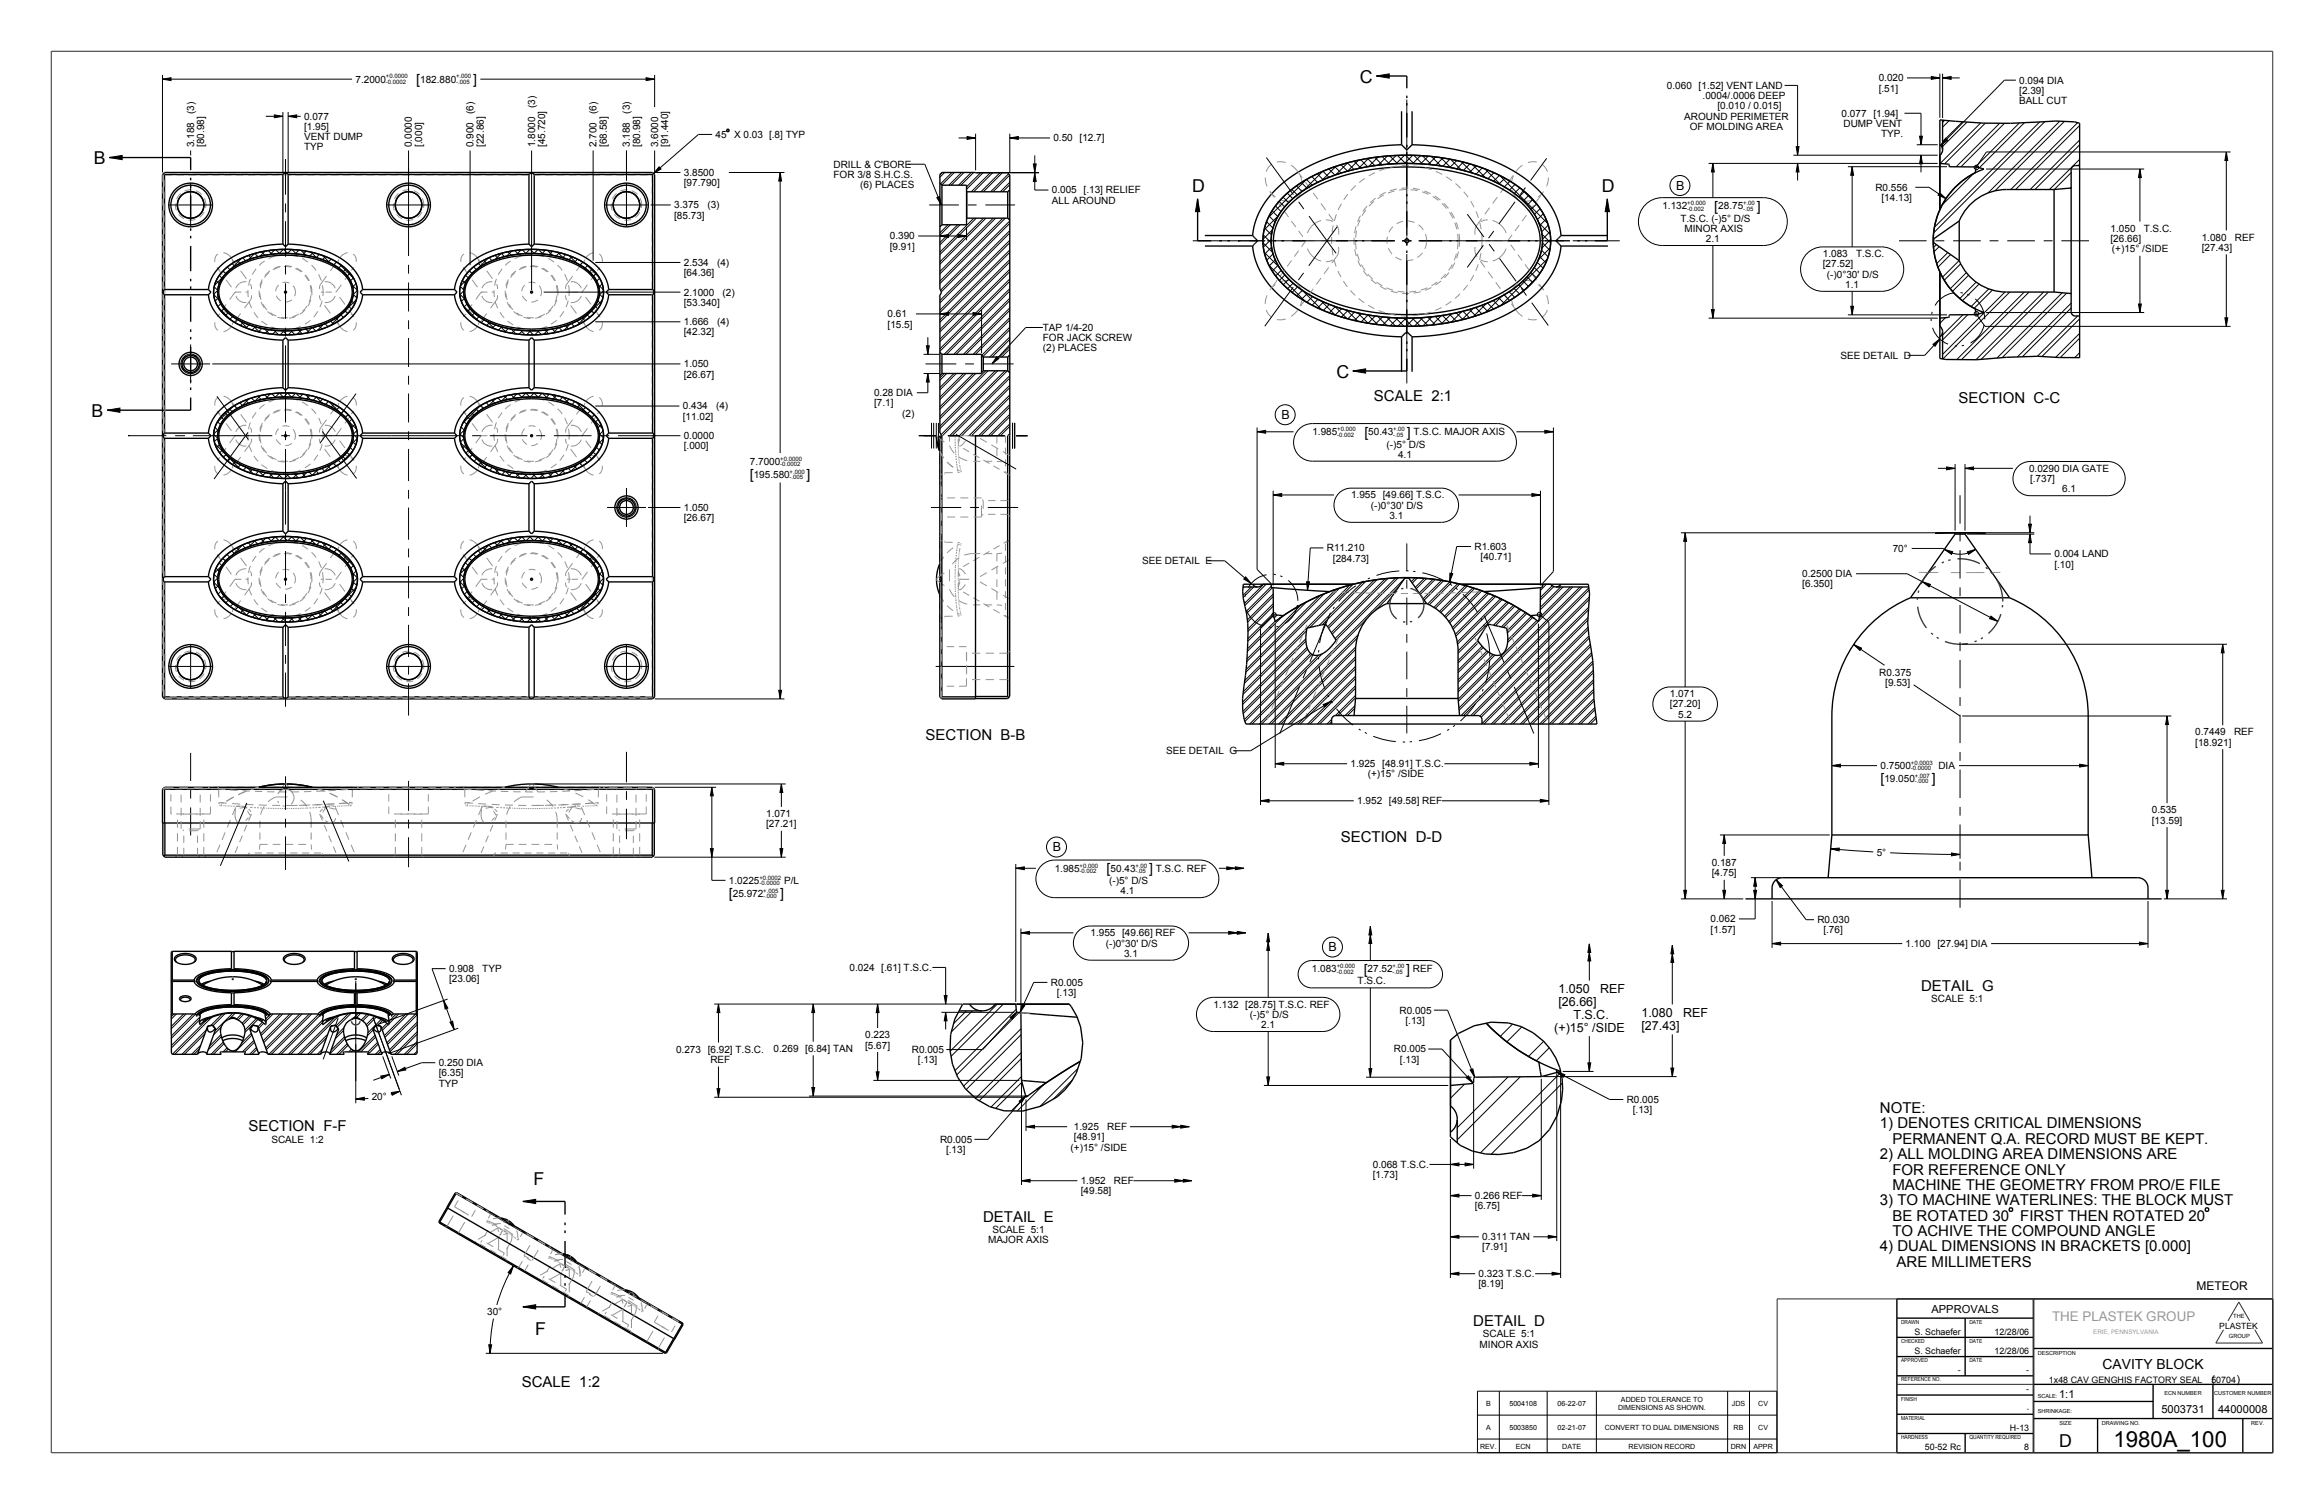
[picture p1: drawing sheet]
<svg xmlns="http://www.w3.org/2000/svg" width="864mm" height="559mm" viewBox="0 0 864 559" stroke-linecap="round" stroke-linejoin="round" font-family="sans-serif">
<defs><g id="words">
<text font-size="8.3" x="785.3" y="537.8">1980A_100</text>
<g font-size="6.6">
<text x="505.4" y="30.8">C</text>
<text x="34.9" y="61.1">B</text>
<text x="443" y="71.3">D</text>
<text x="595.2" y="71.3">D</text>
<text x="496.6" y="140.4">C</text>
<text x="34" y="154.9">B</text>
<text x="198.2" y="440.3">F</text>
<text x="198.9" y="496.1">F</text>
<text x="765.2" y="537.8">D</text>
</g>
<g font-size="5.6">
<text x="510.5" y="148.8">SCALE 2:1</text>
<text x="727.8" y="149.9">SECTION C-C</text>
<text x="343.9" y="275">SECTION B-B</text>
<text x="498.2" y="313">SECTION D-D</text>
<text x="713.9" y="368.2">DETAIL G</text>
<text x="698.6" y="413.5">NOTE:</text>
<text x="698.6" y="419.3">1) DENOTES CRITICAL DIMENSIONS</text>
<text x="92.3" y="420.4">SECTION F-F</text>
<text x="703.2" y="425">PERMANENT Q.A. RECORD MUST BE KEPT.</text>
<text x="698.6" y="430.7">2) ALL MOLDING AREA DIMENSIONS ARE</text>
<text x="703.2" y="436.4">FOR REFERENCE ONLY</text>
<text x="703.2" y="442.1">MACHINE THE GEOMETRY FROM PRO/E FILE</text>
<text x="698.6" y="447.8">3) TO MACHINE WATERLINES: THE BLOCK MUST</text>
<text x="365.3" y="453.9">DETAIL E</text>
<text x="703.2" y="453.5">BE ROTATED 30</text>
<text x="750.7" y="453.5">FIRST THEN ROTATED 20</text>
<text x="703.2" y="459.3">TO ACHIVE THE COMPOUND ANGLE</text>
<text x="698.6" y="465">4) DUAL DIMENSIONS IN BRACKETS [0.000]</text>
<text x="704.8" y="470.7">ARE MILLIMETERS</text>
<text x="547.4" y="492.8">DETAIL D</text>
<text x="193.9" y="515.4">SCALE 1:2</text>
</g>
<g font-size="5.2">
<text x="154.7" y="31.2">[</text>
<text x="175.8" y="31.2">]</text>
<text x="637" y="78.3">[</text>
<text x="652.8" y="78.3">]</text>
<text x="507" y="162.2">[</text>
<text x="522.7" y="162.2">]</text>
<text x="278.6" y="178">[</text>
<text x="299.7" y="178">]</text>
<text x="698.8" y="291.1">[</text>
<text x="717.8" y="291.1">]</text>
<text x="411.2" y="324.4">[</text>
<text x="427" y="324.4">]</text>
<text x="270.9" y="333.7">[</text>
<text x="289.9" y="333.7">]</text>
<text x="506.8" y="361.7">[</text>
<text x="522.5" y="361.7">]</text>
<text x="781.3" y="508.8">CAVITY BLOCK</text>
</g>
<text font-size="5" fill="#989898" x="762.5" y="491">THE PLASTEK GROUP</text>
<g font-size="4.6">
<text x="622.9" y="70.5">B</text>
<text x="476.2" y="155.7">B</text>
<text x="391.2" y="316.3">B</text>
<text x="493.7" y="353.4">B</text>
<text x="579.1" y="369.1">1.050</text>
<text x="594.6" y="369.1">REF</text>
<text x="579.1" y="373.9">[26.66]</text>
<text x="610" y="378">1.080</text>
<text x="625.4" y="378">REF</text>
<text x="577.6" y="383.4">(+)15° /SIDE</text>
<text x="584.7" y="378.6">T.S.C.</text>
<text x="610" y="382.7">[27.43]</text>
</g>
<text font-size="4.5" x="816.2" y="479.1">METEOR</text>
<g font-size="4.1">
<text x="717.7" y="487.8">APPROVALS</text>
<text x="821.8" y="513.7">(</text>
<text x="831" y="513.7">)</text>
<text x="765.2" y="519.5">1:1</text>
<text x="803.2" y="525.1">5003731</text>
<text x="824.3" y="525.1">44000008</text>
</g>
<g font-size="3.7">
<text x="132.1" y="30.7">7.2000</text>
<text x="156.1" y="30.7">182.880</text>
<text x="619.4" y="33">0.060 [1.52] VENT LAND</text>
<text x="698.1" y="30.2">0.020</text>
<text x="698.1" y="34">[.51]</text>
<text x="750.4" y="31.1">0.094 DIA</text>
<text x="750.4" y="34.9">[2.39]</text>
<text x="198.8" y="40.3" transform="rotate(-90 198.8 40.3)">(3)</text>
<text x="632.7" y="36.8">.0004/.0006 DEEP</text>
<text x="638.2" y="40.6">[0.010 / 0.015]</text>
<text x="750.4" y="38.7">BALL CUT</text>
<text x="72.1" y="42.3" transform="rotate(-90 72.1 42.3)">(3)</text>
<text x="113" y="44.5">0.077</text>
<text x="176" y="42.3" transform="rotate(-90 176 42.3)">(6)</text>
<text x="221.7" y="42.3" transform="rotate(-90 221.7 42.3)">(6)</text>
<text x="234.1" y="42.3" transform="rotate(-90 234.1 42.3)">(3)</text>
<text x="625.9" y="44.4">AROUND PERIMETER</text>
<text x="684.4" y="43.3">0.077 [1.94]</text>
<text x="685" y="47.2">DUMP VENT</text>
<text x="113" y="48.3">[1.95]</text>
<text x="113" y="52.1">VENT DUMP</text>
<text x="265.9" y="51.2">45</text>
<text x="272.8" y="51.2">X 0.03 [.8] TYP</text>
<text x="391.4" y="52.5">0.50 [12.7]</text>
<text x="627.9" y="48.2">OF MOLDING AREA</text>
<text x="699" y="51">TYP.</text>
<text x="72.1" y="54.7" transform="rotate(-90 72.1 54.7)">3.188</text>
<text x="75.9" y="54.7" transform="rotate(-90 75.9 54.7)">[80.98]</text>
<text x="113" y="55.9">TYP</text>
<text x="153.1" y="54.7" transform="rotate(-90 153.1 54.7)">0.0000</text>
<text x="156.9" y="54.7" transform="rotate(-90 156.9 54.7)">[.000]</text>
<text x="176" y="54.7" transform="rotate(-90 176 54.7)">0.900</text>
<text x="179.8" y="54.7" transform="rotate(-90 179.8 54.7)">[22.86]</text>
<text x="198.8" y="54.7" transform="rotate(-90 198.8 54.7)">1.8000</text>
<text x="202.6" y="54.7" transform="rotate(-90 202.6 54.7)">[45.720]</text>
<text x="221.7" y="54.7" transform="rotate(-90 221.7 54.7)">2.700</text>
<text x="225.5" y="54.7" transform="rotate(-90 225.5 54.7)">[68.58]</text>
<text x="234.1" y="54.6" transform="rotate(-90 234.1 54.6)">3.188</text>
<text x="237.9" y="54.6" transform="rotate(-90 237.9 54.6)">[80.98]</text>
<text x="244.5" y="54.7" transform="rotate(-90 244.5 54.7)">3.6000</text>
<text x="248.3" y="54.7" transform="rotate(-90 248.3 54.7)">[91.440]</text>
<text x="254.1" y="65.4">3.8500</text>
<text x="309.7" y="62.3">DRILL &amp; C'BORE</text>
<text x="254.1" y="69.2">[97.790]</text>
<text x="309.7" y="66.1">FOR 3/8 S.H.C.S.</text>
<text x="319.6" y="69.9">(6) PLACES</text>
<text x="390.9" y="71.9">0.005 [.13] RELIEF</text>
<text x="696.9" y="70.9">R0.556</text>
<text x="250.5" y="77.4">3.375</text>
<text x="262.9" y="77.4">(3)</text>
<text x="390.9" y="75.7">ALL AROUND</text>
<text x="617.7" y="77.8">1.132</text>
<text x="638.5" y="77.8">28.75</text>
<text x="699.1" y="74.7">[14.13]</text>
<text x="250.5" y="81.2">[85.73]</text>
<text x="624.4" y="82.3">T.S.C. (-)5° D/S</text>
<text x="330.7" y="89">0.390</text>
<text x="625.9" y="86.1">MINOR AXIS</text>
<text x="633.9" y="89.9">2.1</text>
<text x="784.3" y="86.1">1.050</text>
<text x="784.3" y="90">[26.66]</text>
<text x="796.6" y="86.1">T.S.C.</text>
<text x="818.1" y="89.4">1.080</text>
<text x="830.5" y="89.4">REF</text>
<text x="330.7" y="92.8">[9.91]</text>
<text x="677.4" y="95.5">1.083</text>
<text x="689.7" y="95.5">T.S.C.</text>
<text x="784.8" y="93.8">(+)15° /SIDE</text>
<text x="818.1" y="93.2">[27.43]</text>
<text x="254.1" y="98.8">2.534</text>
<text x="266.5" y="98.8">(4)</text>
<text x="677.4" y="99.4">[27.52]</text>
<text x="254.1" y="102.6">[64.36]</text>
<text x="678.9" y="103.2">(-)0°30' D/S</text>
<text x="685.7" y="107">1.1</text>
<text x="254.1" y="109.8">2.1000</text>
<text x="254.1" y="113.6">[53.340]</text>
<text x="268.5" y="109.8">(2)</text>
<text x="329.8" y="117.9">0.61</text>
<text x="254.1" y="120.8">1.666</text>
<text x="254.1" y="124.6">[42.32]</text>
<text x="266.5" y="120.8">(4)</text>
<text x="329.8" y="121.7">[15.5]</text>
<text x="387.5" y="122.9">TAP 1/4-20</text>
<text x="387.5" y="126.8">FOR JACK SCREW</text>
<text x="387.5" y="130.6">(2) PLACES</text>
<text x="254.1" y="136.5">1.050</text>
<text x="683.9" y="133.3">SEE DETAIL D</text>
<text x="254.1" y="140.3">[26.67]</text>
<text x="324.8" y="147.2">0.28 DIA</text>
<text x="253.7" y="152.1">0.434</text>
<text x="253.7" y="155.9">[11.02]</text>
<text x="266.1" y="152.1">(4)</text>
<text x="324.8" y="151">[7.1]</text>
<text x="335.3" y="154.8">(2)</text>
<text x="487.7" y="161.7">1.985</text>
<text x="508.4" y="161.7">50.43</text>
<text x="525.2" y="161.7">T.S.C. MAJOR AXIS</text>
<text x="254.1" y="163.2">0.0000</text>
<text x="254.1" y="167">[.000]</text>
<text x="515.3" y="166.3">(-)5° D/S</text>
<text x="278.6" y="172.7">7.7000</text>
<text x="519.5" y="170.1">4.1</text>
<text x="280.1" y="177.5">195.580</text>
<text x="754" y="175.3">0.0290 DIA GATE</text>
<text x="754.4" y="179.1">[.737]</text>
<text x="502.1" y="185.2">1.955 [49.66] T.S.C.</text>
<text x="766.3" y="182.9">6.1</text>
<text x="254.1" y="189.8">1.050</text>
<text x="509.5" y="189">(-)0°30' D/S</text>
<text x="254.1" y="193.6">[26.67]</text>
<text x="516.3" y="192.8">3.1</text>
<text x="424.4" y="209.6">SEE DETAIL E</text>
<text x="493" y="204.8">R11.210</text>
<text x="495.3" y="208.7">[284.73]</text>
<text x="547.9" y="204.3">R1.603</text>
<text x="550.2" y="208.1">[40.71]</text>
<text x="703.3" y="205">70°</text>
<text x="763.4" y="207.1">0.004 LAND</text>
<text x="669.7" y="214.4">0.2500 DIA</text>
<text x="763.4" y="210.9">[.10]</text>
<text x="669.7" y="218.3">[6.350]</text>
<text x="698.3" y="251">R0.375</text>
<text x="700.6" y="254.8">[9.53]</text>
<text x="620.6" y="259">1.071</text>
<text x="620.6" y="262.8">[27.20]</text>
<text x="623.6" y="266.7">5.2</text>
<text x="815.8" y="273.3">0.7449</text>
<text x="830.2" y="273.3">REF</text>
<text x="433.4" y="280.2">SEE DETAIL G</text>
<text x="815.8" y="277.1">[18.921]</text>
<text x="501.9" y="285">1.925 [48.91] T.S.C.</text>
<text x="698.8" y="285.7">0.7500</text>
<text x="720.3" y="285.7">DIA</text>
<text x="508.2" y="288.8">(+)15° /SIDE</text>
<text x="700.2" y="290.6">19.050</text>
<text x="504.3" y="298.8">1.952 [49.58] REF</text>
<text x="284.7" y="303.6">1.071</text>
<text x="799.6" y="302.2">0.535</text>
<text x="284.7" y="307.4">[27.21]</text>
<text x="799.6" y="306">[13.59]</text>
<text x="697.4" y="318">5°</text>
<text x="391.9" y="323.9">1.985</text>
<text x="412.7" y="323.9">50.43</text>
<text x="429.5" y="323.9">T.S.C. REF</text>
<text x="636.1" y="321.8">0.187</text>
<text x="270.9" y="328.3">1.0225</text>
<text x="291.4" y="328.3">P/L</text>
<text x="412.1" y="328.4">(-)5° D/S</text>
<text x="636.1" y="325.6">[4.75]</text>
<text x="272.3" y="333.2">25.972</text>
<text x="416.4" y="332.2">4.1</text>
<text x="405.2" y="347.9">1.955 [49.66] REF</text>
<text x="635.7" y="342.7">0.062</text>
<text x="635.7" y="346.5">[1.57]</text>
<text x="675.3" y="343">R0.030</text>
<text x="677.6" y="346.8">[.76]</text>
<text x="410.9" y="351.7">(-)0°30' D/S</text>
<text x="708.1" y="351.9">1.100 [27.94] DIA</text>
<text x="417.7" y="355.5">3.1</text>
<text x="166.9" y="361.2">0.908</text>
<text x="166.9" y="365">[23.06]</text>
<text x="179.2" y="361.2">TYP</text>
<text x="315.7" y="360.7">0.024 [.61] T.S.C.</text>
<text x="487.5" y="361.2">1.083</text>
<text x="504.5" y="365.8">T.S.C.</text>
<text x="508.2" y="361.2">27.52</text>
<text x="525" y="361.2">REF</text>
<text x="390.5" y="366.3">R0.005</text>
<text x="392.7" y="370.1">[.13]</text>
<text x="451" y="374.4">1.132 [28.75] T.S.C. REF</text>
<text x="520" y="376.6">R0.005</text>
<text x="717.7" y="372.3">SCALE 5:1</text>
<text x="464.4" y="378.2">(-)5° D/S</text>
<text x="468.7" y="382">2.1</text>
<text x="522.3" y="380.4">[.13]</text>
<text x="321.5" y="385.8">0.223</text>
<text x="321.5" y="389.6">[5.67]</text>
<text x="251.2" y="391.2">0.273 [6.92] T.S.C.</text>
<text x="264" y="395">REF</text>
<text x="287.5" y="390.8">0.269 [6.84] TAN</text>
<text x="338.9" y="391.2">R0.005</text>
<text x="341.1" y="395">[.13]</text>
<text x="518" y="391">R0.005</text>
<text x="520.2" y="394.8">[.13]</text>
<text x="163" y="396.1">0.250 DIA</text>
<text x="163" y="399.9">[6.35]</text>
<text x="163" y="403.7">TYP</text>
<text x="138.1" y="408.8">20°</text>
<text x="604.5" y="409.8">R0.005</text>
<text x="606.8" y="413.6">[.13]</text>
<text x="399.1" y="419.9">1.925</text>
<text x="411.4" y="419.9">REF</text>
<text x="100.9" y="424.5">SCALE 1:2</text>
<text x="349.3" y="424.6">R0.005</text>
<text x="399.1" y="423.7">[48.91]</text>
<text x="351.6" y="428.4">[.13]</text>
<text x="397.8" y="427.5">(+)15° /SIDE</text>
<text x="510.2" y="433.9">0.068 T.S.C.</text>
<text x="510.2" y="437.7">[1.73]</text>
<text x="401.6" y="440">1.952</text>
<text x="401.6" y="443.8">[49.58]</text>
<text x="414" y="440">REF</text>
<text x="548.1" y="445.5">0.266 REF</text>
<text x="548.1" y="449.3">[6.75]</text>
<text x="367.2" y="461.8">MAJOR AXIS</text>
<text x="368.8" y="458">SCALE 5:1</text>
<text x="550.8" y="460.8">0.311 TAN</text>
<text x="550.8" y="464.6">[7.91]</text>
<text x="549.4" y="474.5">0.323 T.S.C.</text>
<text x="549.4" y="478.3">[8.19]</text>
<text x="181" y="488.7">30°</text>
<text x="551" y="496.9">SCALE 5:1</text>
<text x="549.8" y="500.7">MINOR AXIS</text>
</g>
<g font-size="3.3">
<text x="711.4" y="495.9">S. Schaefer</text>
<text x="741.2" y="495.9">12/28/06</text>
<text x="711.4" y="503">S. Schaefer</text>
<text x="741.2" y="503">12/28/06</text>
<text x="727.6" y="510.1">-</text>
<text x="753" y="510.1">-</text>
<text x="761.4" y="513.7">1x48 CAV GENGHIS FACTORY SEAL</text>
<text x="821.7" y="513.7">50704</text>
<text x="753" y="517.3">-</text>
<text x="746.9" y="531.6">H-13</text>
<text x="715.3" y="538.7">50-52 Rc</text>
<text x="752.2" y="538.7">8</text>
</g>
<text font-size="3.2" x="824.7" y="493.7">PLASTEK</text>
<g font-size="2.6">
<text x="602.3" y="520.8">ADDED TOLERANCE TO</text>
<text x="552.2" y="522.3">B</text>
<text x="560.9" y="522.3">5004108</text>
<text x="578.8" y="522.3">06-22-07</text>
<text x="601.3" y="523.9">DIMENSIONS AS SHOWN.</text>
<text x="643.6" y="522.3">JDS</text>
<text x="653.4" y="522.3">CV</text>
<text x="753.2" y="524.2">-</text>
<text x="552.2" y="531.2">A</text>
<text x="560.9" y="531.2">5003850</text>
<text x="578.8" y="531.2">02-21-07</text>
<text x="596.3" y="531.2">CONVERT TO DUAL DIMENSIONS</text>
<text x="644.2" y="531.2">RB</text>
<text x="653.4" y="531.2">CV</text>
<text x="550" y="538.2">REV.</text>
<text x="563.3" y="538.2">ECN</text>
<text x="580.6" y="538.2">DATE</text>
<text x="605.2" y="538.2">REVISION RECORD</text>
<text x="643.2" y="538.2">DRN</text>
<text x="651.6" y="538.2">APPR</text>
</g>
<text font-size="2.3" fill="#989898" x="777.8" y="495.7">ERIE, PENNSYLVANIA</text>
<g font-size="2.2">
<text x="143.4" y="29.2">+0.0000</text>
<text x="169.5" y="29.2">+.000</text>
<text x="143.4" y="31.2">-0.0002</text>
<text x="169.5" y="31.2">-.005</text>
<text x="627" y="76.2">+0.000</text>
<text x="647.7" y="76.2">+.00</text>
<text x="627" y="78.3">-0.002</text>
<text x="647.7" y="78.3">-.05</text>
<text x="496.9" y="160.2">+0.000</text>
<text x="517.7" y="160.2">+.00</text>
<text x="496.9" y="162.2">-0.002</text>
<text x="517.7" y="162.2">-.05</text>
<text x="289.9" y="171.1">+0.0000</text>
<text x="289.9" y="173.2">-0.0002</text>
<text x="293.4" y="176">+.000</text>
<text x="293.4" y="178">-.005</text>
<text x="710.1" y="284.2">+0.0003</text>
<text x="710.1" y="286.2">-0.0000</text>
<text x="711.5" y="289">+.007</text>
<text x="711.5" y="291.1">-.000</text>
<text x="401.2" y="322.3">+0.000</text>
<text x="421.9" y="322.3">+.00</text>
<text x="282.2" y="326.8">+0.0002</text>
<text x="282.2" y="328.9">-0.0000</text>
<text x="401.2" y="324.4">-0.002</text>
<text x="421.9" y="324.4">-.05</text>
<text x="283.6" y="331.6">+.005</text>
<text x="283.6" y="333.7">-.000</text>
<text x="496.7" y="359.7">+0.000</text>
<text x="517.5" y="359.7">+.00</text>
<text x="496.7" y="361.7">-0.002</text>
<text x="517.5" y="361.7">-.05</text>
</g>
<g font-size="2.1">
<text x="706.4" y="491.8">DRAWN</text>
<text x="731.8" y="491.8">DATE</text>
<text x="829.9" y="489.6">THE</text>
<text x="828.3" y="497">GROUP</text>
<text x="706.4" y="499">CHECKED</text>
<text x="731.8" y="499">DATE</text>
<text x="757.2" y="503.4">DESCRIPTION</text>
<text x="706.4" y="506.1">APPROVED</text>
<text x="731.8" y="506.1">DATE</text>
<text x="706.4" y="513.2">REFERENCE NO.</text>
<text x="706.4" y="520.4">FINISH</text>
<text x="757.2" y="519.5">SCALE:</text>
<text x="804.3" y="518.3">ECN NUMBER</text>
<text x="822.8" y="518.3">CUSTOMER NUMBER</text>
<text x="706.4" y="527.5">MATERIAL</text>
<text x="757.2" y="525.1">SHRINKAGE:</text>
<text x="765.3" y="529.4">SIZE</text>
<text x="781" y="529.4">DRAWING NO.</text>
<text x="836.6" y="529.4">REV.</text>
<text x="706.4" y="534.7">HARDNESS</text>
<text x="731.8" y="534.7">QUANTITY REQUIRED</text>
</g>
</g></defs>
<g fill="#000">
<path d="M60.4 29.4l3.2-.5v1zM240.1 28.9l3.2 .5-3.2 .5zM511.5 28.2l4.7-.8v1.6zM717.7 28.4l3.2 .6-3.2 .5zM721.9 29l3.1-.6v1.1zM40.6 58.5l4.8-.8v1.6zM101.9 42.7l3.2 .5-3.2 .5zM107.1 43.2l3.2-.5v1zM359.4 50.7l3.1 .6-3.1 .5zM375.2 51.3l3.2-.6v1.1zM667.5 54.5h1l-.5 3.2zM713.3 50.6h1.1l-.6 3.2z"/>
<path d="M713.8 57.7l.6 3.1h-1.1zM723 51.4l.8 .7-2.7 1.9zM827.3 56.5l.5 3.1h-1zM244.9 62l.7 .8-2.7 1.7zM289.9 64.1l.5 3.2h-1zM348.1 73.4l1-.4 .7 3.2zM384.5 64.2l.6 3.2h-1.1zM384 60.9h1.1l-.6 3.2zM445 73.9l.8 4.7h-1.6zM597.3 73.9l.8 4.7h-1.6zM636.5 60.7l.5 3.2h-1zM668 60.7l.5 3.2h-1z"/>
<path d="M688.3 61.9l.5 3.2h-1.1zM720.8 71.6l2.3 2.2-2.9-1.3zM795.2 62.8l.5 3.2h-1zM349.3 87.7l3.1-.5v1zM356 87.2l3.2 .5-3.2 .5zM349.3 116.6l3.1-.5v1.1zM361.6 116.1l3.2 .5-3.2 .6zM636 115h1l-.5 3.2zM687.7 113.8h1.1l-.5 3.2zM794.7 112.9h1l-.5 3.2zM344.2 128.5h1.1l-.5 3.2zM344.8 138.8l.5 3.1h-1.1z"/>
<path d="M370.4 132.5l.8 .7-2.6 2zM502.7 137.8l4.8-.8v1.6zM718.3 127.9l2.5-1.9-1.7 2.7zM826.8 118.1h1l-.5 3.2zM39.8 152.4l4.8-.8v1.6zM467.1 160.4l3.2-.5v1.1zM574.1 159.9l3.1 .5-3.1 .6zM723.3 173.5l3.2 .5-3.2 .5zM730.2 174l3.2-.5v1zM473.1 183.9l3.2-.5v1zM569.3 183.4l3.1 .5-3.1 .5zM626.2 198l.5 3.1h-1z"/>
<path d="M754.3 198.4l.6 3.2h-1.1zM753.8 194.8h1.1l-.6 3.1zM462.9 214.3l2 2.5-2.7-1.7zM485.5 216.1l1.1 .1-.7 3.1zM538.8 212.9l1 .3-1.1 3zM714.3 216.1l3.1 1-.5 1zM722.5 204.1l3.1 .9-.4 1zM731.1 205l3.1-.9-2.7 1.9zM688.8 239.5l3 1.3-.6 .9zM739.8 228.9l2.6 2-3.1-1zM826 239.4l.5 3.1h-1.1zM289.4 256.5h1l-.5 3.2z"/>
<path d="M491.7 261.8l3-1.3-2.4 2.2zM805.3 266l.5 3.2h-1.1zM264.5 292.5l.6 3.2h-1.1zM290.4 291.3l.5 3.2h-1.1zM468.4 297.5l3.2-.5v1.1zM473.9 283.8l3.1-.6v1.1zM568.5 283.2l3.2 .6-3.2 .5zM572.4 297l3.2 .5-3.2 .6zM680.7 284.5l3.2-.6v1.1zM772.8 283.9l3.2 .6-3.2 .5zM264 315.3h1.1l-.6 3.2zM289.8 315.3h1.1l-.5 3.2z"/>
<path d="M640.7 310.2l.5 3.2h-1zM680.3 315.4l3.2-.3-.1 1.1zM725.2 316.9l3.2 .6-3.2 .5zM377.5 322.6l3.1-.5v1zM455.9 322.1l3.2 .5-3.2 .5zM459.1 322.1l3.1 .5-3.1 .5zM625.7 330.8h1l-.5 3.2zM640.2 330.8h1l-.5 3.2zM651.7 330.8h1l-.5 3.2zM652.2 326.1l.5 3.2h-1zM660 326.9l2.4 2.2-.9 .6zM804.7 330.8h1.1l-.5 3.2z"/>
<path d="M825.4 330.8h1.1l-.5 3.2zM379.4 346.6l3.1-.5v1zM456.6 346.1l3.2 .5-3.2 .5zM459.8 346.1l3.1 .5-3.1 .5zM471.3 346.7l.5 3.2h-1.1zM471.3 349.9l.5 3.2h-1.1zM509.2 344.2l.6 3.2h-1.1zM509.2 347.4l.6 3.1h-1.1zM590.6 350.7l.5 3.2h-1zM590.6 353.9l.5 3.1h-1zM621.4 351.2l.6 3.2h-1.1zM621.4 354.4l.6 3.2h-1.1z"/>
<path d="M658.5 350.6l3.2-.5v1zM795 350.1l3.2 .5-3.2 .5zM164.8 371.7l1.6 2.8-1 .4zM267 373.1l.5 3.1h-1.1zM302.2 373.1l.5 3.1h-1zM326.1 373.1l.6 3.1h-1.1zM350.9 369.9h1l-.5 3.2zM351.4 376.1l.5 3.2h-1zM375.4 378l2.5-2-1.8 2.7zM379.8 373.2l1 .4-1.8 2.7zM141.5 399.8l3.2-.6-2.8 1.6zM147.7 398.1l2.8-1.6 .3 1z"/>
<path d="M167.2 379.8l1-.4 .6 3.2zM578.4 398.3l3.1 1-.5 .9zM590.1 394.9h1l-.5 3.2zM132.2 408.3l3.2-.6v1.1zM145.4 405.9l3.2-.5-2.8 1.5zM266.4 404.5h1.1l-.5 3.2zM301.7 404.1h1l-.5 3.1zM325.6 398.2h1.1l-.6 3.2zM378.7 409.1l2.5-2-1.7 2.7zM381.3 418.6l3.1-.5v1.1zM435.6 418.1l3.2 .5-3.2 .6zM438.8 418.1l3.1 .5-3.1 .6z"/>
<path d="M470.7 400.1h1.1l-.5 3.2zM508.7 397.1h1.1l-.6 3.1zM544.9 400.4l.7-.7 1.8 2.7zM546.3 397.5l1-.4 .7 3.2zM620.9 396.8h1.1l-.6 3.2zM379.6 438.7l3.2-.5v1zM436.5 438.2l3.2 .5-3.2 .5zM439.7 438.2l3.2 .5-3.2 .5zM539 432.6l3.1-.5v1.1zM544.4 432.1l3.2 .5-3.2 .6zM194.3 446.4l4.8-.8v1.6zM539 459.5l3.1-.5v1.1z"/>
<path d="M539 444.2l3.1-.5v1.1zM569.6 443.7l3.1 .5-3.1 .6zM575.3 459l3.2 .5-3.2 .6zM190.8 470.3l-1 3-1-.5zM539 473.2l3.1-.5v1.1zM576.8 472.7l3.1 .5-3.1 .6zM194.3 485.6l4.8-.8v1.5zM181.6 499.6l1.1 .1-.6 3.1z"/>
</g>
<g fill="none" stroke="#000" stroke-width=".37">
<path d="M60.4 29.4l3.2-.5v1zM60.4 27.8v36.3M60.4 29.4h70.4M178.5 29.4h64.8M240.1 28.9l3.2 .5-3.2 .5zM243.3 27.8v12M511.5 28.2l4.7-.8v1.6zM663.2 31.7h4.8v26M708.6 29h12.3M717.7 28.4l3.2 .6-3.2 .5zM720.9 27.4v16.4M721.9 29l3.1-.6v1.1z"/>
<path d="M721.9 27.4v16.5M721.9 29h6.3M749.1 29.8h-4.3l-23.7 24.2M40.6 58.5l4.8-.8v1.6zM70.8 55.9v1.8M98.8 43.2h6.3M101.9 42.7l3.2 .5-3.2 .5zM105.1 41.6v22.5M107.1 43.2l3.2-.5v1zM107.1 41.6v22.5M107.1 43.2h4.6M151.8 55.9v8.2"/>
<path d="M174.7 55.9v42.6M197.5 55.9v51.8M220.4 55.9v40.9M232.8 55.9v11.3M243.3 55.9v8.2h9.5M264.6 49.9h-5l-16.7 14.6M356.2 51.3h6.3M359.4 50.7l3.1 .6-3.1 .5zM362.5 49.7v13.6M375.2 51.3l3.2-.6v1.1zM375.2 49.7v14.5h10.9M375.2 51.3h15"/>
<path d="M384.5 57.7v6.4M666.4 57.7h53.7M667.5 54.5h1l-.5 3.2zM707.7 42.1h6.1v11.7M712.3 53.8h7.8M713.3 50.6h1.1l-.6 3.2zM713.8 57.7l.6 3.1h-1.1zM713.8 57.7v6.3M722.6 44.7l-.7 .8M723 51.4l.8 .7-2.7 1.9zM724.3 44.9l-2.4 2.4M729.3 45.2l-7.4 7.5"/>
<path d="M731 45.4l-9.1 9M736 45.7l-15 15M737.7 45.8l-15.1 15.1M743.1 45.8l-16.2 16.2M744.9 45.8l-16.2 16.2M750.4 45.7l-16.4 16.3M752.3 45.6l-16.8 16.7M757.9 45.3l-39.1 39.1M759.8 45.2l-41.3 41.3M765.4 45l-26.7 26.7M767.1 45.1l-25.8 25.8M772 45.6l-24.8 24.8"/>
<path d="M772.8 53.8l-16.6 16.6M772.8 46.6l-23.8 23.8M772.8 52l-18.4 18.4M772.8 59.2l-11.2 11.2M827.3 56.5l.5 3.1h-1zM827.3 56.5v29.1M828.9 56.5h-90.8l-3.7 5.5h.8M241.8 76.2h7.5M244.9 62l.7 .8-2.7 1.7zM270.8 64.1h20.7M289.9 64.1l.5 3.2h-1zM289.9 64.1v104.2"/>
<path d="M337.3 61h6.4l6.1 15.2M348.1 73.4l1-.4 .7 3.2zM350.1 64.1l-.8 .9M351 64.1l-1.7 1.8M353.7 64.1l-4.2 4.2M354.6 64.1l-4.6 4.6M357.3 64.1l-4.7 4.7M358.2 64.1l-4.7 4.7M360.9 64.1l-4.7 4.7M361.8 64.1l-4.7 4.7M363.3 64.1h22.8M364.4 64.2l-5.2 5.2"/>
<path d="M365.3 64.2l-6.1 6.1M368 64.2l-7.1 7.1M368.9 64.2l-7.1 7.1M371.6 64.2l-7.1 7.1M372.5 64.2l-7.1 7.1M374.8 64.6l-6.7 6.7M375.2 65l-6.2 6.3M375.2 67.7l-3.5 3.6M375.2 68.6l-2.6 2.7M384 60.9h1.1l-.6 3.2zM384.5 64.2l.6 3.2h-1.1zM384.5 64.2v6.4h5.1"/>
<path d="M445 73.9l.8 4.7h-1.6zM597.3 73.9l.8 4.7h-1.6zM611.4 76a8.9 8.9 0 0 1 6.3-2.6h37.6a8.9 8.9 0 0 1 8.9 8.9 8.9 8.9 0 0 1-8.9 8.9h-37.6a8.9 8.9 0 0 1-8.2-5.5 8.9 8.9 0 0 1 1.9-9.7zM634.9 60.7h85.2M636.5 60.7l.5 3.2h-1zM636.5 60.7v12.7M668 60.7l.5 3.2h-1zM668 60.7v6.4M686.7 61.9h36.8M688.3 61.9l.5 3.2h-1.1zM688.3 61.9v29.8M711.7 69.6h5.1l6.3 4.2"/>
<path d="M720.8 71.6l2.3 2.2-2.9-1.3zM733.3 64.5l-11.6 11.7M738 62.8h58.8M769.6 64.1l-6.2 6.3M769.6 69.5l-.3 .4M772.8 61l-.5 .5M795.2 62.8l.5 3.2h-1zM795.2 62.8v19.5M221.2 97.5h31.6M341.2 87.7h18M349.3 87.7l3.1-.5v1zM352.3 83.5l-3 3"/>
<path d="M353.2 83.5l-3.9 3.9M355.9 83.5l-6.6 6.6M356 87.2l3.2 .5-3.2 .5zM356.8 83.5l-7.5 7.5M359.2 84.3v5M361.9 81.1l-12.6 12.6M362.8 81.1l-13.5 13.5M365.5 81.1l-16.2 16.2M366.4 81.1l-17.1 17.1M369.1 81.1l-19.8 19.8M370 81.1l-20.7 20.7M372.7 81.1l-23.4 23.4"/>
<path d="M373.6 81.1l-24.3 24.3M375.2 82.1l-25.7 25.7M375.2 83l-25.4 25.5M375.2 85.7l-25.9 26M375.2 86.6l-25.9 26M375.2 89.3l-25.9 25.9M375.2 90.2l-25.9 25.9M375.2 92.9l-25.9 25.9M375.2 93.8l-25.9 25.9M375.2 96.5l-25.9 25.9M375.2 97.4l-25.9 25.9M636.5 91.2v27"/>
<path d="M671.5 94.2l.8-.7a8.2 8.2 0 0 1 5.1-1.8h21.8a8.3 8.3 0 0 1 8.2 8.3 8.3 8.3 0 0 1-8.2 8.2h-21.8a8.3 8.3 0 0 1-7.7-5.1 8.3 8.3 0 0 1 1.8-8.9zM719.6 90.9l-1.1 1.1M720.6 91.6l-1.9 2M723.8 93.8l-4.1 4.1M724.8 94.6l-4.7 4.7M728 96.8l-6.2 6.2M728.6 98l-6.1 6.1M795.2 95v21.1M827.3 94.5v26.8M202 108.5h50.8M221.2 119.6h31.6M340.3 116.6h24.5"/>
<path d="M349.3 116.6l3.1-.5v1.1zM361.6 116.1l3.2 .5-3.2 .6zM364.8 115v16.2M375.2 100.1l-25.9 25.9M375.2 100.9l-25.9 26M375.2 103.6l-25.9 26M375.2 104.5l-25.9 26M375.2 107.2l-24.4 24.5M375.2 108.1l-23.5 23.6M375.2 110.8l-20.8 20.9M375.2 111.7l-19.9 20M375.2 114.4l-17.2 17.3"/>
<path d="M375.2 115.3l-16.3 16.4M375.2 118l-13.6 13.7M375.2 118.9l-12.7 12.8M634.9 118.2h85.2M636 115h1l-.5 3.2zM686.7 117h36.8M687.7 113.8h1.1l-.5 3.2zM688.3 108.2v8.8M721 118.2l-.1 .1M722.9 118l-2 2.1M729.4 116.9l-7.5 7.6M730.7 101.3l-6 6"/>
<path d="M731.2 116.9l-9.3 9.4M731.5 102.3l-6 6M734.4 104.8l-6.1 6.1M735.2 116.9h-.7l3.1 4.4h91.3M735.4 105.6l-6.2 6.1M738 116.1h58.8M739 107.3l-6.5 6.6M740.4 107.8l-6.8 6.7M745 108.5l-23.1 23.2M746.8 108.5l-24.8 24.9M752.2 108.5l-25.1 25.1M754 108.5l-25.1 25.1"/>
<path d="M759.4 108.5l-25.1 25.2M761.2 108.5l-25 25M766.3 108.8l-24.2 24.2M768 108.9l-24 24M769.6 112.6l-19.9 20M769.6 114.4l-18.1 18.2M772.1 117.4l-15 15M772.8 118.5l-14 14M794.7 112.9h1l-.5 3.2zM826.8 118.1h1l-.5 3.2zM78.9 135.2h173.9M343.2 138.8h6"/>
<path d="M343.2 131.7h6M344.2 128.5h1.1l-.5 3.2zM344.8 138.8l.5 3.1h-1.1zM344.8 138.8v7.1h-4.1M344.8 125.3v6.4M350.9 138.8l-1.6 1.6M351.8 138.8l-2.5 2.5M354.5 138.8l-5.2 5.2M355.4 138.8l-6.1 6.1M358.1 138.8l-8.8 8.8M359 138.8l-9.7 9.7M361.7 138.8l-12.4 12.4"/>
<path d="M362.6 138.8l-13.3 13.3M366.3 137.8l-17 17M367.2 137.8l-17.9 17.9M369.9 137.8l-20.6 20.6M370.4 132.5l.8 .7-2.6 2zM370.7 137.8l-21.4 21.4M373.4 137.8l-23.7 23.7M374.3 137.8l-24.1 24.1M375.2 121.6l-10.4 10.5M375.2 122.5l-10 10M375.2 125.2l-7.4 7.5M375.2 126.1l-6.5 6.6"/>
<path d="M375.2 128.8l-3.8 3.9M375.2 129.7l-2.9 3M375.2 139.6l-22.3 22.3M387.5 121.7h-6.3l-12.6 13.5M502.7 137.8l4.8-.8v1.6zM718.3 127.9l2.5-1.9-1.7 2.7zM720.8 126l-5.5 6h-6.4M772.8 123.9l-8.9 8.9M772.8 125.7l-7.2 7.1M772.8 131l-1.8 1.9M772.8 132.8v.1M39.8 152.4l4.8-.8v1.6z"/>
<path d="M221.2 150.9h31.3M346.2 157.1v9.5M346.9 157.1v9.5M347.9 157.1v9.5M348.7 157.1v9.5M375.2 140.5l-21.4 21.4M375.2 143.2l-18.7 18.7M375.2 144.1l-17.8 17.8M375.2 146.7l-15.1 15.2M375.2 147.6l-14.2 14.3M375.2 150.3l-11.5 11.6M375.2 151.2l-10.6 10.7"/>
<path d="M375.2 153.9l-7.9 8M375.2 154.8l-7 7.1M375.2 157.5l-4.3 4.4M375.2 158.4l-3.4 3.5M376.3 157.1v9.5M377 157.1v9.5M467.1 158.8v52.8l5.2 5.4M483.1 159.1a7 7 0 0 1 4.6-1.7h68.8a7 7 0 0 1 7 7 7 7 0 0 1-7 6.9h-68.8a7 7 0 0 1-6.6-4.5 7 7 0 0 1 2-7.7zM574.1 159.9l3.1 .5-3.1 .6zM577.2 158.8v53.5l-4 4.6M243.3 161.9h9.5M289.9 179.3v80.4"/>
<path d="M375.2 161.1l-.7 .8M467.1 160.4l3.2-.5v1.1zM467.1 160.4h13.6M563.5 160.4h13.7M720.2 174h6.3M723.3 173.5l3.2 .5-3.2 .5zM726.5 172.4v24.7M730.2 174l3.2-.5v1zM730.2 172.4v24.7M730.2 174h17.8M749.9 173.3a6.3 6.3 0 0 1 4.5-1.8h29a6.3 6.3 0 0 1 6.3 6.3 6.3 6.3 0 0 1-6.3 6.4h-29a6.3 6.3 0 0 1-5.9-3.9 6.3 6.3 0 0 1 1.4-7zM240.8 188.6h12"/>
<path d="M473.1 183.9l3.2-.5v1zM473.1 182.3v35.3M473.1 183.9h22.6M497.6 183.2a6.3 6.3 0 0 1 4.5-1.8h33.6a6.3 6.3 0 0 1 6.3 6.3 6.3 6.3 0 0 1-6.3 6.4h-33.6a6.3 6.3 0 0 1-5.9-4 6.3 6.3 0 0 1 1.4-6.9zM542 183.9h30.4M569.3 183.4l3.1 .5-3.1 .5zM572.4 182.3v35.3M626.2 198l.5 3.1h-1zM626.2 198v57.2M731 198.4h24.9M753.8 194.8h1.1l-.6 3.1zM754.3 198.4l.6 3.2h-1.1z"/>
<path d="M754.3 191.6v6.3M754.3 198.4v7.4h7.8M755.9 197.9l-131.3 .1M448.8 208.4h6.3l9.8 8.4M462.3 218.1l-.4 .4M462.9 214.3l2 2.5-2.7-1.7zM465 218.1l-3.1 3.1M465.9 218.1l-3.9 3.9M469.6 217.1l-7.2 7.2M470.5 217.1l-7.9 7.9M472.4 217.8l-9.3 9.4M472.8 218.3l-9.6 9.6"/>
<path d="M485.5 216.1l1.1 .1-.7 3.1zM491.8 203.6h-4.9l-1 15.7M496.4 219l-33.9 33.9M497.8 218.5l-35.4 35.4M501.6 217.4l-39.6 39.6M502.8 217.1l-16 16M506.3 216.3l-16.1 16M507.4 216.1l-16 16M510.7 215.5l-17.4 17.4M511.7 215.3l-18 18.1M514.8 215l-20.1 20.1M515.8 214.9l-20.7 20.7"/>
<path d="M518.7 214.7l-22.6 22.6M519.6 214.7l-23.2 23.1M519.6 218.2l-8.6 8.7M521.7 215.2l-53.8 53.8M525.9 214.7l-1.5 1.4M526.8 214.7l-2 1.9M529.3 214.9l-3.4 3.3M530.1 214.9l-3.8 3.9M532.5 215.2l-5.1 5.1M533.3 215.3l-5.5 5.6M535.7 215.6l-6.8 6.9M536.5 215.8l-7.3 7.2"/>
<path d="M538.8 212.9l1 .3-1.1 3zM539.5 216.3l-8.4 8.4M541.7 216.8l-8.9 8.9M542.4 217l-9 9M544.5 217.6l-9.6 9.6M545.2 217.8l-9.8 9.8M546.7 203.1h-5.4l-2.6 13.1-8.2 8.2M547.3 218.4l-10.5 10.5M548 218.6l-10.8 10.8M550 219.3l-11.6 11.6M550.7 219.5l-12 11.9M573.7 217.1l-.6 .6"/>
<path d="M574.6 217.1l-2.2 2.2M576.8 217.6l-4.4 4.4M577.4 217.9l-5 5M579.9 218.1l-7.5 7.6M580.8 218.1l-8.4 8.5M583.5 218.1l-11.5 11.5M584.4 218.1l-42.5 42.5M587.1 218.1l-45 45M588 218.1l-45.8 45.8M590.4 218.4l-47.5 47.5M590.5 219.2l-46.7 46.7M689.7 213.2h19l33.7 17.7"/>
<path d="M710.4 203.8h11.7a10.1 10.1 0 0 0 12.1 .3M714.3 216.1l3.1 1-.5 1zM722.5 204.1l3.1 .9-.4 1zM731.1 205l3.1-.9-2.7 1.9zM473.1 220.7l-9.6 9.6M473.1 221.6l-9.5 9.5M473.2 224.3l-9.5 9.4M473.2 225.2l-9.5 9.4M473.2 227.8l-9.5 9.5M473.2 229.2v-.7l-4.8 4.5v66.1M473.3 228.7l-9.6 9.6M473.9 231.7v53.7"/>
<path d="M473.9 230.7l-10.3 10.4M476.5 229l-13 13M483.6 224.7l-20.2 20.2M485.2 237.3l-23.4 23.5M485.3 238.2l-23.5 23.5M485.5 223.6l-22.2 22.2M485.5 234.4l-23.6 23.6M490.6 221.2l-27.6 27.6M492.1 220.6l-29.2 29.2M504.3 237.1l-31.9 31.9M504.7 235.9l-33.2 33.1M507.8 230.1l-39 38.9"/>
<path d="M549.2 238.1l-7.4 7.3M549.6 238.6l-7.8 7.7M552.6 220.3l-12.9 12.9M553.3 220.5l-13.3 13.3M555.2 221.3l-14.4 14.4M555.8 221.6l-14.8 14.8M557.6 222.4l-16.1 16.1M558.2 222.7l-16.5 16.6M560 223.6l-18.2 18.2M560.6 223.9l-18.8 18.8M562.4 224.9l-7.4 7.4M562.9 225.2l-7.2 7.2"/>
<path d="M564.6 226.2l-6.7 6.7M565.2 226.5l-6.6 6.6M566.9 227.6l-6.9 6.8M567.4 227.9l-7.2 7.3M569 229l-8.7 8.7M569.5 229.4l-9.3 9.3M571.1 230.5l-29.3 29.3M571.7 231.7v53.7M572.3 228.5l3.3 2.7v67.9M590.1 230.4l-38.6 38.6M590.1 229.5l-39.4 39.4M590.1 233l-35.9 36"/>
<path d="M590.2 233.9l-35.1 35.1M590.3 226.6l-39.9 39.9M590.4 225.6l-40.5 40.5M590.4 236.3l-32.6 32.7M590.5 222.7l-43.1 43.2M590.6 237.1l-32 31.9M590.6 221.8l-44.1 44.1M591 239.4l-29.7 29.6M688.8 239.5l3 1.3-.6 .9zM688.8 239.5l11.5 7.7M729.1 239.4h98.4M739.8 228.9l2.6 2-3.1-1z"/>
<path d="M826 239.4l.5 3.1h-1.1zM826 239.4v30M243.3 259.7h48.2M289.4 256.5h1l-.5 3.2zM485.7 240.5l-23.8 23.8M485.9 241.2l-23.9 23.9M487 242.8l-24.6 24.6M487.5 243.1l-24.9 25M489.9 243.4l-25.5 25.6M491.3 242.9l-26 26.1M503.7 244l-25 25M503.7 244.9l-24.1 24.1"/>
<path d="M503.7 247.6l-21.4 21.4M503.7 248.5l-20.5 20.5M503.7 251.2l-17.8 17.8M503.7 252.1l-16.9 16.9M503.7 254.8l-14.2 14.2M503.7 255.7l-13.3 13.3M503.7 258.4l-7.5 7.5M503.7 259.3l-6.6 6.6M503.7 241.3l-27.7 27.7M503.8 240.4l-28.7 28.6M550.7 240.1l-8.9 8.9M551.2 240.6l-9.4 9.3"/>
<path d="M552.6 241.9l-10.8 10.7M553.1 242.2l-11.3 11.3M554.8 243.2l-13 13M555.5 243.4l-13.7 13.7M591.1 240.2l-28.9 28.8M591.4 242.5l-26.5 26.5M591.6 243.3l-25.8 25.7M591.9 245.6l-23.4 23.4M591.9 246.5l-22.5 22.5M592.1 249l-20 20M592.1 249.9l-19.1 19.1M592.2 252.6l-16.5 16.4"/>
<path d="M592.2 253.4l-15.6 15.6M592.2 256.1l-12.9 12.9M592.2 257l-12 12M592.3 259.6l-9.4 9.4M616.1 257.1a6.3 6.3 0 0 1 4.5-1.9h11.3a6.3 6.3 0 0 1 6.3 6.4 6.3 6.3 0 0 1-6.3 6.3h-11.3a6.3 6.3 0 0 1-5.9-3.9 6.3 6.3 0 0 1 1.4-6.9zM711.1 254.4l17.3 11.6M491.7 261.8l3-1.3-2.4 2.2zM494.7 260.5l-29.9 18.4h-6.4M494.8 268.2l-.8 .8M494.8 267.3l-1.7 1.7M503.4 263.2l-2.7 2.7M503.5 262.2l-3.7 3.7"/>
<path d="M592.4 260.4l-8.6 8.6M592.6 262.9l-6.1 6.1M592.7 263.7l-5.3 5.3M593 266.1l-2.9 2.9M593.1 266.8l-2.1 2.2M626.2 267.9v66.1M729.1 266h77.8M805.3 266l.5 3.2h-1.1zM805.3 266v32.4M826 278.3v55.7M198.7 291.3h93.2M243.3 292.5h22.8"/>
<path d="M264.5 292.5l.6 3.2h-1.1zM264.5 292.5v34.6h5.1M290.4 291.3l.5 3.2h-1.1zM290.4 291.3v8.5M468.4 297.5l3.2-.5v1.1zM468.4 297.5h34.7M473.9 283.8l3.1-.6v1.1zM473.9 283.8h26.7M535.7 297.5h39.9M536.7 283.8h35M568.5 283.2l3.2 .6-3.2 .5zM572.4 297l3.2 .5-3.2 .6z"/>
<path d="M680.7 284.5l3.2-.6v1.1zM680.7 284.5h16.8M727.9 284.5h48.1M772.8 283.9l3.2 .6-3.2 .5zM243.2 318.5h48.7M264 315.3h1.1l-.6 3.2zM289.8 315.3h1.1l-.5 3.2zM290.4 308.7v9.8M639.1 310.2h40.8M640.7 310.2l.5 3.2h-1zM640.7 310.2v7.8M680.3 315.4l3.2-.3-.1 1.1z"/>
<path d="M680.3 315.4l15.8 1.1M702.4 316.9l26 .6M725.2 316.9l3.2 .6-3.2 .5zM728.4 316.8v2.2M805.3 307.3v26.7M377.5 322.6l3.1-.5v1zM377.5 321v51.3M377.5 322.6h7.4M386.7 322l.6-.7a7 7 0 0 1 4.6-1.8h54a7 7 0 0 1 7 7 7 7 0 0 1-7 7h-54a7 7 0 0 1-6.3-4.1 7 7 0 0 1 1.1-7.4zM452.9 322.6h9.3M455.9 322.1l3.2 .5-3.2 .5zM459.1 322.1l3.1 .5-3.1 .5z"/>
<path d="M624.6 334h23.2M625.7 330.8h1l-.5 3.2zM640.2 330.8h1l-.5 3.2zM640.7 326.9v7.1M650.6 326.1h10.9M651.7 330.8h1l-.5 3.2zM652.2 326.1l.5 3.2h-1zM652.2 326.1v15.3h-6M658.5 334.8v17.4M660 326.9l2.4 2.2-.9 .6zM660 326.9l11.2 14.8h2.9M798.2 334.8v17.4"/>
<path d="M804.1 334h23.4M804.7 330.8h1.1l-.5 3.2zM825.4 330.8h1.1l-.5 3.2zM165.6 359.9h-5.1l8.3 22.7M346.5 359.4h4.9v13.7M379.4 346.6l3.1-.5v1zM379.4 345v31.1M379.4 346.6h19.5M400.7 345.9a6.3 6.3 0 0 1 4.5-1.9h30.1a6.4 6.4 0 0 1 6.4 6.4 6.4 6.4 0 0 1-6.4 6.3h-30.1a6.3 6.3 0 0 1-5.8-3.9 6.3 6.3 0 0 1 1.3-6.9zM441.7 346.6h21.2M456.6 346.1l3.2 .5-3.2 .5zM459.8 346.1l3.1 .5-3.1 .5z"/>
<path d="M471.3 346.7l.5 3.2h-1.1zM471.3 349.9l.5 3.2h-1.1zM471.3 346.7v23.9M484.2 358.1a5.1 5.1 0 0 1 3.3-1.2h43.5a5.1 5.1 0 0 1 5.1 5.1 5.1 5.1 0 0 1-5.1 5h-43.5a5.1 5.1 0 0 1-4.8-3.3 5.1 5.1 0 0 1 1.5-5.6zM509.2 344.2l.6 3.2h-1.1zM509.2 347.4l.6 3.1h-1.1zM509.2 344.2v12.7M590.6 350.7l.5 3.2h-1zM590.6 353.9l.5 3.1h-1zM590.6 350.7v13.6M621.4 351.2l.6 3.2h-1.1zM621.4 354.4l.6 3.2h-1.1z"/>
<path d="M621.4 351.2v22M658.5 350.6l3.2-.5v1zM658.5 350.6h48.4M739.9 350.6h58.3M795 350.1l3.2 .5-3.2 .5zM64.7 376.7l-1.1 1.1M65.5 376.7l-1.9 2M68.2 376.7l-4.6 4.7M69.1 376.7l-5.5 5.6M71.8 376.7l-8.1 8.2M72.6 376.9l-8.9 8.9M74.2 378.9l-10.5 10.5"/>
<path d="M74.3 377.8l-10.6 10.7M76.9 378.9l-12.9 12.8M78.7 378l-13.8 13.7M82.6 376.8l-4.3 4.2M83.6 376.6l-4.4 4.5M86.5 376.4l-6.6 6.6M87.4 376.4l-1.9 1.9M89.8 376.7l-1.9 1.9M90.6 376.8l-2.1 2.2M92.7 377.4l-2.7 2.8M93.4 377.6l-3.1 3.1M95.3 378.4l-4.3 4.3"/>
<path d="M95.9 378.8l-4.9 4.8M97.5 379.8l-1.6 1.6M100.6 376.7l-1.9 1.9M101.5 376.7l-2.7 2.7M104.2 376.7l-7.4 7.4M105.1 376.7l-8 8M107.8 376.7l-10 10M108.7 376.7l-10.7 10.7M111.3 376.7l-12.6 12.6M112.2 376.7l-13.2 13.3M114.9 376.7l-15 15M115.8 376.7l-15 15"/>
<path d="M118.3 376.9l-14.8 14.8M119.4 376.7l-15 15M119.8 379.9l-11.8 11.8M119.9 379l-12.8 12.7M124.5 377.9l-13.8 13.8M126 377.4l-14.4 14.3M129.4 376.6l-4.5 4.5M130.5 376.5l-5.2 5.1M132.2 365.3v44.6M133.2 376.4l-1.8 1.8M134 376.5l-1.5 1.5M136.4 376.8l-2.2 2.2"/>
<path d="M137.1 377l-2.3 2.3M139 378.9l10.2 28M139.2 377.6l-3.1 3.1M139.8 377.9l-3.4 3.4M141.6 378.8l-4.9 4.9M142.2 379.1l-1.9 1.9M144.6 376.7l-.2 .2M147.3 376.7l-2.7 2.8M148.2 376.7l-3.7 3.7M150.9 376.7l-8.1 8.1M151.8 376.7l-8.8 8.8M154.5 376.7l-10.7 10.7"/>
<path d="M155 377.1l-11 11M155.1 379.7l-10.4 10.4M164.8 371.7l1.6 2.8-1 .4zM166.3 371.2l-25.9 9.4M167.2 379.8l1-.4 .6 3.2zM265.4 373.1h92.1M267 373.1l.5 3.1h-1.1zM267 373.1v14.3M302.2 373.1l.5 3.1h-1zM302.2 373.1v13.9M326.1 373.1l.6 3.1h-1.1zM326.1 373.1v8.9"/>
<path d="M349.8 376.1h27.1M350.9 369.9h1l-.5 3.2zM351.4 376.1l.5 3.2h-1zM351.4 376.1v6.4M359.1 375.6l-4.7 4.7M361.3 375.6l-7.8 7.8M370.5 373.1l-17.4 17.5M372.8 373.1l-19.4 19.4M375.4 378l2.5-2-1.8 2.7zM377.6 375l-22.7 22.8M377.9 376l-12.7 14h-13.6M378.7 376.2l-23.2 23.2"/>
<path d="M379.8 373.2l1 .4-1.8 2.7zM389.2 365h-5.1l-5.1 11.3M446.5 372.4a6.3 6.3 0 0 1 4.5-1.8h40.6a6.3 6.3 0 0 1 6.3 6.3 6.3 6.3 0 0 1-6.3 6.4h-40.6a6.3 6.3 0 0 1-5.9-4 6.3 6.3 0 0 1 1.4-6.9zM509.2 367v33.2M532.8 375.3h5.1l10.1 25M74.1 389.8l-2 1.9M74.6 388.3l-3.4 3.4M76.1 384.1l-7.6 7.6M76.7 382.7l-9.1 9M82.1 384.4l-4.2 4.3M82.1 391.6l-.1 .1M82.1 381.7l-2.7 2.7"/>
<path d="M82.3 385.2l-5 4.9M83 387.1l-4.6 4.6M83.3 387.7l-4 4M84.4 389.3l-1.5 1.5M84.8 389.8l-1 1M86.9 390.4l-.4 .4M93.4 383.9l-3.6 3.6M93.6 384.6l-6.2 6.2M94.3 386.6l-4.2 4.2M94.6 387.2l-3.7 3.7M95.3 389.2l-2.5 2.5M95.5 389.8l-1.8 1.9"/>
<path d="M98 380.2l-1.9 1.9M119.2 391.3l-.4 .4M119.8 389.9l-1.9 1.8M121.3 385.6l-6.1 6.1M121.8 384.2l-7.5 7.5M127.6 382.9l-3 3.1M127.8 381.8l-2.7 2.8M128 385.2l-5 5M128.2 385.9l-5.7 5.7M129 387.8l-3.9 3.9M129.4 388.4l-3.4 3.3M130.6 389.8l-1 1"/>
<path d="M131.1 390.2l-.6 .6M138.6 382.7l-2.1 2.1M139.4 384.6l-6.2 6.2M139.6 385.3l-5.5 5.5M140.3 387.3l-3.6 3.6M140.6 387.9l-3.8 3.8M141.3 389.9l-1.8 1.8M141.5 399.8l3.2-.6-2.8 1.6zM141.5 390.6l-1.1 1.1M142.2 392.5l3 8.2M143.8 380.2l-2 2M144.3 380.6l-2.2 2.2"/>
<path d="M144.7 399.2l-6 2.2M145.6 392.5l2.6 7.1M147.7 398.1l2.8-1.6 .3 1zM155 387l-4.8 4.7M155 387.9l-3.9 3.8M155 390.6l-1.2 1.1M155.1 380.6l-10.1 10.1M155.1 383.3l-8.5 8.4M155.1 384.2l-7.6 7.5M161.8 394.8h-5.1l-9 3.3M170.3 382l-25.9 9.5M267 396.2v11.5"/>
<path d="M302.2 392.1v15.1M325.6 398.2h1.1l-.6 3.2zM326.1 390.9v10.5M379.4 382.2l-21.3 21.3M379.4 384.4l-20.4 20.4M379.5 391.1l-17 17M379.5 393.3l-15.6 15.7M400.5 397l-14.1 14.1M471.3 383.3v20M508.7 397.1h1.1l-.6 3.1zM530.7 389.8h5.1l11.6 12.6M546.3 397.5l1-.4 .7 3.2z"/>
<path d="M562 380.5l-4.5 4.6M565.5 381.5l-5.6 5.6M573.6 386.9l-5.6 5.6M575.7 389.3l-4.8 4.8M578.4 398.3l3.1 1-.5 .9zM578.4 398.3l19.8 10.2h5M578.5 398.8v62.3M579.9 398.9v75.9M580 398.5l-29.9 29.8M580.7 398.1h11.5M590.1 394.9h1l-.5 3.2zM590.6 385v13.1"/>
<path d="M620.9 396.8h1.1l-.6 3.2zM621.4 384.3v15.7M132.2 408.3l3.2-.6v1.1zM136.9 408.1l-4.7 .2M145.4 405.9l3.2-.5-2.8 1.5zM148.6 405.4l-3.4 1.1M265.4 407.7h115.1M266.4 404.5h1.1l-.5 3.2zM300.6 407.2h80.2M301.7 404.1h1l-.5 3.1zM324.5 401.4h54.3M378.7 409.1l2.5-2-1.7 2.7z"/>
<path d="M379.6 400l-11.3 11.3M379.6 402.2v38.1M379.8 402.1l-9.8 9.7M381.2 407.1l-14 16.2h-5.1M381.3 418.6l3.1-.5v1.1zM381.3 418.6h15.3M381.3 408.5v11.7M381.4 407.2l-5.6 5.5M387.9 402.9l-9.9 9.9M398.5 401.3l-7 7M419.9 418.6h22M435.6 418.1l3.2 .5-3.2 .6z"/>
<path d="M438.8 418.1l3.1 .5-3.1 .6zM469.7 403.3h68.5M470.7 400.1h1.1l-.5 3.2zM507.6 400.2h39.2M539.3 403.3l-.3 .2M544.2 402.8l-5.2 5.2M544.9 400.4l.7-.7 1.8 2.7zM547.6 402.7v31.5M560.4 400.1l-18.9 18.9M564.9 400.1l-23.4 23.4M572.7 400.8v45M573.5 400h49.5"/>
<path d="M580.6 402.4l-26.5 26.4M379.6 438.7l3.2-.5v1zM379.6 438.7h20.7M421.2 438.7h21.7M436.5 438.2l3.2 .5-3.2 .5zM439.7 438.2l3.2 .5-3.2 .5zM531.2 432.6h16.4M539 432.6l3.1-.5v1.1zM539 423.2v51.6M544.4 432.1l3.2 .5-3.2 .6zM194.3 446.4l4.8-.8v1.6zM539 459.5l3.1-.5v1.1z"/>
<path d="M539 444.2l3.1-.5v1.1zM539 459.5h10.5M539 444.2h7.8M565.6 444.2h7.1M569.6 443.7l3.1 .5-3.1 .6zM569.8 459.5h8.7M575.3 459l3.2 .5-3.2 .6zM190.8 470.3l-1 3-1-.5zM190.8 470.3l-3.5 7.1-2.7 7.5M539 473.2l3.1-.5v1.1zM539 473.2h9.2M570.5 473.2h9.4"/>
<path d="M576.8 472.7l3.1 .5-3.1 .6zM181.6 499.6l1.1 .1-.6 3.1zM183.4 489.9l-1 7-.3 5.9M194.3 485.6l4.8-.8v1.5zM180.5 502.8h65.9M549 516.9h111.3v22.8h-111.3zM557.2 516.9v22.8M574.9 516.9v22.8M593.2 516.9v22.8M642 516.9v22.8M650.1 516.9v22.8M549 534.7h111.3"/>
<path d="M549 525.8h111.3"/>
<circle cx="624.3" cy="68.9" r="3.7"/>
<circle cx="734.5" cy="62.2" r=".84"/>
<circle cx="734.5" cy="116.6" r=".84"/>
<circle cx="477.6" cy="154.1" r="3.7"/>
<circle cx="473.5" cy="228.5" r=".84"/>
<circle cx="572.1" cy="228.3" r=".84"/>
<circle cx="392.6" cy="314.7" r="3.7"/>
<circle cx="495.1" cy="351.9" r="3.7"/>
</g>
<g fill="none" stroke="#000" stroke-width=".51">
<path d="M511.5 28.2h11.3v4.6M522.8 35.5v1M522.8 38.3v.9M40.6 58.5h30.2v4.7M270.3 48l.6 .3-.2 .6-.7-.2zM520.8 53.8a73.7 73.7 0 0 0-42.4 12.9 29.6 29.6 0 0 0-12.9 20.8M520.8 53.8l1.9 1.8 2-1.8M520.8 41.3v12.5M522.8 41.9v9.2M522.8 53.8v.9M522.8 56.6v.9M524.7 53.8a73.7 73.7 0 0 1 42.4 12.9 29.6 29.6 0 0 1 13 20.8"/>
<path d="M524.7 41.3v12.5M720.9 53.8l.7 .8 .3 1M721.9 55.6l-.2 1-.8 1.1v20.1M721.9 44.6v11M60.8 64.5l.3 .4M61.1 64.1h181.4l.8 .8v194l-.8 .8h-181.4l-.7-.8v-194zM61.1 64.9v42.7M61.1 64.9h44M70.8 66v1M70.8 68.9v.9M70.8 72.6v9.4M105.1 64.9a1.19 1.19 0 0 1 2 0"/>
<path d="M105.1 64.9v25.8M107.1 64.9v25.8M107.1 64.9h89.5M196.6 64.9a1.19 1.19 0 0 1 1.9 0M196.6 64.9v25.8M198.5 64.9v25.8M198.5 64.9h44M242.5 64.9v42.7M242.9 64.5l-.4 .4M349.3 68l.7 .8M350 68.8v14.7M350 68.8h9.2v14.7h-9.2"/>
<path d="M359.2 71.2v.1M359.2 71.3v9.8M359.2 71.3h15.3M374.5 71.3v9.8M375.2 70.5l-.7 .8M445 73.9v15.6h5.1M477.1 72.9a59.7 59.7 0 0 1 33.2-14.4 79.2 79.2 0 0 1 50.6 8.6 29.6 29.6 0 0 1 15 18.9 22.4 22.4 0 0 1-8.3 20.8 63.2 63.2 0 0 1-36 14 77.4 77.4 0 0 1-47.9-9.7 28.4 28.4 0 0 1-14.2-19.1 22.3 22.3 0 0 1 7.6-19.1zM478.6 75.5a50.5 50.5 0 0 1 26.3-12.9 81.4 81.4 0 0 1 51.5 5.4 30.1 30.1 0 0 1 15.7 15.5 18.1 18.1 0 0 1-4.4 19.1 47.7 47.7 0 0 1-24.8 13.2 82 82 0 0 1-53.8-4.9 30.1 30.1 0 0 1-15.7-15.5 18.1 18.1 0 0 1 4.5-19.1zM479.7 75.8a51.5 51.5 0 0 1 25.9-12.1 82.6 82.6 0 0 1 50.6 5.5 28.4 28.4 0 0 1 15.3 15 17.3 17.3 0 0 1-5 18.3 49 49 0 0 1-24.7 12.3 82.7 82.7 0 0 1-52.5-5 28.4 28.4 0 0 1-15.2-15.1 17.3 17.3 0 0 1 5-18.3zM522.8 60.2v9.1M522.8 72.1v.9M522.8 74.8v.9"/>
<path d="M522.8 78.5v9.1M597.3 73.9v15.6h-4.6M720.9 77.9v-33.3a210.5 210.5 0 0 0 43.1 .4l7 .3 1.8 .5v87.1l-7.5-.1-8.1-.4-11.6 .4-11.1 .9-11.4-.1-2.2-.4v-32.2M720.9 60.7l3.2 .3 .5 .9 9.8 .1M734.4 62l2.3 .8a28.8 28.8 0 0 0-18.3 25.9M734.4 62l-.4 2.2M763.3 70.4h-17.7a19 19 0 0 0-17.6 11.7M763.3 70.4v38.1M769.6 69.9l-6.3 .5M772.8 61.5h-1.6a1.52 1.52 0 0 0-1.6 1.5v52.9a1.52 1.52 0 0 0 1.6 1.5h1.6M70.8 84.8v1M70.8 87.6v1"/>
<path d="M70.8 91.4v9.4M88.1 96.8l-2.8 1.7-2.4 2.2M88.1 96.8h.1M105.1 90.7a34.7 34.7 0 0 0-23.6 8.5 13.7 13.7 0 0 0-4 8.4M105.1 90.7l1 1 1-1M107.1 90.7a34.7 34.7 0 0 1 23.6 8.5 13.7 13.7 0 0 1 4.1 8.4M115.6 93.7l-7.2-1-7.3 .2-6.9 1.4-6.1 2.5M115.6 93.7h.1M115.6 93.7l.7 .1M116.3 93.9h.1M116.3 93.9l3.6 1 3.2 1.4 2.7 1.5 2.3 1.7 1.8 1.8 1.5 2.1 1 2.3 .4 2.2M186.2 94.1l-5.4 2.1-4.8 2.9-3.3 3.5-1 1.8-.7 2"/>
<path d="M186.3 94.1h.1M191.3 93.1l-5 1M191.3 93.1h.1M194.1 92.8l-2.8 .3M194.1 92.8h.1M196.6 90.7l.9 1 1-1M196.6 90.7a34.7 34.7 0 0 0-23.6 8.5 13.7 13.7 0 0 0-4.1 8.4M198.5 90.7a34.7 34.7 0 0 1 23.6 8.5 13.7 13.7 0 0 1 4.1 8.4M200.1 92.7l-6 .1M200.1 92.7h.1M200.1 92.7l4.5 .5 4.2 .9 4.1 1.4 3.7 1.9M216.6 97.4h.1"/>
<path d="M216.6 97.4l2.7 1.9 2.3 2.3M350 83.5l-.7 .8M359.2 81.1h.1M359.2 81.1h15.3M374.5 81.1l.7 .7M453.1 89.5h1M456.1 89.5h1M460.1 89.5h.1M460.1 89.5h10.1M465.5 91.4a29.6 29.6 0 0 0 12.9 20.9 73.7 73.7 0 0 0 42.4 12.8M473.2 89.5h1M476.2 89.5h1"/>
<path d="M480.2 89.5h5.1M487.5 89.5h.1M489.9 89.5h.1M496.5 89.5h4.4M503.5 89.5h.9M506.1 89.5h.9M509.6 89.5h8.8M521 89.5h.9M522.8 90.3v1M522.8 93.1v.9M522.8 96.7v9.2M523.6 89.5h.9"/>
<path d="M527.2 89.5h8.7M538.5 89.5h.9M541.2 89.5h.9M544.7 89.5h4.4M552.3 89.5h.1M552.4 89.5h.1M554.5 89.5h.1M560.3 89.5h4.6M567.7 89.5h.9M570.5 89.5h.9M574.2 89.5h9.2M580.1 91.4a29.6 29.6 0 0 1-13 20.9 73.7 73.7 0 0 1-42.4 12.8"/>
<path d="M586.2 89.5h.9M589 89.5h.9M718.4 90.2a28.8 28.8 0 0 0 18.3 25.9l-2.3 .8M718.4 88.7v1.5M718.4 90.2h.2M718.4 88.7h.2M718.6 88.7v1.5M718.6 90.2l9.4 6.6M728 96.8a19 19 0 0 0 17.6 11.7h17.7M728 82.1v14.7M728 82.1l-9.4 6.6M61.1 107.6a1.19 1.19 0 0 0 0 1.9"/>
<path d="M61.1 109.5v51.4M61.1 109.5h16.4M61.1 107.6h16.4M70.8 103.6v.9M70.8 106.4v.9M70.8 110.2v9.3M77.5 109.5a16.8 16.8 0 0 0 10.2 12.8 40.3 40.3 0 0 0 17.4 4.1M77.5 107.6l.3 .3a.65 .65 0 0 1 .6 .6 .65 .65 0 0 1-.6 .7l-.3 .3M79.4 109.4h.1M79.4 109.4l.4 2 .9 2.1 1.3 1.9 1.7 1.8M79.7 106l-.3 3.4M79.7 106h.1"/>
<path d="M80.9 107.9a11.5 11.5 0 0 0 6.6 10.3 39.5 39.5 0 0 0 37.4-.1 12.2 12.2 0 0 0 6.4-8.7M80.9 107.8a13.1 13.1 0 0 1 8.2-9.9 39.9 39.9 0 0 1 35.8 1.1 11.2 11.2 0 0 1 6.4 10.4M80.9 107.8v.1M82.9 100.7l-2 2.6-1.2 2.7M82.9 100.7h.1M83.7 117.2v.1M83.7 117.3l2.5 1.8 3.1 1.8M84.4 101.9a29.6 29.6 0 0 1 19.3-7 34.2 34.2 0 0 1 23.1 6 9.1 9.1 0 0 1-.2 15.4 36.7 36.7 0 0 1-28 5.3 23.1 23.1 0 0 1-15.9-8.5 8.6 8.6 0 0 1 1.7-11.2zM127.6 118l-2.9 1.9-3.7 1.8-4.1 1.4-4.6 .9M127.6 118h.1M131.3 109.4h.1M132.8 107.9h.1"/>
<path d="M132.8 107.9l-.2 2.8-.9 2.4-1.7 2.6-2.4 2.3M134.8 109.5a16.8 16.8 0 0 1-10.3 12.8 40.3 40.3 0 0 1-17.4 4.1M134.8 107.6l-.3 .3a.66 .66 0 0 0-.6 .6 .66 .66 0 0 0 .5 .7l.4 .3M134.8 109.5h34.1M134.8 107.6h34.1M168.9 107.6l.3 .3a.65 .65 0 0 1 .6 .6 .65 .65 0 0 1-.6 .7l-.3 .3M168.9 109.5a16.8 16.8 0 0 0 10.2 12.8 40.3 40.3 0 0 0 17.5 4.1M171 106.4l-.1 3.3 .9 3.2 2.1 3.1 3.1 2.7M171 106.4h.1M172.3 108h.1M175.5 101.6a31.5 31.5 0 0 1 22-7.4 31.3 31.3 0 0 1 22.3 7.6 9.5 9.5 0 0 1-1.2 14.7 35.5 35.5 0 0 1-26 6.1 26.4 26.4 0 0 1-18.3-8.5 9.2 9.2 0 0 1 1.2-12.5zM175.8 101.9a29.6 29.6 0 0 1 19.3-7 34.2 34.2 0 0 1 23.1 6 9.1 9.1 0 0 1-.2 15.4 36.7 36.7 0 0 1-28 5.3 23.1 23.1 0 0 1-15.9-8.5 8.6 8.6 0 0 1 1.7-11.2z"/>
<path d="M177 118.7h.1M177 118.7l5.1 2.8 5.9 1.9M221.6 101.6h.1M221.6 101.6l1.2 1.8M222.8 103.4h.1M222.8 103.4l1 2.1 .4 2.2M224.2 107.7h.1M224.2 107.7l-.3 3.5-1.6 3.4-2.9 3.1-3.9 2.6M226.2 109.5a16.8 16.8 0 0 1-10.2 12.8 40.3 40.3 0 0 1-17.5 4.1M226.2 107.6l-.3 .3a.66 .66 0 0 0-.6 .6 .66 .66 0 0 0 .6 .7l.3 .3M226.2 109.5h16.3M226.2 107.6h16.3"/>
<path d="M242.5 107.6a1.19 1.19 0 0 1 0 1.9M242.5 109.5v51.4M522.8 108.6v.9M522.8 111.4v.9M522.8 115v9.1M720.9 101.1v20.2l.8 1 .2 1M734 114.7l.4 2.2M734.4 116.9l-9.8 .1-.5 .9-3.2 .3M763.3 108.5l6.3 .6M70.8 122.4v.9M70.8 125.2v.9M70.8 128.9v9.4"/>
<path d="M89.3 120.9h.1M89.3 120.9l4.5 1.7 5.2 1.3 5.1 .5 5.4-.1M105.1 126.4l.3-.3a.65 .65 0 0 1 .7-.7 .65 .65 0 0 1 .7 .7l.3 .3M105.1 126.4v17.6M107.1 126.4v17.6M109.5 124.3h.1M112.3 124l-2.7 .3M112.3 124h.1M188 123.4h.1M188.1 123.4l7 1 6.9-.2M196.6 126.4v17.6M197.5 125.4l-.9 1"/>
<path d="M197.6 125.4l.9 1M198.5 126.4v17.6M202 124.2h.1M215.5 120.3l-6.4 2.6-7.1 1.3M215.5 120.3h.1M349.3 130.9l.7 .8M350 131.7h14.8v7.1h-14.8M350 131.7v7.1M350 138.8l-.7 .7M364.8 132l.6 .7M365.4 137.8h9.1M365.4 132.7h9.1"/>
<path d="M365.4 132.7v5.1M365.4 137.8l-.6 .6M374.5 137.8l.7 .7M374.5 132.7v5.1M375.2 131.9l-.7 .8M520.8 125.1l1.9-1.8 2 1.8M520.8 125.1v13M522.8 133.3v4.5h-20.1M522.8 126.9v.9M522.8 129.6v.9M524.7 125.1v13M721.9 123.3l-.3 1-.7 .8"/>
<path d="M721.9 123.3v10.1M70.8 141.1v1M70.8 144v.9M70.8 147.7v4.7h-31M84.4 155.2a29.6 29.6 0 0 1 19.3-7 34.2 34.2 0 0 1 23.1 6.1 9.1 9.1 0 0 1-.2 15.4 36.7 36.7 0 0 1-28 5.3 23.1 23.1 0 0 1-15.9-8.6 8.6 8.6 0 0 1 1.7-11.2zM103.8 146l-4.6 .5-4.8 1.1-4.1 1.5-3.6 1.8-3 2.3-2.3 2.6-1.5 2.8-.5 2.7M103.8 146h.1M103.8 146l5.5 .1 5.8 .8 5.2 1.5 4.6 2.2 3.6 2.6 2.6 3 1.4 3.3 .3 3.3M105.1 144l.2 .2a.69 .69 0 0 0 .6 .6 .69 .69 0 0 0 .7-.3l.5-.5M105.1 144a34.7 34.7 0 0 0-23.6 8.6 13.7 13.7 0 0 0-4 8.3M107.1 144a34.7 34.7 0 0 1 23.6 8.6 13.7 13.7 0 0 1 4.1 8.3M175.1 153.2l-1.9 2.1-1.3 2-.8 2.1-.3 2"/>
<path d="M175.1 153.2h.1M175.5 154.9a31.5 31.5 0 0 1 22-7.4 31.3 31.3 0 0 1 22.3 7.6 9.5 9.5 0 0 1-1.2 14.7 35.5 35.5 0 0 1-26 6.2 26.4 26.4 0 0 1-18.3-8.6 9.2 9.2 0 0 1 1.2-12.5zM175.8 155.2a29.6 29.6 0 0 1 19.3-7 34.2 34.2 0 0 1 23.1 6.1 9.1 9.1 0 0 1-.2 15.4 36.7 36.7 0 0 1-28 5.3 23.1 23.1 0 0 1-15.9-8.6 8.6 8.6 0 0 1 1.7-11.2zM187.4 147.2l-3.6 1-3.2 1.4-2.8 1.6-2.7 2M187.4 147.2h.1M195.4 146l-4.2 .4-3.8 .8M195.4 146h.1M195.4 146l7.2 .3 6.5 1.3M196.6 144l.2 .2a.69 .69 0 0 0 .5 .6 .69 .69 0 0 0 .8-.3l.4-.5M196.6 144a34.7 34.7 0 0 0-23.6 8.6 13.7 13.7 0 0 0-4.1 8.3M198.5 144a34.7 34.7 0 0 1 23.6 8.6 13.7 13.7 0 0 1 4.1 8.3M209.2 147.6h.1"/>
<path d="M209.2 147.6l4.4 1.6 4 2.2M217.6 151.4h.1M217.6 151.4l2.3 1.8 1.9 1.9 1.4 2.3 .8 2.1 .3 2.4-.3 2.2-.7 2.1-1.4 2.2M61.1 162.9v51.3M77.5 162.9a16.8 16.8 0 0 0 10.2 12.7 40.3 40.3 0 0 0 17.4 4.1M79.4 161.3l.2 2.7 1 2.6 1.7 2.5 2.3 2.2M79.4 161.3h.1M80.9 162.8v.1M84.6 171.3h.1M84.6 171.3l2.6 1.8 3.2 1.6 3.4 1.3 3.6 .9M97.4 176.9h.1M97.4 176.9l.8 .2"/>
<path d="M98.2 177.1h.1M105.1 179.7l.3-.2a.66 .66 0 0 1 .5-.6 .66 .66 0 0 1 .7 .4l.5 .4M105.1 179.7v17.7M107.1 179.7v17.7M118.4 176l-4.9 1.2-5 .5h-5.3l-5-.6M118.4 176h.1M122.9 174.3l-4.4 1.7M122.9 174.3h.1M131.3 161.3a12.8 12.8 0 0 0-7.8-9.8 39.8 39.8 0 0 0-36.2 .8 11.3 11.3 0 0 0-6.4 10.5M131.3 161.3h.1M131.3 161.3a11.4 11.4 0 0 1-6.6 10.3 39.5 39.5 0 0 1-37.4-.1 12.2 12.2 0 0 1-6.4-8.6M132.2 165.3l-1.3 2.5-2 2.4-2.8 2.2-3.2 1.8"/>
<path d="M132.2 165.3h.1M132.8 162.9l-.6 2.4M132.8 162.8v.1M134.8 162.9a16.8 16.8 0 0 1-10.3 12.7 40.3 40.3 0 0 1-17.4 4.1M168.9 162.9a16.8 16.8 0 0 0 10.2 12.7 40.3 40.3 0 0 0 17.5 4.1M170.8 161.5l.1 1.8 .5 2 1 1.9 1.4 2 3.8 3.2 4.8 2.6 6.1 1.8 6.3 .9 6.4-.1 6.4-1M170.8 161.4v.1M196.6 179.7l.2-.2a.66 .66 0 0 1 .6-.6 .66 .66 0 0 1 .7 .4l.4 .4M196.6 179.7v17.7M198.5 179.7v17.7M207.6 176.6h.1M221.9 168.4l-2.5 2.7-3.4 2.3-3.9 1.8-4.5 1.4"/>
<path d="M221.9 168.4h.1M226.2 162.9a16.8 16.8 0 0 1-10.2 12.7 40.3 40.3 0 0 1-17.5 4.1M242.5 162.9v51.3M348 161.9h.1M348 161.9v.3M348 162.2h.1M348 162.2l.3 2.8 .9 2.7M349.2 161.9v97l.8 .8h12.5v-97.8M349.8 161.9l-.5-1v-51.4a1.19 1.19 0 0 0 0-1.9v-42.7l.7-.8 24.5 .1 .7 .8v193.8l-.8 .7h-11.9M350 161.9v97M374.4 161.9v96.9M102.3 199.5l-6.6 1.1-6.1 2.1-4.7 2.9-2 1.7-1.5 1.8"/>
<path d="M102.3 199.5h.1M102.3 199.5l6.2-.1 6.1 .8 5.7 1.6 4.8 2.3M105.1 197.4l.3 .3a.66 .66 0 0 0 .7 .6 .66 .66 0 0 0 .7-.6l.3-.3M105.1 197.4a34.7 34.7 0 0 0-23.6 8.5 13.7 13.7 0 0 0-4 8.3M107.1 197.4a34.7 34.7 0 0 1 23.6 8.5 13.7 13.7 0 0 1 4.1 8.3M196.6 197.4l.9 .9M196.6 197.4a34.7 34.7 0 0 0-23.6 8.5 13.7 13.7 0 0 0-4.1 8.3M197.1 199.3l-4.9 .3-4.5 .8-4.3 1.3-3.8 1.7M197.1 199.3h.1M197.1 199.3l3 .1M198.5 197.4l-.9 .9M198.5 197.4a34.7 34.7 0 0 1 23.6 8.5 13.7 13.7 0 0 1 4.1 8.3"/>
<path d="M200.1 199.4h.1M200.1 199.4l5.4 .6M719.1 198.1l9.4-.2 9.4 .3M726.5 197.9l-7.3 .2M726.5 197.9h3.7M726.5 198.4l-16.6 23.7M726.5 197.9v.5M726.5 198.4h3.7M730.2 197.9l7.6 .3M730.2 197.9v.5M730.2 198.4l16.6 23.7M61.1 214.2a1.19 1.19 0 0 0 0 2"/>
<path d="M61.1 216.2v42.7M61.1 216.2h16.4M61.1 214.2h16.4M77.5 214.2l.3 .4a.65 .65 0 0 1 .6 .6 .65 .65 0 0 1-.6 .7l-.3 .3M77.5 216.2a16.8 16.8 0 0 0 10.2 12.8 40.3 40.3 0 0 0 17.4 4.1M79.4 216.2v.1M79.4 216.3l.7 2.6 1.2 2.3 1.9 2.2 2.3 2M80.9 214.7v.1a11.4 11.4 0 0 0 6.6 10.1 39.5 39.5 0 0 0 37.4-.1 12.4 12.4 0 0 0 6.3-8.5M80.9 214.7a12.8 12.8 0 0 1 7.8-9.9 39.8 39.8 0 0 1 36.2 .8 11.2 11.2 0 0 1 6.4 10.6M80.9 214.7h.1M81.4 209.2l-1.7 3.4-.3 3.6M81.4 209.1v.1"/>
<path d="M84.4 208.6a29.6 29.6 0 0 1 19.3-7 34.2 34.2 0 0 1 23.1 6 9.1 9.1 0 0 1-.2 15.4 36.7 36.7 0 0 1-28 5.3 23.1 23.1 0 0 1-15.9-8.5 8.6 8.6 0 0 1 1.7-11.2zM125.2 204.1h.1M125.2 204.1l2.7 1.9 2.2 2.3M130.1 208.3h.1M130.1 208.3l1.3 1.8M131.3 216.2l-.1 .1M131.4 210.1h.1M131.4 210.1l.2 .4M131.6 210.5h.1M131.6 210.5l.8 2 .4 2.2M132.8 214.7v.1M132.8 214.8l-.2 2.5-.9 2.5-1.5 2.3-2.2 2.2-2.6 1.9-3.3 1.8-3.6 1.3-3.7 1"/>
<path d="M134.8 214.2l-.3 .4a.66 .66 0 0 0-.6 .6 .66 .66 0 0 0 .5 .7l.4 .3M134.8 216.2a16.8 16.8 0 0 1-10.3 12.8 40.3 40.3 0 0 1-17.4 4.1M134.8 216.2h34.1M134.8 214.2h34.1M168.9 214.2l.3 .4a.65 .65 0 0 1 .6 .6 .65 .65 0 0 1-.6 .7l-.3 .3M168.9 216.2a16.8 16.8 0 0 0 10.2 12.8 40.3 40.3 0 0 0 17.5 4.1M171 213.2a10.1 10.1 0 0 0 1.5 7.6M171 213.2h.1M171.8 211l-.8 2.2M171.8 211h.1M172.3 214.9a12 12 0 0 0 7.2 10.4 39.7 39.7 0 0 0 36.9-.5 12.2 12.2 0 0 0 6.3-8.7M172.3 214.9v-.2a12.2 12.2 0 0 1 7.2-9.5 39.7 39.7 0 0 1 36.9 .4 11.3 11.3 0 0 1 6.3 10.5"/>
<path d="M172.3 214.9h.1M175.8 208.6a29.6 29.6 0 0 1 19.3-7 34.2 34.2 0 0 1 23.1 6 9.1 9.1 0 0 1-.2 15.4 36.7 36.7 0 0 1-28 5.3 23.1 23.1 0 0 1-15.9-8.5 8.6 8.6 0 0 1 1.7-11.2zM179.5 203.5l-2.6 1.6-2.2 1.8-1.7 2-1.2 2.1M179.6 203.4h.1M205.5 200h.1M205.5 200l5.7 1.6M211.3 201.6h.1M211.3 201.6l5.8 2.8M217.1 204.4h.1M217.1 204.4l3.4 2.7 2.4 3M222.7 216.1h.1M222.9 210.1v.1"/>
<path d="M222.9 210.2l.9 2M223.8 212.2v.1M223.8 212.3l.5 3.4-.7 3.2-1.8 3-2.7 2.8M226.2 214.2l-.3 .4a.66 .66 0 0 0-.6 .6 .66 .66 0 0 0 .6 .7l.3 .3M226.2 216.2a16.8 16.8 0 0 1-10.2 12.8 40.3 40.3 0 0 1-17.5 4.1M226.2 216.2h16.3M226.2 214.2h16.3M242.5 214.2a1.19 1.19 0 0 1 0 2M242.5 216.2v42.7M348 214.9v.7M348 215.6h.1M348 214.9h.1"/>
<path d="M348 215.6l.3 2.7 .9 2.7M349.2 214.2a1.19 1.19 0 0 1 0 2M349.2 209.4l-.9 2.7-.3 2.8M461.9 218.1h5.4M462 217.1a26.1 26.1 0 0 0 1.2 11 107.3 107.3 0 0 1-1 27.1 25.2 25.2 0 0 0 .8 13.8h130.4l-.5-3.7a82.9 82.9 0 0 1-.7-15.1l-.3-4.7-1.5-9.4-.4-4.7 .7-10.8-.5-3.5M467.4 218.1h-.1M469.3 217.1l-.7 .6-1.2 .4M469.3 217.1h.1M472.3 217.1h-6.8l.8 .7 1 .3M472.3 217.1l.4 1.2 21.4 1.5M472.3 217.1h.1M472.9 218.3l.2 .3 .1 9.8"/>
<path d="M502.9 217.1h-30.5M522 214.6a82.6 82.6 0 0 0-48.1 16.1l-.7-2.3M522 214.6h1.5M522 214.8l-6.6 9.5M522 214.6v.2M522 214.8h1.5M523.5 214.6a82.6 82.6 0 0 1 48.1 16.1l.7-2.3M523.5 214.6v.2M523.5 214.8l6.6 9.5M542.7 217.1h37.4l-.9 .7-1 .3M572.7 218.3l-.3 .3-.1 9.8M573.2 217.1h-.1"/>
<path d="M573.2 217.1h.1M573.2 217.1l-.3 1.2-21.5 1.5M576.2 217.1l.7 .6 1.3 .4M576.2 217.1h.1M578.2 218.1h.1M578.2 218.1h12.2M85.5 225.4h.1M85.5 225.4l3.1 1.8 3.1 1.4M91.7 228.6h.1M91.8 228.6l3.9 1.3 4.1 .8M99.8 230.7h.1M99.9 230.7l5.2 .4 5.4-.2"/>
<path d="M105.1 233.1l1-1 1 1M105.1 233.1v25.8M107.1 233.1v25.8M110.5 230.9h.1M114.7 230.3l-4.1 .6M114.7 230.3h.1M172.5 220.8h.1M172.5 220.8l2.5 3 3.5 2.6 4.2 2 5.1 1.6M187.8 230h.1M187.8 230l5.2 .9M193 230.9h.1M193.1 230.9l4.9 .2"/>
<path d="M196.6 233.1l.9-1 1 1M196.6 233.1v25.8M198 231.1h.1M198.5 233.1v25.8M203.7 230.7l-5.7 .4M203.7 230.7h.1M209.8 229.3l-6 1.4M209.8 229.3h.1M214.9 227.3l-5.1 2M214.9 227.3h.1M219 224.7l-4.1 2.6M219 224.7h.1"/>
<path d="M473.2 228.4l3.7 .3M485.7 233.4l6.9-1.4 3.9 5.9a10.5 10.5 0 0 1-7.2 5.6 4 4 0 0 1-3.9-4.2l-.1-2.8zM515.4 224.3a19 19 0 0 0-11.7 17.5v17.7M515.4 224.3h14.7M530.1 224.3a19 19 0 0 1 11.7 17.5v17.7M552.7 232.2l1.1-.2 6.1 1.4a10.3 10.3 0 0 1-1.2 9.2 4.1 4.1 0 0 1-5.7-.4l-2-1.9-1.9-2.4zM572.3 228.4l-3.7 .3M709.9 222.1a47.6 47.6 0 0 0-29.2 43.9v44.2M709.9 222.1h36.9M746.8 222.1a47.6 47.6 0 0 1 29.2 43.9v44.2M61.1 258.9h44M61.1 258.9l-.3 .4"/>
<path d="M105.1 258.9a1.19 1.19 0 0 0 2 0M107.1 258.9h89.5M196.6 258.9a1.19 1.19 0 0 0 1.9 0M198.5 258.9h44M242.5 258.9l.4 .4M350 258.9h12.5M350 258.9l-.4 .4M362.5 258.8h11.9M374.4 258.8l.4 .4M503.7 259.5l-.5 6.4M503.7 259.5h38.1M541.8 259.5l.6 6.4"/>
<path d="M494.8 269v-1.6a1.52 1.52 0 0 1 1.6-1.5h52.8a1.52 1.52 0 0 1 1.5 1.5v1.6M60.4 293.3l.7-.8h181.4l.8 .8v12.5h-182.9zM60.8 292.9l.3 .4M61.1 293.3v12.5M61.1 293.3h181.4M96.1 292.5a33.9 33.9 0 0 1 9.7-1.2h.2a40.2 40.2 0 0 1 10.1 1.2M105.1 292.5a1.19 1.19 0 0 0 2 0M187.6 292.5a45.7 45.7 0 0 1 10.3-1.2 40.7 40.7 0 0 1 9.6 1.2M196.6 292.5a1.19 1.19 0 0 0 1.9 0M242.5 293.3v12.5M242.9 292.9l-.4 .4M60.5 305.8v11.9l.8 .8h181.1l.7-.8v-11.9"/>
<path d="M61.3 305.8v11.9M61.3 317.7l-.4 .4M61.3 317.7h181.1M242.4 317.7l.4 .4M242.4 305.8v11.9M680.7 310.2h95.3M680.7 310.2l-1.4 15.9M776 310.2l1.4 15.9M648.6 334h154.7M658.5 334v-4.1a3.8 3.8 0 0 1 3.8-3.8h132.1a3.8 3.8 0 0 1 3.8 3.8v4.1M64 353.5l-.4 .3 .1 37.5 .4 .4h9.3M64 353.5v10.6"/>
<path d="M64 353.5h22M65.5 357.5l1.5 .6 1.8 .2 1.9-.2 1.5-.6M65.5 357.5l-.7-1 .5-1.2 1.5-.7 2.1-.3 2 .2 1.6 .9 .4 1.1-.7 1M65.6 357.4h.1M65.6 357.4l-.4-.9 .5-.9 1.4-.6 1.8-.2 1.8 .2 1.3 .7 .5 .8-.4 .9M65.6 357.4l.1 .2M72.1 357.4l-.1 .2M72.1 357.4h.1M86 353.5h1M86 359.9l.5 .5 .5-.5M86 359.9l-5.4 .4-4.1 .9-3 1.3-1 .8-.3 .8M86 353.5v6.4"/>
<path d="M87 359.9l5.4 .4 4.1 .9 3 1.3 .9 .8 .4 .8M87 353.5v6.4M87 353.5h44.7M105.7 355.4l1.9-.9 2.9-.2 2.2 .9 .6 .6 .1 .7-.5 .8-1.2 .7-1.6 .3h-1.7l-1.7-.5-1-.7-.4-.8zM106.1 357.4h.1M106.1 357.4l-.4-.9 .5-.9 1.4-.6 1.8-.2 1.8 .2 1.3 .7 .5 .8-.4 .9M106.1 357.4l.1 .2M112.6 357.4l-.1 .2M112.6 357.4h.1M131.7 353.5h1M131.7 359.9l.5 .5 .5-.5M131.7 359.9l-5.4 .4-4.1 .9-3 1.3-1 .8-.3 .8"/>
<path d="M131.7 353.5v6.4M132.7 359.9l5.4 .4 4.1 .9 3 1.3 1 .8 .3 .8M132.7 353.5v6.4M132.7 353.5h22M146.5 357.5l1.5 .6 1.8 .2 1.9-.2 1.4-.6M146.5 357.5l-.7-1 .4-1.2 1.5-.7 2.2-.3 2 .2 1.5 .9 .5 1.1-.8 1M146.5 357.4h.1M146.5 357.4l-.3-.9 .5-.9 1.4-.6 1.8-.2 1.8 .2 1.3 .7 .5 .8-.4 .9M146.5 357.4l.2 .2M153.1 357.4l-.1 .2M153.1 357.4h.1M154.7 353.5l.4 .3-.1 37.5-.4 .4h-9.3"/>
<path d="M154.7 353.5v10.6M64 364.1l-.2 .5h.2M64 364.6v12.1M64 376.7l-.4 .5M64 376.7h8.5M64 364.6h8.2M64 364.1h8.2M66.9 370.6l1-.5 1.5-.1 1.2 .4 .4 .7-.8 .8-1.9 .2-1.4-.6-.2-.4zM67.3 371.8l-.2-.5 .3-.4 1.4-.4 1.6 .4 .2 .4-.2 .5M72.2 364.1l.4 .5h-.4M72.2 364.6l.3 .9 .9 .7 2.8 1.3 4.7 1 5.1 .4M72.5 376.7l.5 .3 .5-.3"/>
<path d="M73.1 364.4h.1M73.1 364.4l.2 .6a6.3 6.3 0 0 0 4.7 2.5 35.4 35.4 0 0 0 20.3-1.2l1.1-.9 .5-1M73.5 376.7h.9M73.5 376.7h.1M73.6 376.7a19.9 19.9 0 0 1 11.8-2.9l5.6 .2a14.9 14.9 0 0 1 8.4 2.7M73.6 376.7h-.1M73.6 363.4a19.9 19.9 0 0 1 11.8-3l5.6 .2a14.9 14.9 0 0 1 8.4 2.8M73.6 363.4l-.5 1M73.9 364.4v.3M73.9 364.7h.1M73.9 364.7l1.2 1.3 2.9 1.1 3.9 .6 4.6 .3 4.5-.3 4-.6 2.8-1.1 1.3-1.3M74.1 364.7h.1"/>
<path d="M74.1 364.7l.1 .5M74.4 376.7l-.3 3.3M74.4 376.7l1.7-1 2.8-.9 3.6-.5 4-.2 4 .2 3.5 .5 2.9 .9 1.7 1M75.3 379.4l2.5-1.3 2.8-1.1 2.8-.5 3.1-.3 3 .3 2.9 .5 2.8 1.1 2.5 1.3M75.3 366.1l2.5-1.4 2.8-1 2.9-.6 3-.2 2.9 .2 3 .6 2.7 1 2.6 1.4M78.2 377.9l-2.9 .9-1.2 1.2M78.2 364.5l-3.4 1.3M84.9 378.8a5.3 5.3 0 0 0-2.5 6.8l1.6 3.2 1.1 1.2 1.1 .4 1.1-.1 .9-.6 2-3a7.8 7.8 0 0 0 .2-5.9l-1-1.2-1.3-.8M84.9 378.8l1.6-.4 1.6 .4M84.9 378.8l1.6-.8 1.6 .8M86 368.9h1M86 373.3l.5 .4"/>
<path d="M86 373.3l-5 .3-3.7 .7-3 1-1.8 1.4M86 368.9v4.4M86.3 363.9h.1M86.3 363.8l.4 .1M86.3 363.9h.3M86.3 363.8v.1M86.5 373.7h.1M86.7 363.9h.1M87 373.3l-.5 .4M87 373.3l4.9 .3 3.8 .7 2.9 1 1.9 1.4M87 368.9v4.4M94.8 364.5l3.4 1.3"/>
<path d="M94.8 377.9l2.9 .9 1.2 1.2M98.5 377.1l.4 2.9M98.6 377.1h.1M98.6 376.7v.4M98.6 376.7h.8M98.9 364.7l-.1 .5zM98.9 364.7h.1M99.1 364.1l-1.2-1.3-2.9-1.1-4-.7-5-.2-4.6 .3-3.9 .8-2.6 1.1-.8 .7-.2 .7M99.1 364.1v.1M99.1 364.7h.1M99.1 364.6v.1M99.1 364.2v.2"/>
<path d="M99.1 364.4v.2M99.1 364.4v.3M99.1 364.4h.1M99.4 363.4l.5 1M99.4 376.7h.1M99.4 376.7l.6 .3 .5-.3M99.9 364.4h.1M100.5 376.7h17.7M100.8 364.6l-.4 .8-.8 .8-2.9 1.3-4.6 1-5.1 .4M100.8 364.1l-.5 .5h.5M100.8 364.6h17.1M100.8 364.1h17.1"/>
<path d="M117.9 364.1l.4 .5h-.4M117.9 364.6l.4 .9 .8 .7 2.9 1.3 4.6 1 5.1 .4M118.2 376.7l.5 .3 .6-.3M118.8 364.4h.1M118.8 364.4l.2 .6a6.3 6.3 0 0 0 4.7 2.5 35.4 35.4 0 0 0 20.3-1.2l1.2-.9 .4-1M119.3 376.7h.8M119.3 376.7h.1M119.3 376.7a19.9 19.9 0 0 1 11.8-2.9l5.6 .2a14.9 14.9 0 0 1 8.4 2.7M119.3 363.4a19.9 19.9 0 0 1 11.8-3l5.6 .2a14.9 14.9 0 0 1 8.4 2.8M119.3 363.4l-.5 1M119.6 364.4v.2M119.6 364.4v.3"/>
<path d="M119.6 364.6v.1M119.6 364.2v.2M119.6 364.7h.1M119.6 364.1l1.2-1.3 2.9-1.1 4-.7 5-.2 4.5 .3 3.9 .8 2.7 1.1 .8 .7 .2 .7M119.6 364.1v.1M119.6 364.7l1.2 1.3 2.9 1.1 4 .6 4.5 .3 4.5-.3 4-.6 2.9-1.1 1.2-1.3M119.8 364.7h.1M119.8 364.7l.1 .5zM120.1 376.7v.4M120.1 376.7l1.7-1 2.9-.9 3.5-.5 4-.2 4 .2 3.5 .5 2.9 .9 1.7 1M120.1 377.1h.1M120.1 377.1l-.3 2.9"/>
<path d="M121 379.4l2.5-1.3 2.8-1.1 2.9-.5 3-.3 3 .3 2.9 .5 2.8 1.1 2.5 1.3M121 366.1l2.6-1.4 2.7-1 3-.6 2.9-.2 3 .2 2.9 .6 2.8 1 2.5 1.4M123.9 377.9l-2.9 .9-1.2 1.2M123.9 364.5l-3.4 1.3M130.6 378.8a5.3 5.3 0 0 0-2.5 6.8l1.6 3.2 1.2 1.2 1.1 .4 1-.1 1-.6 1.9-3a7.8 7.8 0 0 0 .3-5.9l-1-1.2-1.4-.8M130.6 378.8l1.6-.4 1.6 .4M130.6 378.8l1.6-.8 1.6 .8M131.7 368.9h1M131.7 373.3l.5 .4M131.7 373.3l-4.9 .3-3.8 .7-2.9 1-1.9 1.4M131.7 368.9v4.4M132 363.9h.1"/>
<path d="M132 363.9h.4M132.1 363.9h.1M132.1 363.9h.3M132.2 373.7h.1M132.4 363.9h.1M132.7 373.3l-.5 .4M132.7 373.3l4.9 .3 3.8 .7 2.9 1 1.9 1.4M132.7 368.9v4.4M140.5 364.5l3.4 1.3M140.5 377.9l2.9 .9 1.2 1.2M144.3 376.7l.3 3.3M144.3 376.7h.9"/>
<path d="M144.6 364.7l-.1 .5M144.6 364.7h.1M144.8 364.7h.1M144.8 364.4v.3M144.8 364.4h.1M145.1 363.4l.5 1M145.1 376.7h.1M145.1 376.7l.6 .3 .5-.3M145.2 376.7h.1M145.6 364.4h.1M146.2 376.7h8.5M146.5 364.1l-.4 .5h.4"/>
<path d="M146.5 364.6l-.3 .8-.9 .8-2.9 1.3-4.6 1-5.1 .4M146.5 364.6h8.2M146.5 364.1h8.2M154.7 364.1l.2 .5h-.2M154.7 376.7l.4 .5M154.7 364.6v12.1M356.4 375.6h8.6M357.8 373.1h39.5a24.9 24.9 0 0 1-4.1 34.3 24.9 24.9 0 0 1-34.5-2.9 26 26 0 0 1-.9-31.4zM360.3 373.1a5.5 5.5 0 0 0 4.7 2.5M369.8 373.1a6 6 0 0 1-4.8 2.5M369.8 373.1h.1M377.5 373.1l.2 2.7 .4 .3 .7 .1"/>
<path d="M377.5 373.1h.1M378.8 376.2l.6 .6 .2 24.6M378.8 376.2l21.5 1.7M73.4 391.7l.7-.6 1.3-.3 1.1 .3 .2 .6M74.1 380l.2 .7 1.3-1a19.7 19.7 0 0 1 23.1 1l.2-.7M76.7 391.7h5.5l-.3-.6 .3-.3h8.6l.3 .3-.3 .6h5.4M77.2 381.2l-3.8 10.5M77.2 381.2l1.8-.3 1.2 1.4M77.2 381.2v.1M77.2 381.3l1.7-.3 1 1.2M77.2 381.3v1.3l.6 .8 .9-.1 1.2-1.1M79.9 382.2l.3 .1"/>
<path d="M80.2 382.3l-3.5 9.4M82.4 385.7l1.8-.9 2.3-.3 2.3 .3 1.7 .9M82.8 386.7l1.6-.6 2.1-.3 2 .3 1.7 .6M92.8 382.3l3.4 9.4M93.1 382.2l-.3 .1M95.8 381.3l-1.8-.3-.9 1.2M95.8 381.3v1.3l-.6 .8-1-.1-1.1-1.1M95.8 381.2l-1.8-.3-1.2 1.4M95.8 381.2l3.8 10.5M95.8 381.2v.1M96.2 391.7l.3-.6 1.1-.3 1.2 .3 .8 .6M99.6 391.7h19.5"/>
<path d="M119.1 391.7l.8-.6 1.2-.3 1.1 .3 .3 .6M119.8 380l.2 .7 1.4-1a19.7 19.7 0 0 1 23 1l.2-.7M122.5 391.7h5.4l-.3-.6 .4-.3h8.5l.3 .3-.3 .6h5.4M122.9 381.2l1.8-.3 1.2 1.4M122.9 381.2v.1M122.9 381.2l-3.8 10.5M122.9 381.3l1.8-.3 .9 1.2M122.9 381.3v1.3l.6 .8 1-.1 1.1-1.1M125.6 382.2l.3 .1M125.9 382.3l-3.4 9.4M128.1 385.7l1.8-.9 2.3-.3 2.3 .3 1.8 .9M128.5 386.7l1.7-.6 2-.3 2 .3 1.7 .6"/>
<path d="M138.5 382.3l3.4 9.4M138.8 382.2l-.3 .1M141.5 381.3l-1.7-.3-1 1.2M141.5 381.3v1.3l-.6 .8-1-.1-1.1-1.1M141.5 381.2v.1M141.5 381.2l-1.8-.3-1.2 1.4M141.5 381.2l3.8 10.5M141.9 391.7l.3-.6 1.1-.3 1.2 .3 .8 .6M401.3 394.4l-8.2 5-8.1 5.5M401.4 394.3l-11.6 7.3-7.8 5.5M539 386.4v36a22.4 22.4 0 0 0 18.1 6.6 23 23 0 0 0 23.2-20.1 24.6 24.6 0 0 0-12.5-26.4 24.6 24.6 0 0 0-28.8 3.9M552.3 380.2a70.4 70.4 0 0 0 25.8 17.2"/>
<path d="M552.3 380.2a70.6 70.6 0 0 0 19.9 14.6M571.8 394.6l.9 5.4M578.1 397.4a.64 .64 0 0 1 .4 .6 .64 .64 0 0 1-.5 .6M578.1 397.4l1.8 .7-7.2 1.9M379.6 401.4l9.3 .8M379.6 401.4l1.7 6.3 .7-.6M381 406.8a.64 .64 0 0 0 1 .3M539 410.9a6 6 0 0 1 2.5 5.1M539 410.9h.1M541.5 416a5.8 5.8 0 0 1-2.5 4.6M541.5 416h.1M541.5 416v8.6"/>
<path d="M572.7 400l-24.5 .2-.5 .4-.1 1.5-.5 .5-8.1 .7M163.4 454l83.9 48.5M163.4 454l-.2 .1M166 448.7l84.7 48.8M169.1 443.2l.6-.1 84 48.5 .1 .5-6.1 10.6-.6 .1-83.9-48.4-.1-.5zM169.4 443.2l.1 .2M169.5 443.4l-6.1 10.6M169.5 443.4l84 48.5M186.1 452.6a7.1 7.1 0 0 1 5 2.9M188.2 453.8l.3 .4 .5 .1M194.3 446.4h15.7v4.9M210 454.2v1"/>
<path d="M210 457.2v.9M746.9 448.8h.7l.3 .3v.6l-.3 .3h-.7l-.3-.3v-.6zM819.8 448.8h.6l.3 .3v.6l-.3 .3h-.6l-.3-.3v-.6zM209.2 465.9a7.1 7.1 0 0 1 5 2.9M210 470.9h.1M210 461.1v9.8M210 473.8v1M210 476.7v1M232.3 479.2a7.1 7.1 0 0 1 5 2.9M210 480.7v4.9h-15.7M234.4 480.4l.3 .5h.5M253.5 491.9l-6.2 10.6"/>
<path d="M253.8 491.9h-.3M704.8 482.6h139.7v57.2l-139.7-.1zM704.8 496.9h50.8M704.8 489.7h50.8M730.2 489.7v21.5M755.6 482.6v57.2M247.3 502.5l.1 .3M704.8 518.3h50.8M704.8 511.2h50.8M704.8 504h50.8M755.6 514.3h88.9M755.6 501h88.9"/>
<path d="M800.1 514.3v12.7M822.3 514.3v12.7M704.8 532.6h50.8M704.8 525.5h50.8M730.2 532.6v7.1M755.6 527h88.9M755.6 520.7h44.5M779.5 527v12.8M833.4 527v12.8"/>
<circle cx="70.8" cy="76.2" r="8.1"/>
<circle cx="70.8" cy="76.2" r="7.4"/>
<circle cx="151.8" cy="76.2" r="8.1"/>
<circle cx="151.8" cy="76.2" r="7.4"/>
<circle cx="232.8" cy="76.2" r="8.1"/>
<circle cx="232.8" cy="76.2" r="7.4"/>
<circle cx="522.8" cy="89.5" r=".74"/>
<circle cx="106.1" cy="108.5" r=".37"/>
<circle cx="197.5" cy="108.5" r=".37"/>
<circle cx="70.8" cy="135.2" r="4.3"/>
<circle cx="70.8" cy="135.2" r="3.6"/>
<circle cx="106.1" cy="161.9" r=".37"/>
<circle cx="197.5" cy="161.9" r=".37"/>
<circle cx="232.8" cy="188.6" r="4.3"/>
<circle cx="232.8" cy="188.6" r="3.6"/>
<circle cx="106.1" cy="215.2" r=".37"/>
<circle cx="197.5" cy="215.2" r=".37"/>
<circle cx="70.8" cy="247.6" r="8.1"/>
<circle cx="70.8" cy="247.6" r="7.4"/>
<circle cx="151.8" cy="247.6" r="8.1"/>
<circle cx="151.8" cy="247.6" r="7.4"/>
<circle cx="232.8" cy="247.6" r="8.1"/>
<circle cx="232.8" cy="247.6" r="7.4"/>
</g>
<path d="M19 19h825.5v520.8h-825.5zM660.4 482.6h184.1M660.4 482.6v57.2M704.8 482.6v57.2M755.6 482.6v57.2M826.3 494.1l-2.9 4.9h17.4l-2.9-4.9M827.9 490.8l4.1-7 4 7M704.8 514.3h50.8" fill="none" stroke="#313131" stroke-width=".38"/>
<g fill="none" stroke="#939393" stroke-width=".37">
<path d="M60.5 65v2.6M60.5 69.4v2.6M60.5 73.8v2.6M60.5 78.2v2.6M61.2 64.9l.1 .1M61.3 64.2l-.5 .5M61.3 65h.1M61.3 66.7v2.7M61.3 71.1v2.7M61.3 75.6v2.6M61.3 80v2.6M61.3 65h2.6"/>
<path d="M63 64.2h2.7M65.7 65h2.6M67.5 64.2h2.6M70.1 65h2.7M71.9 64.2h2.6M74.5 65h2.7M76.3 64.2h2.6M78.9 65h2.7M80.7 64.2h2.7M83.4 65h2.6M85.1 64.2h2.7M87.8 65h2.6"/>
<path d="M89.5 64.2h2.7M92.2 65h2.6M94 64.2h2.6M96.6 65h2.7M98.4 64.2h2.6M101 65h2.7M102.8 64.2h2.6M105.4 65h2.7M107.2 64.2h2.7M109.9 65h2.6M111.6 64.2h2.7M114.3 65h2.6"/>
<path d="M116 64.2h2.7M118.7 65h2.6M120.5 64.2h2.6M123.1 65h2.7M124.9 64.2h2.6M127.5 65h2.7M129.3 64.2h2.6M131.9 65h2.7M133.7 64.2h2.7M136.4 65h2.6M138.1 64.2h2.7M140.8 65h2.6"/>
<path d="M142.5 64.2h2.7M145.2 65h2.6M147 64.2h2.6M149.6 65h2.7M151.4 64.2h2.6M154 65h2.7M155.8 64.2h2.6M158.4 65h2.7M160.2 64.2h2.7M162.9 65h2.6M164.6 64.2h2.7M167.3 65h2.6"/>
<path d="M169 64.2h2.7M171.7 65h2.6M173.5 64.2h2.6M176.1 65h2.7M177.9 64.2h2.6M180.5 65h2.7M182.3 64.2h2.6M184.9 65h2.7M186.7 64.2h2.7M189.4 65h2.6M191.1 64.2h2.7M193.8 65h2.6"/>
<path d="M195.5 64.2h2.7M198.2 65h2.7M200 64.2h2.6M202.6 65h2.7M204.4 64.2h2.6M207 65h2.7M208.8 64.2h2.7M211.5 65h2.6M213.2 64.2h2.7M215.9 65h2.6M217.6 64.2h2.7M220.3 65h2.6"/>
<path d="M222.1 64.2h2.6M224.7 65h2.7M226.5 64.2h2.6M229.1 65h2.7M230.9 64.2h2.6M233.5 65h2.7M235.3 64.2h2.7M238 65h2.6M239.7 64.2h2.7M242.4 69.4v2.6M242.4 73.8v2.6M242.4 78.2v2.6"/>
<path d="M242.4 64.9v2.7M242.7 64.5l.4 .5M243.1 65h.1M243.1 66.7v2.7M243.1 71.1v2.7M243.1 75.6v2.6M243.1 80v2.6M470.2 66l.6 3.2M472.5 61.1l-1.1 1.1-.9 1.6M472.5 61.1h.1M473.9 73.2l-2-2 1.6 2.2M474.5 60.2l1.5-.1 1.8 .3"/>
<path d="M474.6 74.8l1.6 2.2M475.6 74.1l1.9 .6h1.7M477.3 78.5l1.6 2.2M479.3 74.7h-.1M479.8 61.4h.1M479.8 61.4l1.8 1.5 2.3 3.2M483.1 65.2h.1M483.1 65.2l.8 2.5M483.8 70.4l-.8 1.8-1.4 1.5M485.1 67.7l1.7 2.3M488 71.6l1.7 2.4M490.9 75.6l1.7 2.4"/>
<path d="M493.8 79.6l1.7 2.4M553.5 77.2l-1.7 2.4M556.4 73.2l-1.7 2.4M559.3 69.2l-1.7 2.4M561.8 70.4l.7 1.8 1.4 1.5M562.2 65.3l-1.7 2.4M562.4 65.2l-.7 2.5M562.5 65.2h-.1M565.8 61.4l-2.4 2.3M565.8 61.4h.1M567.2 79.9l-1.6 2.2M569.9 76.3l-1.6 2.2"/>
<path d="M570 74.1l-1.9 .6h-1.9M571.1 60.2l-1.6-.1-1.7 .3M572.6 72.6l-1.6 2.2M573.1 61.1l1.1 1.1 .8 1.6M573.6 71.2l-2 2M575.4 66l-.7 3.2M60.5 82.6v2.6M60.5 87v2.6M60.5 91.4v2.7M60.5 95.8v2.7M61.3 84.4v2.6M61.3 88.8v2.6"/>
<path d="M61.3 93.2v2.6M61.3 97.6v2.6M80.9 94.4a3.1 3.1 0 0 0-1.1 2.9M80.9 94.4h.1M83.1 93.9l1.1 .4M84.2 94.3h.1M84.2 94.3l1.6 1.3M85.8 95.6l2.2 3M85.8 95.6h.1M86.3 96.4l.3 1.2M86.5 99.3l-.4 .8M86.5 99.3h.1"/>
<path d="M86.6 99l-.1 .3M86.6 97.6h.1M124.9 97.6l-2.1 3M125.6 97.6h.1M125.6 99l.1 .3M125.7 99.3h.1M125.7 99.3l.4 .8M125.9 96.4l-.3 1.2M128 94.3l-1.6 1.3M128 94.3h.1M129.1 93.9l-1.1 .4M131.3 94.4a3.1 3.1 0 0 1 1.1 2.9"/>
<path d="M131.5 99.4h.1M131.5 99.4l-1 1M172.4 94.4a3.1 3.1 0 0 0-1.1 2.9M174.5 93.9l1.2 .4M175.7 94.3h.1M175.7 94.3l1.5 1.3M177.2 95.6l2.2 3M177.2 95.6h.1M177.7 96.4l.4 1.2M178 99l-.4 1.1M216.4 97.6l-2.2 3M217 97.6h.1"/>
<path d="M217 99l.1 .3M217.1 99.3h.1M217.1 99.3l.4 .8M217.4 96.4l-.4 1.2M217.8 95.6h.1M219.4 94.3l-1.6 1.3M219.4 94.3h.1M220.5 93.9l-1.1 .4M220.6 93.9h-.1M222.7 94.4a3.1 3.1 0 0 1 1.1 2.9M223 99.4l-1 1M242.4 82.6v2.6"/>
<path d="M242.4 87v2.6M242.4 91.4v2.7M242.4 95.8v2.7M243.1 84.4v2.6M243.1 88.8v2.6M243.1 93.2v2.6M243.1 97.6v2.6M479.9 82.1l1.6 2.2M479.9 96.8l-1.6 2.2M482.6 85.8l1.6 2.2M482.6 93.1l-1.6 2.2M485.2 89.5h.1"/>
<path d="M485.3 89.5l-1.6 2.2M485.3 89.5h3.5M485.3 89.5h.1M485.7 89.5h.1M485.9 92.4h.1M485.9 86.5v.1M485.9 92.4a7.5 7.5 0 0 0 5 4.6M490.9 81.9a7.5 7.5 0 0 0-5 4.6M491 89.5h3.3M492.2 89.5h.1M492.5 89.5h-.1M492.7 81.7l2.6 .7"/>
<path d="M493 89.5h.1M493.1 89.5h.1M493.3 89.5h-.1M493.3 89.5h.1M493.8 99.3l-1.8 2.4M495.3 96.6l-2.6 .6M496.5 89.5h.1M496.7 83.6l.7 1.6v1.9M497.4 91.8v1.6l-.3 1.2-2.2 3.2M548.1 91.8l.1 1.9 .7 1.7M549.1 89.5h1.9M550 97l1.8 2.3"/>
<path d="M550.2 96.6l2.6 .6M550.6 81.2l-2.1 3.1-.4 1.2v1.6M552.4 89.5h.1M552.5 89.5h.1M552.8 81.7l-2.6 .7M553.1 89.5h.1M553.2 89.5h.1M553.3 89.5h.1M553.5 89.5h.1M553.7 89.5h.1M554 89.5h-1.8M554.2 89.5h.1"/>
<path d="M554.4 89.5h.1M554.6 81.9a7.5 7.5 0 0 1 5.1 4.6M554.8 89.5h.1M555 89.5h3.2M559.7 92.4a7.5 7.5 0 0 1-5.1 4.6M559.7 86.5v.1M559.7 92.4h.1M560.3 89.5h.1M561.4 90.9l1.6 2.2M561.9 87.3l-1.6 2.2M564 94.6l1.6 2.2M564.6 83.6l-1.6 2.2"/>
<path d="M566.7 98.2l1.6 2.2M60.5 100.2v2.7M60.5 104.6v2.7M60.5 109v2.7M60.5 113.4v2.7M60.5 117.8v2.7M61.3 102v2.6M61.3 106.4v2.6M61.3 110.8v2.6M61.3 115.2v2.6M61.3 119.6v2.6M79.8 119.7a3.1 3.1 0 0 0 1.1 3"/>
<path d="M81.7 100.4l-1-1 2 2.7M81.7 116.6l-1 1.1M82.6 116.2h.1M82.6 100.9l1.8 .2M84 113.1l-2 2.8M84 104l2 2.7M84.4 115.9l-1.8 .3M85.5 116.4h.1M85.5 116.4l.3 .3M85.8 100.4l-.3 .3M85.8 116.7h.1M85.9 100.4h-.1"/>
<path d="M85.9 116.7l.1 .1M86 100.3l-.1 .1M86 116.8h.1M86 100.2v.1M86 116.8l.3 .5M86.1 100.1l-.1 .1M86.1 100.1h.1M86.3 117.3v.1M86.3 117.4l.3 .7M86.6 119.4l-.3 1.3M87.3 108.5h2.4M87.3 108.5h.1"/>
<path d="M87.3 108.5l-2 2.8M87.6 110l.3 .6M87.9 106.5l-.3 .6M87.9 110.6l.1 .1M88 106.4l-.1 .1M88 110.7l.1 .1M88.1 110.8v.1M88.1 110.9l.1 .1M88.2 111h.1M88.2 111l.4 .4M88.6 105.7l-.6 .7M88.6 111.4h.1"/>
<path d="M88.6 105.7h.1M88.6 111.4a3.6 3.6 0 0 0 2.9 1M89.4 116.5l-2.1 2.9M89.4 100.6l2.2 3M91.3 108.5h1M91.5 104.7h-.3a3.6 3.6 0 0 0-2.6 1M91.5 104.7h.1M91.5 112.4h.1M93 108.5h.1M93 105.6h.1M93 105.6l.1 .1M93.1 111.4l-2.2 3.1"/>
<path d="M93.1 105.7h.1M93.1 105.7l.2 .4M93.1 111.3v.1M93.3 106.1h.1M93.3 111l-.2 .3M93.3 106.1l.1 1.3M93.3 111h.1M93.4 110.9l-.1 .1M93.4 110.8v.1M93.4 109.7h.1M93.4 107.4h.1M93.4 109.7l.1 .4"/>
<path d="M93.4 110.5v.3M93.4 110.5h.1M93.5 110.1h.1M93.5 110.1l-.1 .4M118.7 110.1l.1 .4M118.7 110.1h.1M118.8 110.5h.1M118.8 110.5v.3M118.8 107.4h.1M118.8 109.7l-.1 .4M118.8 109.7h.1M118.8 110.8v.1"/>
<path d="M118.8 110.9l.1 .1M118.9 106.1l-.1 1.3M118.9 111h.1M118.9 106.1h.1M118.9 111l.1 .2M119 105.9l-.1 .2M119 111.2h.1M119 105.9h.1M119 111.2l.1 .1M119.1 105.7l-.1 .2M119.1 111.3v.1M119.1 105.7h.1"/>
<path d="M119.1 111.4l.1 .1M119.2 108.5h1.1M119.2 108.5h.1M120.6 113.5l2.2 3M120.7 112.4h.1M120.7 104.7l1.3 .1 1.2 .6M120.7 104.7h.1M120.9 108.5h2.4M121.3 102.6l-2.2 3.1M123.2 105.4h.1M123.3 105.4l.3 .3M123.6 105.7h.1"/>
<path d="M123.6 111.4a3.6 3.6 0 0 1-2.9 1M123.6 105.7l.9 1.4M123.6 111.4h.1M124 111l-.4 .4M124 111h.1M124.1 110.9l-.1 .1M124.1 110.8v.1M124.2 118.5l2.2 2.9M124.5 107.1h.1M124.5 110l-.4 .8M124.6 110h-.1M125.6 119.4h.1"/>
<path d="M125.6 119.4l.3 1.3M125.9 117.4l-.3 .7M125.9 117.3v.1M126.1 100.1h.1M126.1 100.1l.2 .3M126.2 110.4l2 2.7M126.3 100.4h.1M126.3 116.7l-.4 .6M126.4 100.4l.3 .3M126.4 116.7h-.1M126.7 116.4h.1M126.7 116.4l-.3 .3"/>
<path d="M126.9 105.8l-2.2 2.7M127.8 115.9l1.8 .3M129.5 114.9l2 2.8-1-1.1M129.6 100.9l-1.8 .2M130.2 101.2l-2 2.8M132.4 119.7a3.1 3.1 0 0 1-1.1 3M171.3 119.7a3.1 3.1 0 0 0 1.1 3M172.1 117.7h.1M173.2 116.6l-1.1 1.1M173.2 100.4l-1.1-1 2 2.7M174.1 100.9h.1M174.1 116.2h.1"/>
<path d="M174.1 100.9l1.8 .2M175.4 113.1l-2 2.8M175.4 104l2 2.7M175.9 115.9l-1.8 .3M177 100.7h.1M177 116.4l.3 .3M177.3 100.4l-.3 .3M177.3 116.7h.1M177.3 100.4h.1M177.3 116.7l.1 .1M177.4 100.3l-.1 .1M177.4 116.8h.1"/>
<path d="M177.4 100.2v.1M177.4 116.8l.4 .5M177.6 100.1l-.2 .1M177.6 100.1h.1M177.8 117.3v.1M177.8 117.4l.2 .7M178.1 119.4h.1M178.1 119.4l-.4 1.3M178.8 108.5h2.3M178.8 108.5h.1M178.8 108.5l-2 2.8M179.1 110h.1"/>
<path d="M179.1 107.1h.1M179.1 110l.3 .6M179.4 106.5l-.3 .6M179.4 110.6v.1M179.4 106.4v.1M179.4 110.7l.3 .3M179.7 111h.1M179.7 111l.3 .4a3.6 3.6 0 0 0 2.9 1M180.4 105.4l-1 1M180.4 105.4h.1M180.9 116.5l-2.2 2.9M180.9 100.6l2.1 3"/>
<path d="M182.7 108.5h1M182.9 104.7l-1.2 .1-1.3 .6M182.9 104.7h.1M183 112.4h-.1M184.4 108.5h.1M184.5 105.6h.1M184.5 105.6l.1 .1M184.6 111.4l-2.3 3.1M184.6 105.7h.1M184.6 105.7l.1 .2M184.6 111.3v.1M184.7 105.9h.1"/>
<path d="M184.7 111.2l-.1 .1M184.7 105.9v.2M184.7 111.2h.1M184.7 106.1h.1M184.7 111v.2M184.7 106.1l.2 1.3M184.7 111h.1M184.8 110.9l-.1 .1M184.8 110.8v.1M184.9 109.7h.1M184.9 107.4h.1M184.9 109.7v.4"/>
<path d="M184.9 110.5l-.1 .3M184.9 110.5h.1M184.9 110.1h.1M184.9 110.1v.4M210.2 110.1v.4M210.2 110.1h.1M210.2 110.5h.1M210.2 110.5l.1 .5M210.2 107.4h.1M210.2 109.7v.4M210.2 109.7h.1M210.3 106.1l-.1 1.3"/>
<path d="M210.3 111h.1M210.3 106.1h.1M210.3 111l.1 .2M210.4 105.9l-.1 .2M210.4 111.2h.1M210.4 105.9h.1M210.4 111.2l.1 .1M210.5 105.7l-.1 .2M210.5 111.3v.1M210.5 105.7h.1M210.5 111.4l.1 .1M210.7 108.5h1"/>
<path d="M211.7 108.5h.1M212 113.5l2.2 3M212.1 104.7l1.3 .1 1.3 .6M212.4 108.5h2.3M212.8 102.6l-2.3 3.1M214.7 105.4h.1M214.7 105.4l.4 .3M215.1 105.7h.1M215.1 111.4a3.6 3.6 0 0 1-3 1M215.1 105.7l.6 .7M215.1 111.4h.1M215.4 111l-.3 .4"/>
<path d="M215.4 111h.1M215.5 110.9l-.1 .1M215.6 110.8l-.1 .1M215.7 118.5l2.4 3.3 1.3 1M215.7 106.4v.1M215.7 110.7l-.1 .1M215.7 106.5l.3 .6M215.7 110.6v.1M216 107.1h.1M216 110l-.3 .6M216 110h.1M217 119.4l.4 1.3"/>
<path d="M217.3 117.4l-.3 .7M217.3 117.3v.1M217.5 100.1h.1M217.5 100.1l.1 .1M217.6 110.4l2 2.7M217.6 100.2l.1 .1M217.6 116.8l-.3 .5M217.7 100.3l.4 .4M217.7 116.8h-.1M218.1 116.4l-.4 .4M218.3 105.8l-2.1 2.7M219.2 115.9l1.8 .3"/>
<path d="M221 114.9l2 2.8-1.1-1.1M221 116.2h.1M221 100.9l-1.8 .2M221 100.9h.1M221.6 101.2l-2 2.8M222 100.4h-.1M223.8 119.7a3.1 3.1 0 0 1-1.1 3M242.4 100.2v2.7M242.4 104.6v2.7M242.4 109v2.7M242.4 113.4v2.7M242.4 117.8v2.7"/>
<path d="M243.1 102v2.6M243.1 106.4v2.6M243.1 110.8v2.6M243.1 115.2v2.6M243.1 119.6v2.6M470.5 115.2l.9 1.5 1.1 1.1M470.8 109.7l-.6 3.3M471.9 107.8h.1M473.9 105.7l-2 2.1M474.6 104.1l-1.6 2.2M475.6 104.8h.1M477.3 100.4l-1.6 2.2"/>
<path d="M477.8 118.5l-1.8 .3-1.5-.1M479.2 104.2h-1.7l-1.9 .6M479.2 104.2l.1 .1M479.8 117.5h.1M481.6 105.2h.1M481.6 105.2l1.4 1.5 .8 1.8M482.2 115.2l-2.4 2.3M482.2 115.2h.1M483.1 113.7h.1M483.9 111.2l-.8 2.5M485.1 111.3l-1.8 2.4M488 107.3l-1.8 2.4"/>
<path d="M490.9 103.3l-1.8 2.4M552.9 100.9l1.8 2.4M555.8 104.9l1.8 2.4M558.7 108.9l1.8 2.4M561.6 112.9l2.4 3.1 1.8 1.5M561.7 111.2l.7 2.5M562.4 113.7h.1M563.9 105.2l-1.4 1.5-.7 1.8M563.9 105.2h.1M565.8 117.5h.1M566.2 104.3l1.9-.1 1.9 .6M567.8 118.5l1.7 .3 1.6-.1"/>
<path d="M569.4 101.9l1.6 2.2M571.6 105.7l2 2.1M572 105.6l1.6 2.2M573.6 107.8h.1M574.7 109.7l.7 3.3M575 115.2l-.8 1.5-1.1 1.1M60.5 122.2v2.7M60.5 126.6v2.7M60.5 131v2.7M60.5 135.5v2.6M60.5 139.9v2.6M61.3 124v2.6"/>
<path d="M61.3 128.4v2.6M61.3 132.8v2.7M61.3 137.2v2.7M84.2 122.8l-1.1 .4M84.2 122.8h.1M85.8 121.4l-1.6 1.4M126.4 121.4h.1M126.4 121.4l1.6 1.4M128 122.8h.1M128 122.8l1.1 .4M131.3 122.7h.1M175.7 122.8l-1.2 .4"/>
<path d="M175.7 122.8h.1M177.2 121.4l-1.5 1.4M219.4 122.8h.1M219.4 122.8l1.1 .4M220.5 123.2h.1M242.4 122.2v2.7M242.4 126.6v2.7M242.4 131v2.7M242.4 135.5v2.6M242.4 139.9v2.6M243.1 124v2.6M243.1 128.4v2.6"/>
<path d="M243.1 132.8v2.7M243.1 137.2v2.7M60.5 144.3v2.6M60.5 148.7v2.6M60.5 153.1v2.6M60.5 157.5v2.6M61.3 141.6v2.7M61.3 146v2.7M61.3 150.4v2.7M61.3 154.8v2.7M61.3 159.2v2.7M80.9 147.7a3.1 3.1 0 0 0-1.1 3"/>
<path d="M80.9 147.7h.1M81.7 153.8l-1-1.1 2 2.8M82.6 154.3l1.8 .2M83.1 147.2l1.1 .4M84 157.3l2 2.8M84.2 147.6h.1M84.2 147.6l1.6 1.4M85.8 149l2.2 3M85.8 149h.1M85.8 153.8l-.3 .2M85.9 153.7l-.1 .1M86 153.6l-.1 .1"/>
<path d="M86 153.6h.1M86.3 149.7l.3 1.3M86.5 152.7l-.5 .9M86.5 152.7h.1M86.6 152.3l-.1 .4M87.9 159.8l-.3 .6M88 159.8h-.1M88.1 159.6l-.1 .2M88.1 159.6h.1M88.2 159.4l-.1 .2M88.2 159.4h.1M88.6 159l-.4 .4"/>
<path d="M88.6 159h.1M89.4 154l2.2 2.9M91.5 158h-.3a3.6 3.6 0 0 0-2.6 1M91.5 158h.1M93 158.9l.1 .2M93.1 159.1h.1M93.1 159.1l.2 .3M93.3 159.4h.1M93.3 159.4l.1 .2M93.4 159.6h.1M93.4 159.6l.1 .7M118.8 159.6l-.1 .7"/>
<path d="M118.8 159.6h.1M118.9 159.4l-.1 .2M118.9 159.4h.1M119 159.2l-.1 .2M119 159.2h.1M119.1 159.1l-.1 .1M119.1 159.1h.1M120.7 158h.3a3.6 3.6 0 0 1 2.6 1M120.7 158h.1M121.3 155.9l-2.2 3.2M123.6 159h.1M123.6 159l.4 .4"/>
<path d="M124 159.4h.1M124 159.4l.1 .2M124.1 159.6h.1M124.1 159.6l.4 .8M124.9 151l-2.1 3M125.6 152.3l.1 .4M125.7 152.7h.1M125.7 152.7l.6 1M125.9 149.7l-.3 1.3M126.3 153.7l.1 .1M126.4 153.8l.3 .2M126.9 159.1l-2.2 2.8"/>
<path d="M128 147.6l-1.6 1.4M128 147.6h.1M129.1 147.2l-1.1 .4M129.6 154.3l-1.8 .2M130.2 154.6l-2 2.7M131.3 147.7h.1M131.3 147.7a3.1 3.1 0 0 1 1.1 3M131.5 152.7h.1M131.5 152.7l-1 1.1M172.4 147.7a3.1 3.1 0 0 0-1.1 3M173.2 153.8l-1.1-1.1 2 2.8M174.1 154.3l1.8 .2"/>
<path d="M174.5 147.2l1.2 .4M175.4 157.3l2 2.8M175.7 147.6h.1M175.7 147.6l1.5 1.4M177 154h.1M177.2 149l2.2 3M177.2 149h.1M177.3 153.8l-.3 .2M177.3 153.7v.1M177.4 153.6l-.1 .1M177.4 153.6h.1M177.7 149.7l.4 1.3"/>
<path d="M178 152.3l-.6 1.3M178.1 151h.1M179.4 159.8l-.3 .6M179.4 159.8h.1M179.7 159.4l-.3 .4M179.7 159.4h.1M180.9 154l2.1 2.9M182.9 158h-.2a3.7 3.7 0 0 0-3 1.4M182.9 158h.1M184.5 158.9l.1 .2M184.6 159.1h.1M184.6 159.1l.1 .1"/>
<path d="M184.7 159.2h.1M184.7 159.2v.2M184.7 159.4h.1M184.7 159.4l.1 .2M184.8 159.6h.1M184.8 159.6l.1 .7M210.3 159.4l-.1 .9M210.3 159.4h.1M210.4 159.2l-.1 .2M210.4 159.2h.1M210.5 159.1l-.1 .1M210.5 159.1h.1"/>
<path d="M212.1 158h.3a3.6 3.6 0 0 1 2.7 1M212.8 155.9l-2.3 3.2M215.1 159h.1M215.1 159l.3 .4M215.4 159.4h.1M215.4 159.4l.1 .2M215.5 159.6h.1M215.6 159.6l.1 .2M215.7 159.8h.1M215.7 159.8l.3 .6M216.4 151l-2.2 3M217 152.3l.1 .4"/>
<path d="M217.1 152.7h.1M217.1 152.7l.5 .9M217.4 149.7l-.4 1.3M217.6 153.6h.1M217.7 153.6l.4 .4M218.3 159.1l-2.1 2.8M219.4 147.6l-1.6 1.4M219.4 147.6h.1M220.5 147.2l-1.1 .4M220.6 147.2h-.1M221 154.3l-1.8 .2M221.6 154.6l-2 2.7"/>
<path d="M222 153.7l-.1 .1M222.7 147.7a3.1 3.1 0 0 1 1.1 3M223 152.7l-1 1M242.4 144.3v2.6M242.4 148.7v2.6M242.4 153.1v2.6M242.4 157.5v2.6M243.1 141.6v2.7M243.1 146v2.7M243.1 150.4v2.7M243.1 154.8v2.7M243.1 159.2v2.7"/>
<path d="M60.5 161.9v2.6M60.5 166.3v2.6M60.5 170.7v2.6M60.5 175.1v2.6M60.5 179.5v2.6M61.3 163.6v2.7M61.3 168v2.7M61.3 172.5v2.6M61.3 176.9v2.6M79.8 173.1a3.1 3.1 0 0 0 1.1 3M80.7 171h.1M81.7 170l-1 1"/>
<path d="M82.6 169.5h.1M84 166.5l-2 2.7M84.2 176.1l-1.1 .4M84.2 176.1h.1M84.4 169.3l-1.8 .2M85.5 169.8l.3 .2M85.8 174.8l-1.6 1.3M85.8 170h.1M85.9 170l.1 .2M86 170.2h.1M86 170.2l.1 .1M86.1 170.3v.1"/>
<path d="M86.1 170.4l.4 .7M86.5 171.1h.1M86.5 171.1l.1 .3M86.6 172.8l-.3 1.2M86.6 172.8h.1M87.3 161.9h2.4M87.3 161.9h.1M87.3 161.9l-2 2.7M87.6 163.3l.3 .7M87.9 164h.1M88 164l.1 .2M88.1 164.2h.1"/>
<path d="M88.1 164.2l.1 .2M88.2 164.4h.1M88.2 164.4l.4 .3M88.6 164.7h.1M88.6 164.7a3.6 3.6 0 0 0 2.9 1M89.4 169.8l-2.1 3M91.3 161.9h1M91.5 165.7h.1M93 161.9h.1M93.1 164.7l-2.2 3.1M93.1 164.7h.1M93.3 164.4l-.2 .3"/>
<path d="M93.3 164.4h.1M93.4 164.2l-.1 .2M93.4 164.2h.1M93.4 163v.1M93.4 160.7h.1M93.4 163.1l.1 .3M93.5 160.3l-.1 .4M93.5 163.4v.1M93.5 160.3h.1M93.5 163.5l-.1 .7M118.7 160.3h.1M118.7 163.5l.1 .7"/>
<path d="M118.7 160.3l.1 .4M118.7 163.4v.1M118.8 160.7h.1M118.8 163.1l-.1 .3M118.8 163v.1M118.8 164.2h.1M118.8 164.2l.1 .2M118.9 164.4h.1M118.9 164.4l.1 .1M119 164.5h.1M119 164.5l.1 .2M119.1 164.7h.1"/>
<path d="M119.1 164.7l.1 .1M119.2 161.9h1.1M120.6 166.8l2.2 3M120.7 165.7h.1M120.9 161.9h2.4M123.6 164.7a3.6 3.6 0 0 1-2.9 1M123.6 164.7h.1M124 164.4l-.4 .3M124 164.4h.1M124.1 164.2l-.1 .2M124.1 164.2h.1M124.2 171.8l2.5 3.3 1.3 1"/>
<path d="M124.5 160.4h.1M124.5 163.3l-.4 .9M124.6 163.3h-.1M124.9 161.9h.1M125.6 172.8h.1M125.6 172.8l.3 1.2M125.7 171.1l-.1 .3M125.7 171.1h.1M126.1 170.4l-.4 .7M126.1 170.3v.1M126.2 163.7l2 2.8M126.3 170l-.2 .3"/>
<path d="M126.4 170h-.1M126.7 169.8l-.3 .2M127.8 169.3l1.8 .2M128 176.1h.1M128 176.1l1.1 .4M129.5 168.3l2 2.7M129.6 169.5h.1M130.5 170l1 1M131.3 176.1h.1M131.5 171h.1M132.4 173.1a3.1 3.1 0 0 1-1.1 3M171.3 173.1a3.1 3.1 0 0 0 1.1 3"/>
<path d="M172.1 171h.1M173.2 170l-1.1 1M175.4 166.5l-2 2.7M175.7 176.1l-1.2 .4M175.7 176.1h.1M175.9 169.3l-1.8 .2M177 169.8h.1M177 169.8l.3 .2M177.2 174.8l-1.5 1.3M177.3 170h.1M177.3 170l.1 .2M177.4 170.2h.1"/>
<path d="M177.4 170.2l.2 .1M177.6 170.3v.1M177.6 170.4l.4 1M178.1 172.8l-.4 1.2M178.8 161.9h2.3M178.8 161.9h.1M178.8 161.9l-2 2.7M179.1 163.3h.1M179.1 160.4h.1M179.1 163.3l.3 .7M179.4 164h.1M179.4 164l.3 .4"/>
<path d="M179.7 164.4h.1M179.7 164.4l.3 .3a3.6 3.6 0 0 0 2.9 1M180.9 169.8l-2.2 3M182.7 161.9h1M183 165.7h-.1M184.6 164.7l-2.3 3.1M184.6 164.7h.1M184.7 164.5l-.1 .2M184.7 164.5h.1M184.7 164.4v.1M184.7 164.4h.1M184.8 164.2l-.1 .2"/>
<path d="M184.8 164.2h.1M184.9 163v.1M184.9 160.7h.1M184.9 163.1v.3M184.9 160.3v.4M184.9 163.4v.1M184.9 160.3h.1M184.9 163.5l-.1 .7M210.2 160.3h.1M210.2 163.5l.1 .9M210.2 160.3v.4M210.2 163.4v.1"/>
<path d="M210.2 160.7h.1M210.2 163.1v.3M210.2 163v.1M210.3 164.4h.1M210.3 164.4l.1 .1M210.4 164.5h.1M210.4 164.5l.1 .2M210.5 164.7h.1M210.5 164.7l.1 .1M210.7 161.9h1M211.7 161.9h.1M212 166.8l2.2 3"/>
<path d="M212.4 161.9h2.3M215.1 164.7a3.6 3.6 0 0 1-3 1M215.1 164.7h.1M215.4 164.4l-.3 .3M215.4 164.4h.1M215.5 164.2l-.1 .2M215.6 164.2h-.1M215.7 171.8l2.1 3M215.7 164l-.1 .2M215.7 164h.1M216 160.4h.1M216 163.3l-.3 .7"/>
<path d="M216 163.3h.1M216.1 161.9h.1M217 172.8l.4 1.2M217.1 171.1l-.1 .3M217.1 171.1h.1M217.5 170.4l-.4 .7M217.5 170.3v.1M217.6 163.7l2 2.8M217.6 170.2l-.1 .1M217.7 170.2h-.1M217.8 174.8h.1M217.8 174.8l1.6 1.3"/>
<path d="M218.1 169.8l-.4 .4M219.2 169.3l1.8 .2M219.4 176.1h.1M219.4 176.1l1.1 .4M220.5 176.5h.1M221 168.3l2 2.7-1-1M221.9 170h.1M223.8 173.1a3.1 3.1 0 0 1-1.1 3M242.4 161.9v2.6M242.4 166.3v2.6M242.4 170.7v2.6M242.4 175.1v2.6"/>
<path d="M242.4 179.5v2.6M243.1 163.6v2.7M243.1 168v2.7M243.1 172.5v2.6M243.1 176.9v2.6M348 161.9v.1M348 162.2h.1M348 162.2l2.9 2M348.1 161.9v.2M349.2 167.7l1.5 2.5M349.2 177.8h.1M349.2 162.1v.2"/>
<path d="M349.2 162.5v.3M349.2 161.9h.1M349.2 164v3.2M349.2 169.3v3.2M349.2 174.6v3.2M349.3 179.7h-.1M349.3 179.7h.1M349.4 179.6l-.1 .1M349.4 179.5v.1M349.5 179.5h-.1M349.5 179.5h.1M349.5 178.1l.2 .7"/>
<path d="M349.7 179.2h-.1M349.7 179.1v.1M349.7 178.9v.1M349.7 178.8v.1M349.7 178.8h.1M349.7 164.1v3.4M349.7 169.8v3.3M349.7 175.4v3.4M350.2 176.2l-1 .1M350.9 176.1h-.1M350.9 176.1h.1M351 175.8v.1"/>
<path d="M351 175.7h.1M351.1 175.6h.1M352 171.7l2.2 1.9M352.8 165.6l1.8 2.8M352.8 161.9v2.2M354 175.6h-2.9M354.9 161.9v.3M354.9 162.5v.3M354.9 163v.4M354.9 163.6v.4M354.9 164.2v.4M355 164.8v.3"/>
<path d="M355 165.3v.2M355 165.4v.3M355 166.1v.3M355 166.3v.3M355.1 167v.4M355.1 167.7l.1 .8M355.2 168.7v.3M355.2 169.3l.1 .5M355.2 169.6l.1 .4M355.3 170.4v.4M355.3 170.5l.1 .4M355.4 171.4l.1 .7"/>
<path d="M355.5 172.4l.1 .3M355.6 172.6v.4M355.6 173.3l.1 .3M355.7 173.5v.3M355.7 174.1l.1 .2M355.8 174.2v.6M355.8 174.8l.1 .3M355.9 174.6l.7 .3M355.9 175.3h.1M355.9 175.4h.1M356 175.5h.1M356 175.5v.1"/>
<path d="M356 175.6h.1M356.1 162.1v.3M356.1 163.1v1.2M356.1 164.6v.3M356.1 165.3v.5M356.1 166v.4M356.1 166.6v.3M356.1 167.1v.4M356.1 167.6v.2M356.1 167.9v.1M356.1 164.9l.1 .5M356.1 164.9h.1"/>
<path d="M356.1 168.1l.1 .2M356.2 168.4v.2M356.2 168.7v.1M356.2 168.9v.2M356.2 165.4v.1M356.2 169.2v.1M356.2 169.4v.2M356.2 169.7l.1 .2M356.3 170v.1M356.3 170.2v.2M356.3 170.4v.2M356.3 170.7v.1"/>
<path d="M356.3 169.8l3.1 1.3M356.4 170.9v.2M356.4 171.2v.1M356.4 165.7l.2 .1M356.4 171.4v.1M356.4 162.1l-.1 1.6M356.4 171.6l.1 .3M356.5 172v.1M356.5 172.2v.1M356.6 172.8l.2 .8M356.6 175.4l-.6 .2M356.7 165.8h-.1"/>
<path d="M356.7 161.9l-.2 .1M356.7 161.9h.1M356.7 161.9h.6M356.7 163l-.5 1.8M356.7 163h.1M356.8 173.6v.1M356.8 173.8v.1M356.8 173.9l.1 .1M356.8 161.9h.1M356.9 174h.1M356.9 174.1v.2M356.9 174.3v.1"/>
<path d="M356.9 174.4l.1 .1M357 174.5v.1M357 174.7v.1M357 174.8l.1 .3M357 161.9h.1M357.1 175.3h-.1M357.1 175.3h.1M357.1 175.1v.1M357.1 175.2v.1M357.6 161.9h.2M357.9 166.6l2.3 1.3M358.1 161.9h.1"/>
<path d="M358.4 161.9h.7M358.7 163.8l-1.1 1.4-.9 .6M359.3 161.9h.1M359.6 161.9h.1M359.7 161.9h.1M360 161.9h.1M360.2 161.9h.2M360.5 161.9h.1M360.9 161.9h.3M361.4 161.9h.2M361.6 171.4h2.7M361.7 168.8l2.2 1.3"/>
<path d="M361.7 161.9h.4M362.4 161.9h.1M362.5 161.9h.1M364.2 162.9l2.5 1.4M365.4 170.9l2.3 1.3M366 171.4h2.7M368.4 165.3l2.6 1.5M369.2 173.1l2.2 1.3M370.5 171.4h.1M370.5 161.9v2.8M370.5 166.6v2.9M370.5 171.4l1.9 .2"/>
<path d="M372.7 167.8l2.5 1.4M372.9 175.3l2.3 1.3M373.6 175.1v.1M373.6 161.9v2.6M373.6 166.3v2.6M373.6 170.7v2.6M373.6 175.2l.3 .5M373.9 175.7h.1M374.4 175.9h.5M60.5 183.9v2.6M60.5 188.3v2.7M60.5 192.7v2.7"/>
<path d="M60.5 197.1v2.7M61.3 181.3v2.6M61.3 185.7v2.6M61.3 190.1v2.6M61.3 194.5v2.6M61.3 198.9v2.6M242.4 183.9v2.6M242.4 188.3v2.7M242.4 192.7v2.7M242.4 197.1v2.7M243.1 181.3v2.6M243.1 185.7v2.6"/>
<path d="M243.1 190.1v2.6M243.1 194.5v2.6M243.1 198.9v2.6M349.2 197.4h.1M349.2 199.3h.1M349.3 197.4h.1M349.3 197.4l.1 .1M349.4 197.5h.1M349.4 197.5l.1 .2M349.5 197.7h.1M349.5 184.5l.5 .5M349.7 198.8l-.5 .5"/>
<path d="M349.7 197.9h.1M349.7 198.1v.2M349.7 198.3h.1M350 192.1l-.5 .5M374.7 191.4l.5 .5M375.2 185.2l-.5 .5M60.5 201.5v2.7M60.5 205.9v2.7M60.5 210.3v2.7M60.5 214.7v2.7M60.5 219.1v2.7M61.3 203.3v2.6"/>
<path d="M61.3 207.7v2.6M61.3 212.1v2.6M61.3 216.5v2.6M80.7 206.1h.1M80.7 206.1l2 2.7M80.7 206.1l1 1M80.9 201a3.1 3.1 0 0 0-1.1 3M82.6 207.6h.1M82.6 207.6l1.8 .2M83.1 200.6l1.1 .4M84 210.6l2 2.8M84 219.8l-2 2.7"/>
<path d="M84.2 201h.1M84.2 201l1.3 1 2.5 3.3M85.8 207.1l-.3 .3M85.9 207.1h-.1M86.1 206.8l-.2 .3M86.1 206.8h.1M86.3 203.1l.3 1.2M86.3 206.4l-.2 .4M86.3 206.4h.1M86.6 205.7l-.3 .7M86.6 204.3h.1M87.3 215.2h2.4"/>
<path d="M87.3 215.2h.1M87.3 215.2l-2 2.8M87.6 216.7l.3 .6M87.9 213.1l-.3 .7M87.9 217.3h.1M88 213.1h-.1M88 217.3l.6 .8M88.1 212.9l-.1 .2M88.1 212.9h.1M88.2 212.7l-.1 .2M88.2 212.7h.1M88.6 212.4l-.4 .3"/>
<path d="M88.6 218.1h.1M88.6 212.4h.1M88.6 218.1a3.6 3.6 0 0 0 2.9 1M89.4 207.3l2.2 3M91.3 215.2h1M91.5 211.4l-.3-.1a3.6 3.6 0 0 0-2.6 1.1M91.5 211.4h.1M91.5 219.1h.1M93 212.3l.3 .4M93.1 218l-2.2 3.2M93.1 218h.1M93.3 212.7h.1"/>
<path d="M93.3 217.7l-.2 .3M93.3 212.7l.1 .2M93.3 217.7h.1M93.4 212.9h.1M93.4 212.9v.4M93.4 216.4h.1M93.4 214v.1M93.4 216.4l-.1 1.3M93.4 213.3h.1M93.4 213.3l.1 .4M93.5 213.7l-.1 .3M93.5 213.7h.1"/>
<path d="M118.7 213.7h.1M118.7 213.7l.1 .3M118.8 213.3l-.1 .4M118.8 213.3h.1M118.8 214v.1M118.8 216.4l.1 1.3M118.8 216.4h.1M118.8 212.9v.4M118.8 212.9h.1M118.9 212.7l-.1 .2M118.9 217.7h.1M118.9 212.7h.1"/>
<path d="M118.9 217.7l.1 .2M119 212.6l-.1 .1M119 217.9h.1M119 212.6h.1M119 217.9l.1 .1M119.1 218h.1M119.1 218l.1 .2M119.2 215.2h1.1M120.7 219.1h.1M120.7 211.4h1.3l1.2 .6M120.7 211.4h.1M120.9 215.2h2.4"/>
<path d="M121.3 209.3l-2.3 3.3M123.2 212l.1 .1M123.2 218.4l-1.2 .6-1.3 .1M123.3 212.1l.3 .3M123.3 218.4h-.1M123.6 212.4h.1M123.6 218.1l-.3 .3M123.6 212.4l.4 .3M123.6 218.1h.1M124 212.7h.1M124 212.7l.1 .2M124.1 212.9h.1"/>
<path d="M124.1 212.9l.4 .9M124.5 216.9l-.9 1.2M124.5 216.9h.1M124.5 213.8h.1M124.5 216.7v.2M124.6 216.7h-.1M124.9 204.3l-2.1 3M125.6 205.7l.3 .7M125.9 206.4h.1M125.9 206.4l.2 .4M125.9 203.1l-.3 1.2M126.1 206.8h.1"/>
<path d="M126.1 206.8l.2 .3M126.2 217l2 2.8M126.3 207.1h.1M126.4 207.1l.3 .3M126.9 212.5l-2.2 2.7M128 201l-1.6 1.3M128 201h.1M129.1 200.6l-1.1 .4M129.6 207.6l-1.8 .2M130.2 207.9l-2 2.7M131.3 201h.1M131.3 201a3.1 3.1 0 0 1 1.1 3"/>
<path d="M131.5 206.1h.1M131.5 206.1l-1 1M172.4 201a3.1 3.1 0 0 0-1.1 3M173.2 207.1l-1.1-1 2 2.7M174.1 207.6l1.8 .2M174.5 200.6l1.2 .4M175.4 210.6l2 2.8M175.4 219.8l-2 2.7M175.7 201h.1M175.7 201l1.3 1 2.4 3.3M177 207.4h.1M177.3 207.1l-.3 .3"/>
<path d="M177.3 207.1h.1M177.6 206.8l-.3 .3M177.6 206.8h.1M177.7 203.1l.4 1.2M177.8 206.4l-.2 .4M177.8 206.4h.1M178 205.7l-.2 .7M178.8 215.2h2.3M178.8 215.2h.1M178.8 215.2l-2 2.8M179.1 216.7h.1M179.1 213.8h.1"/>
<path d="M179.1 216.7l.1 .2M179.2 216.9h.1M179.2 216.9l.2 .4M179.4 213.1l-.3 .7M179.4 217.3h.1M179.4 213.1h.1M179.4 217.3l1 1.1M179.7 212.7l-.3 .4M179.7 212.7h.1M180.4 212.1l-.7 .6M180.4 218.4h.1M180.4 212v.1"/>
<path d="M180.4 218.4l1.3 .6 1.2 .1M180.9 207.3l2.1 3M182.7 215.2h1M182.9 211.4h-1.2l-1.3 .6M182.9 211.4h.1M183 219.1h-.1M184.4 215.2h.1M184.5 212.3l.2 .3M184.6 218l-2.3 3.2M184.6 218h.1M184.7 212.6h.1M184.7 217.9l-.1 .1"/>
<path d="M184.7 212.6v.1M184.7 217.9h.1M184.7 212.7h.1M184.7 217.7v.2M184.7 212.7l.1 .2M184.7 217.7h.1M184.8 212.9h.1M184.8 212.9l.1 .4M184.9 216.4h.1M184.9 214v.1M184.9 216.4l-.2 1.3M184.9 213.3h.1"/>
<path d="M184.9 213.3v.4M184.9 213.7v.3M184.9 213.7h.1M210.2 213.7h.1M210.2 213.7v.3M210.2 213.3v.4M210.2 213.3h.1M210.2 214v.1M210.2 216.4l.1 1.3M210.2 216.4h.1M210.3 212.7l-.1 .6M210.3 217.7h.1"/>
<path d="M210.3 212.7h.1M210.3 217.7l.1 .2M210.4 212.6l-.1 .1M210.4 217.9h.1M210.4 212.6h.1M210.4 217.9l.1 .1M210.5 218h.1M210.5 218l.1 .2M210.7 215.2h1M211.7 215.2h.1M212.1 211.4h1.3l1.3 .6M212.4 215.2h2.3"/>
<path d="M212.8 209.3l-2.4 3.3M214.7 212v.1M214.7 218.4l-1.3 .6-1.3 .1M214.7 212.1l.4 .3M214.7 218.4h.1M215.1 212.4h.1M215.1 218.1l-.4 .3M215.1 212.4l.3 .3M215.1 218.1h.1M215.4 212.7h.1M215.4 212.7l.1 .2M215.5 212.9h.1"/>
<path d="M215.6 212.9l.1 .2M215.7 213.1h.1M215.7 217.3l-.6 .8M215.7 213.1l.3 .7M215.7 217.3h.1M215.9 216.9l-.2 .4M215.9 216.9h.1M216 213.8h.1M216 216.7l-.1 .2M216 216.7h.1M216.1 215.2h.1M216.4 204.3l-2.2 3"/>
<path d="M217 205.7l.3 .7M217.3 206.4h.1M217.3 206.4l.2 .4M217.4 203.1l-.4 1.2M217.5 206.8h.1M217.5 206.8l.6 .6M217.6 217l2 2.8M217.8 202.3h.1M218.3 212.5l-2.1 2.7M219.4 201l-1.6 1.3M219.4 201h.1M220.5 200.6l-1.1 .4"/>
<path d="M220.6 200.6h-.1M221 207.6l-1.8 .2M221.6 207.9l-2 2.7M222.7 201a3.1 3.1 0 0 1 1.1 3M223 206.1l-1.1 1M242.4 201.5v2.7M242.4 205.9v2.7M242.4 210.3v2.7M242.4 214.7v2.7M242.4 219.1v2.7M243.1 203.3v2.6M243.1 207.7v2.6"/>
<path d="M243.1 212.1v2.6M243.1 216.5v2.6M348 215.2v.1M348 215.6h.1M348 214.9h.1M348 215.6l2.9 2M348.1 214.9v.4M349.2 215.4v.4M349.2 214.5v.4M349.2 216.1v.2M349.2 214.2v.2M349.2 201.1v2.8"/>
<path d="M349.2 205.7v2.7M349.2 210.2v2.7M349.2 214.8v2.7M349.2 219.3v2.7M349.2 200.8l1 .1M349.7 200.3v2.9M349.7 205.1v2.9M349.7 209.9v2.9M349.7 214.7v2.9M349.7 219.6v2.9M350.7 206.9l-1.5 2.5M350.9 201h.1"/>
<path d="M350.9 212.9l-2.8 2M351 201.1h.1M351 201.3h.1M351 201.1v.1M351 201.4h.1M351.1 201.5h2.9M352.8 218.9l1.8 2.8M352.8 211.5v4.5M354.2 203.5l-2.2 1.9M354.9 215.5v.7M354.9 214.6v.4M354.9 216.4v.3"/>
<path d="M354.9 214v.4M354.9 217v.3M354.9 213.4v.4M354.9 217.5v.4M354.9 212.8v.4M355 218.1v.4M355 212.2l-.1 .4M355 218.7v.4M355 211.6v.4M355 211.4v.3M355 219.4v.4M355 219.6v.4"/>
<path d="M355 210.7v.3M355 210.5v.3M355.1 209.9l-.1 .4M355.1 209v.4M355.2 208.4l-.1 .4M355.2 208.1v.3M355.3 207.4l-.1 .4M355.3 207.1l-.1 .4M355.3 206.3v.4M355.4 206.2l-.1 .4M355.5 205.3l-.1 .4M355.5 205l-.1 .4"/>
<path d="M355.6 204.4l-.1 .3M355.6 204.1v.4M355.7 203.5l-.1 .3M355.7 203.4v.2M355.8 202.8l-.1 .2M355.8 202.7v.2M355.8 202.4v.1M355.9 202.2l-.1 .1M355.9 201.9v.3M355.9 201.7v.2M356 201.5v.1M356 201.5h.1"/>
<path d="M356 201.5l.6 .2M356.1 215.4v.3M356.1 214.8v.4M356.1 216.7v1.6M356.1 212.6v1.9M356.1 218.6v.5M356.1 219.3v.4M356.1 211v.3M356.1 219.9v.4M356.1 210.4v.4M356.1 209.8v.4M356.1 209.5v.1"/>
<path d="M356.1 209.2v.2M356.1 212.2h.1M356.1 218.3l.1 .5M356.2 208.9l-.1 .2M356.2 208.6v.2M356.2 208.4v.1M356.2 208.1v.2M356.2 211.7l-.1 .5M356.2 207.9v.1M356.2 211.6v.1M356.2 207.6v.2M356.2 207.3v.2"/>
<path d="M356.3 207.1v.1M356.3 206.9v.1M356.3 206.6v.2M356.3 213.9l-.1-1.6 .5 1.8M356.3 206.4v.1M356.3 207.3l-2.4 2.3M356.4 206.1l-.1 .2M356.4 205.9v.1M356.4 205.7v.1M356.4 215.4l-.1 1.7M356.4 205.5v.1M356.5 205.2v.2"/>
<path d="M356.5 205v.2M356.5 215.1l.2 .1M356.6 202.2l-.7 .3M356.6 211.3l-.2 .1M356.6 211.3h.1M356.7 211.3l.9 .6 1.1 1.4M356.7 215.2h3.5M356.7 215.2h.1M356.7 215.2l-.2 .1M356.7 203.7l-.2 1.3M356.7 214.1h.1M356.7 216.3l-.5 1.9"/>
<path d="M356.7 216.3h.1M356.9 202.8v.1M356.9 215.2h.1M357 202.7h-.1M357 202.5v.1M357 202.3v.1M357 215.2h.1M357.1 202h.1M357.1 202l-.1 .3M357.1 201.9h.1M357.9 219.9l2.3 1.3M358.7 217.1l-1.3 1.6-1 .4"/>
<path d="M359.7 215.2h.1M360.2 209.2l-2.3 1.3M362.4 215.2h.1M362.5 215.2h.1M363.9 207l-2.2 1.3M364.2 216.2l2.5 1.5M364.3 205.7h-3.5l-2.5 .6M366 205.7h2.7M366.7 212.8l-2.5 1.4M367.7 204.9l-2.3 1.3M368.4 218.7l2.6 1.4M370.5 205.7h.1"/>
<path d="M370.5 205.7v2.9M370.5 210.5v2.8M370.5 215.2v2.9M370.5 220v2.8M371 210.3l-2.6 1.5M371.4 202.7l-2.2 1.3M372.4 205.5l-1.9 .2M373.6 202v2.7M373.6 206.4v2.7M373.6 210.8v2.7M373.6 215.2v2.7M373.6 219.6v2.7"/>
<path d="M373.8 201.5v.1M373.9 201.5h-.1M373.9 201.4v.1M374 201.4h-.1M374.1 201.3l-.1 .1M374.1 201.3h.1M374.3 201.3h-.2M374.3 201.3h.1M374.9 201.3h-.6M375.2 200.5l-2.3 1.3M375.2 207.9l-2.5 1.4M494.1 219.8l2.7 .1"/>
<path d="M549.7 219.9l-2.7 .1M713 212.7h7.2M724.9 212.7l3.5 .1M737.4 212.7h-6.8M743.3 212.7h-3.7M60.5 223.5v2.7M60.5 227.9v2.7M60.5 232.4v2.6M60.5 236.8v2.6M61.3 220.9v2.6M61.3 225.3v2.6M61.3 229.7v2.7"/>
<path d="M61.3 234.1v2.7M61.3 238.5v2.7M79.8 226.4a3.1 3.1 0 0 0 1.1 3M80.7 224.4h.1M81.7 223.3l-1 1.1M82.6 222.8h.1M84.2 229.5l-1.1 .4M84.2 229.5h.1M84.4 222.6l-1.8 .2M85.5 223.1l.3 .2M85.8 228.1l-1.6 1.4M85.8 223.3l.1 .1"/>
<path d="M85.9 223.4l.1 .1M86 223.5h.1M86 223.5l.1 .2M86.1 223.7h.1M86.1 223.7l.4 .7M86.5 224.4h.1M86.5 224.4l.1 .4M86.6 226.1l-.3 1.3M89.4 223.1l-2.1 3M120.6 220.2l2.2 2.9M124.2 225.1l2.2 3M125.6 226.1l.3 1.3"/>
<path d="M125.7 224.4l-.1 .4M125.7 224.4h.1M126.1 223.7l-.4 .7M126.1 223.7h.1M126.3 223.4l-.2 .3M126.4 223.3l-.1 .1M126.4 228.1h.1M126.4 228.1l1.6 1.4M126.7 223.1l-.3 .2M127.8 222.6l1.8 .2M128 229.5h.1M128 229.5l1.1 .4"/>
<path d="M129.5 221.6l2 2.8M129.6 222.8h.1M130.5 223.3l1 1.1M131.3 229.4h.1M131.5 224.4h.1M132.4 226.4a3.1 3.1 0 0 1-1.1 3M171.3 226.4a3.1 3.1 0 0 0 1.1 3M172.1 224.4h.1M173.2 223.3l-1.1 1.1M175.7 229.5l-1.2 .4M175.7 229.5h.1M175.9 222.6l-1.8 .2"/>
<path d="M177 223.1h.1M177 223.1l.3 .2M177.2 228.1l-1.5 1.4M177.3 223.3v.1M177.3 223.4l.1 .1M177.4 223.5h.1M177.4 223.5l.2 .2M177.6 223.7h.1M177.6 223.7l.4 1.1M178.1 226.1h.1M178.1 226.1l-.4 1.3M180.9 223.1l-2.2 3"/>
<path d="M212 220.2l2.2 2.9M215.7 225.1l2.1 3M217 226.1l.4 1.3M217.1 224.4l-.1 .4M217.1 224.4h.1M217.5 223.7l-.4 .7M217.5 223.7h.1M217.6 223.5l-.1 .2M217.7 223.5h-.1M217.8 228.1h.1M217.8 228.1l1.6 1.4M218.1 223.1l-.4 .4"/>
<path d="M219.2 222.6l1.8 .2M219.4 229.5h.1M219.4 229.5l1.1 .4M220.5 229.9h.1M221 221.6l2 2.8-1-1M221.9 223.3l.1 .1M223.8 226.4a3.1 3.1 0 0 1-1.1 3M242.4 223.5v2.7M242.4 227.9v2.7M242.4 232.4v2.6M242.4 236.8v2.6M243.1 220.9v2.6"/>
<path d="M243.1 225.3v2.6M243.1 229.7v2.7M243.1 234.1v2.7M243.1 238.5v2.7M349.2 231.1h.1M349.2 221l1.5 2.5M349.2 233.1h.1M349.2 223.9v2.7M349.2 228.4v2.7M349.5 232.8h.1M349.5 239.8l.5 .5M349.5 231.4l.2 .7"/>
<path d="M349.6 232.7h.1M349.6 232.6h.1M349.7 232.5h.1M349.7 232.4h.1M349.7 232.3h.1M349.7 232.2h.1M349.7 232.1h.1M349.7 224.4v2.9M349.7 229.2v2.9M350.2 229.5l-1 .1M350.9 229.5h-.1M350.9 229.4h.1"/>
<path d="M351 229.1v.1M351 229h.1M351.1 229h.1M352 225l2.2 1.9M354 229h-2.9M355.1 220.4v.4M355.1 221l.1 .8M355.2 222v.4M355.2 222.7l.1 .4M355.2 222.9l.1 .4M355.3 223.7v.4M355.3 223.9l.1 .3"/>
<path d="M355.4 224.7l.1 .6M355.5 225.4v.4M355.5 225.7l.1 .3M355.6 226.3v.4M355.6 226.5l.1 .3M355.7 227.1v.4M355.7 227.3l.1 .3M355.8 227.8v.3M355.8 227.9l.1 .4M355.9 228.3v.2M355.9 227.9h.1M355.9 227.9l.7 .3"/>
<path d="M355.9 228.6l.1 .2M356 228.8h.1M356 228.8v.1M356 228.9h.1M356.1 220.5v.3M356.1 220.9v.2M356.1 221.2v.2M356.1 221.5l.1 .1M356.2 221.7v.2M356.2 222v.2M356.2 222.3v.1M356.2 222.5v.2"/>
<path d="M356.2 222.8v.1M356.2 223l.1 .2M356.3 223.3v.1M356.3 223.5v.2M356.3 223.8v.1M356.3 224v.2M356.3 223.2l3.1 1.3M356.4 224.3v.3M356.4 224.7v.2M356.4 224.9l.1 .2M356.5 225.2v.1M356.5 225.7h.1"/>
<path d="M356.5 225.7l.1 .5M356.6 228.8l-.6 .1M356.7 226.4v.4M356.8 227.1l.1 .5M357 227.8h.1M357 227.8v.3M357 228.2l.1 .3M357.1 228.6l-.1 .1M357.1 228.6h.1M361.6 224.7h2.7M361.7 222.1l2.2 1.3M365.4 224.3l2.3 1.3"/>
<path d="M366 224.7h2.7M369.2 226.4l2.2 1.3M370.5 224.7h.1M370.5 224.7l1.9 .2M372.7 221.1l2.5 1.5M372.9 228.6l2.3 1.3M373.6 228.4v.1M373.6 224v2.7M373.6 228.4h.1M373.6 228.5v.1M373.6 228.6l.1 .2M373.7 228.8h.1"/>
<path d="M373.7 228.8l.2 .2M373.9 229h.1M374.4 229.2h.5M483.9 236.2l-1 2.5M485.7 232.1l-1.1 2.5M497.4 237l-1 2.4M498.5 220l2.7 .1M502.9 220.2l2.7 .1M507.3 220.3l2.7 .1M511.7 220.4l2.7 .1M516.2 220.5h2.6M520.6 220.5h2.6"/>
<path d="M527.6 220.5h-2.6M532 220.4l-2.6 .1M536.4 220.4h-2.6M540.8 220.2l-2.6 .1M545.3 220.1l-2.7 .1M548.2 237l1 2.4M559.9 232.1l1 2.5M561.6 236.2l1 2.5M60.5 258.8l.5 .4M60.5 241.2v2.6M60.5 245.6v2.6M60.5 250v2.6"/>
<path d="M60.5 254.4v2.6M60.5 258.8h.1M61.3 259.5h2.6M61.3 242.9v2.7M61.3 247.3v2.7M61.3 251.7v2.7M61.3 256.1l-.1 2.8M63 258.8h2.7M65.7 259.5h2.6M67.5 258.8h2.6M70.1 259.5h2.7M71.9 258.8h2.6"/>
<path d="M74.5 259.5h2.7M76.3 258.8h2.6M78.9 259.5h2.7M80.7 258.8h2.7M83.4 259.5h2.6M85.1 258.8h2.7M87.8 259.5h2.6M89.5 258.8h2.7M92.2 259.5h2.6M94 258.8h2.6M96.6 259.5h2.7M98.4 258.8h2.6"/>
<path d="M101 259.5h2.7M102.8 258.8h2.6M105.4 259.5h2.7M107.2 258.8h2.7M109.9 259.5h2.6M111.6 258.8h2.7M114.3 259.5h2.6M116 258.8h2.7M118.7 259.5h2.6M120.5 258.8h2.6M123.1 259.5h2.7M124.9 258.8h2.6"/>
<path d="M127.5 259.5h2.7M129.3 258.8h2.6M131.9 259.5h2.7M133.7 258.8h2.7M136.4 259.5h2.6M138.1 258.8h2.7M140.8 259.5h2.6M142.5 258.8h2.7M145.2 259.5h2.6M147 258.8h2.6M149.6 259.5h2.7M151.4 258.8h2.6"/>
<path d="M154 259.5h2.7M155.8 258.8h2.6M158.4 259.5h2.7M160.2 258.8h2.7M162.9 259.5h2.6M164.6 258.8h2.7M167.3 259.5h2.6M169 258.8h2.7M171.7 259.5h2.6M173.5 258.8h2.6M176.1 259.5h2.7M177.9 258.8h2.6"/>
<path d="M180.5 259.5h2.7M182.3 258.8h2.6M184.9 259.5h2.7M186.7 258.8h2.7M189.4 259.5h2.6M191.1 258.8h2.7M193.8 259.5h2.6M195.5 258.8h2.7M198.2 259.5h2.7M200 258.8h2.6M202.6 259.5h2.7M204.4 258.8h2.6"/>
<path d="M207 259.5h2.7M208.8 258.8h2.7M211.5 259.5h2.6M213.2 258.8h2.7M215.9 259.5h2.6M217.6 258.8h2.7M220.3 259.5h2.6M222.1 258.8h2.6M224.7 259.5h2.7M226.5 258.8h2.6M229.1 259.5h2.7M230.9 258.8h2.6"/>
<path d="M233.5 259.5h2.7M235.3 258.8h2.7M238 259.5h2.6M239.7 258.8h2.7M242.4 258.8v.1M242.4 241.2v2.6M242.4 245.6v2.6M242.4 250v2.6M242.4 254.4v2.6M242.4 258.8h.1M242.8 259.1l-.4 .4M243.1 242.9v2.7"/>
<path d="M243.1 247.3v2.7M243.1 251.7v2.7M243.1 256.1v2.7M350 255l-.5 .4M374.7 252.8l.5 .5M375.2 241.9l-.5 .5M475.3 256.7l-1 2.5M477.1 252.6l-1.1 2.5M478.8 248.5l-1.1 2.5M480.5 244.4l-1 2.5M482.2 240.3l-1 2.5M489 257l-1 2.4"/>
<path d="M490.7 253l-1.1 2.4M492.3 249l-1 2.4M494 245l-1 2.4M495.7 241l-1 2.4M549.8 241l1.1 2.4M551.5 245l1 2.4M553.2 249l1 2.4M554.9 253l1 2.4M556.6 257l1 2.4M563.3 240.3l1.1 2.5M565 244.4l1.1 2.5M566.8 248.5l1 2.5"/>
<path d="M568.5 252.6l1 2.5M570.2 256.7l1 2.5M471.9 264.9l-1 2.5M473.6 260.8l-1 2.5M485.6 265l-1 2.4M487.3 261l-1 2.4M558.2 261l1.1 2.4M559.9 265l1 2.4M571.9 260.8l1.1 2.5M573.7 264.9l1 2.5M63 292.8l.5 .5M66.8 292.8l.5 .5"/>
<path d="M74.9 292.8l-.5 .5M77.5 292.5h.1M77.5 292.5v.1M77.5 292.6l.1 .1M77.6 292.7h.1M77.6 292.7l.1 .1M77.7 292.8l.2 .1M77.9 292.9h.1M78.7 292.8l-.5 .5M79 292.8l-.6 .2h2.7M79.4 292.5h.1M79.4 292.5h2.6"/>
<path d="M80.9 292.5v.3M80.9 292.5h.1M80.9 293h.1M80.9 293.1h.1M81 293.1h.1M81 293.1l2.8 .3M81.2 293.2h.1M81.3 293.2h.1M81.3 293.3h.1M81.3 293.3v2.9M81.6 299.3h.1M81.7 299.4h.1"/>
<path d="M81.8 299.4h.1M81.9 299.4h.1M82 299.4h.5M82.1 298.3h.1M82.4 298.9l-.4 .2M82.4 298.3l1.9 .1M82.7 298.3l-1.4-.1 .2 .6M82.8 299.4h.2M82.9 293h2.6M83.1 299.4h.3M83.5 299.4h.4M83.8 292.5h2.7"/>
<path d="M84.2 299.4h.1M84.2 299.4h.3M84.7 299.4l.3 .1M85.3 299.5h.3M85.6 293.5l2.7 .2M85.9 299.5h.4M86.3 298.6l2.9 .2M86.5 299.5l.7 .1M86.9 296.1l-2.7 1.6M87.3 293h2.6M87.6 299.6l1.8 .1M88.3 292.5h2.6"/>
<path d="M89 299.4l-1 .2M89 299.4h.1M89.1 299.4h.1M89.2 299.4h.1M89.3 299.4h.1M89.6 299.5l.7 .1M90.1 299.8l1.7 .1M90.1 293.8l2.8 .1M90.2 299.6l.9 .1 .8 .6M90.3 299.6l1 .4M90.6 300l-1.5 .3M90.7 300h-.1"/>
<path d="M90.8 300h.1M90.8 300h-.1M90.9 300h.1M91 300h.1M91.2 298.9l3 .1M91.7 293h2.6M91.8 293.9l-3 1.2M92.7 292.5h2.7M92.9 300h.9M94.7 294l2.7 .1M96.1 293h2.7M96.1 292.5l-2.6 .8"/>
<path d="M96.1 292.5h.1M96.2 299.1l3 .1M97.2 292.5h2.7M98.2 299.6l-1.4 3.1M99.3 294.2h2.7M100.5 293h2.7M101.1 299.2l3 .1M101.6 292.5h2.7M103.8 294.2h2.8M104.9 293h2.7M105.7 291.3h.1M105.7 291.4l-2 2.8"/>
<path d="M105.7 291.4h.5M105.8 291.3h.1M105.9 291.3h.1M106 291.3h.1M106.1 292.5h2.7M106.1 291.3h.1M106.2 291.3h.1M106.3 291.3h-.1M106.3 291.3h.1M106.5 291.3l1.9 2.9h2.7M106.8 296.1h-4.4l-2.8 1.8M108.5 299.3h-2.4"/>
<path d="M109.3 293h2.7M110.6 292.5h2.6M110.7 299.2l-2.6 .1M111.7 297.2l2.3 2.4M113.2 299.2h-2.1M113.3 299.2h-.8M113.8 293h2.6M115 292.5h2.7M115.3 299.1l-2.1 .1M115.7 294.1l-2.8 .1M116.1 292.5h.1M117.8 293l2.6 .9"/>
<path d="M118.2 293h2.6M119 299h-1.9M119.2 300h-.9M119.5 292.5h2.6M119.8 298.9l-3.8 .2M119.9 298.9h-.1M120.2 293.9l-2.7 .1M121.1 299.7l-.8 .6M121.7 299.6l.9-.1-1.7 .5M122.4 294.7l2.9 1.4M122.4 299.7l-2.6 .2M122.6 293h2.6"/>
<path d="M122.9 299.4h-.1M122.9 299.4h.1M123.1 299.4h-.2M123.1 299.4l1.8 .2M123.1 299.4h.1M123.5 298.7l-1.8 .1M123.9 292.5h2.7M124.4 298.7l-3.4 .2M124.8 293.6l-2.7 .2M125.7 299.5l-.4 .1M126.4 299.5h-.4M127 299.5h-.4"/>
<path d="M127 293h2.7M127.1 297.1l2.7 1.8M127.5 299.4l-.3 .1M127.8 298.4l-1.9 .2M128 299.4h-.2M128.4 292.5h2.7M128.5 299.4h-.3M128.9 299.4h-.2M128.9 298.4h.1M129 298.3l-2.7 .2M129.3 299.4h-.2M129.3 293.3l-2.7 .2"/>
<path d="M129.8 298.3h.1M129.8 299.4h-.4M130 299.1l.4 .2M130.2 299.4h-.2M130.3 299.4h-.1M130.3 299.4h.1M130.4 299.3h.1M130.4 299.4h.1M130.5 299.3h.1M130.9 298.2l-1.1 .1M130.9 298.2l-.2 .6M130.9 298.2h.1"/>
<path d="M130.9 293.3v2.9M131 293.1v.1M131 293.1h.1M131.2 293.1h.1M131.3 292.5h.1M131.3 292.5v.3M131.4 293h.1M132.8 292.5l.6 .4M132.8 292.5h.1M132.9 293h-1.5M133.8 293h.1M133.9 293h-.1"/>
<path d="M134 293h-.1M134.1 293h-.1M134.1 293h.1M134.2 293h-.1M134.2 292.9v.1M134.4 292.9h-.2M134.4 292.8v.1M134.8 292.5h.1M144 292.8l.5 .5M159.6 292.8l-.4 .5M168.9 292.5h.1M168.9 292.5l.1 .1"/>
<path d="M169 292.6v.1M169 292.7h.1M169.1 292.7v.1M169.1 292.8l.2 .1M169.3 292.9h.1M170.5 292.8l-.7 .2h2.8M170.8 292.5h2.7M170.8 292.5h.1M172.3 292.5l.1 .3M172.3 292.5h.1M172.4 293h.1M172.4 293v.1"/>
<path d="M172.4 292.5h.1M172.4 293.1h.1M172.5 293.1l2.7 .3M172.7 293.2h.1M172.7 293.3h.1M172.7 293.3v2.9M172.8 298.2l.1 .6M172.8 298.2h.1M172.8 298.2l1.4 .1M173 299.3h.1M173.1 299.3h.1M173.2 299.4h.1"/>
<path d="M173.3 299.4h.1M173.4 299.4h.1M173.5 298.3h.1M173.5 299.4h.4M173.8 298.9l-.3 .2M173.9 298.3l1.8 .1M174.2 299.4h.2M174.4 293h2.6M174.6 299.4h.2M175 299.4h.2M175.3 292.5h2.6M175.4 299.4h.3"/>
<path d="M175.9 299.4h.3M176.4 299.5h.4M177 299.5h.4M177 293.5l2.8 .2M177.6 299.5l.7 .1M177.7 298.6l3 .2M178.4 296.1l-2.8 1.6M178.7 299.6h.7M178.8 293h2.7M179.5 299.6h-.1M179.7 292.5h2.7M179.8 299.7h1.1"/>
<path d="M180.4 299.4l-.9 .2M180.4 299.4h.1M180.5 299.4h.2M180.7 299.4h.1M181.1 299.5l.6 .1M181.5 299.8l1.7 .1M181.6 293.8l2.7 .1M181.7 299.6l.9 .1 .7 .6M181.7 299.6l.4 .2M182.1 299.8h.1M182.1 300l-1.6 .3M182.2 300h-.1"/>
<path d="M182.2 299.8l.6 .2M182.3 300h-.1M182.4 300h.1M182.7 298.9l2.9 .1M183.2 293.9l-2.9 1.2M183.3 293h2.7M184.2 292.5h2.6M184.4 300h.9M186.1 294l2.8 .1M187.6 292.5l-2.7 .8M187.6 292.5h.1M187.6 299.1l3 .1"/>
<path d="M187.8 293h2.7M188.6 292.5h2.7M189.6 299.6l-1.3 3.1M190.7 294.2h2.7M192.3 293h2.6M192.6 299.2l3 .1M193.1 292.5h2.7M195.3 294.2h2.7M196.7 293h2.7M197.2 291.4h.4M197.2 291.4l-2 2.8M197.2 291.3h.1"/>
<path d="M197.3 291.3h.1M197.5 291.3h.1M197.5 292.5h2.7M197.5 299.3h.1M197.6 291.3h.1M197.7 291.3h-.1M197.7 291.3h.1M197.8 291.3h-.1M197.8 291.3h.1M197.9 291.3l2 2.9M197.9 291.3h.1M198.3 296.1h-4.4l-2.8 1.8"/>
<path d="M199.9 299.3h-2.4M201.2 293h2.7M202 292.5h2.7M202.1 299.2l-2.5 .1M202.6 294.2h-2.8M203.2 297.2l2.3 2.4M204.7 299.2h-.7M205.7 293h2.7M206.5 292.5h2.6M206.7 299.1l-4.2 .1M207.1 294.1l-2.7 .1M207.5 292.5h.1"/>
<path d="M209.3 293l2.6 .9M210.1 300l-.9 .1M210.2 293h2.7M210.4 299h-1.8M210.9 292.5h2.7M211.3 298.9l-3.8 .2M211.7 293.9l-2.8 .1M212.5 299.7l-.7 .6M213.1 299.6l.9-.1-1.7 .5M213.8 294.7l2.9 1.4M214.1 299.7l-3.4 .3M214.4 299.4h-.1"/>
<path d="M214.6 299.4h-.2M214.6 299.4l.8 .1M214.6 299.4h.1M214.6 293h2.7M214.9 298.7l-1.8 .1M215.4 292.5h2.6M215.4 299.5h.1M215.5 299.5l.1 .1M215.6 299.6h.1M215.9 298.7l-3.5 .2M216.2 293.6l-2.7 .2M217 299.5l-.6 .1"/>
<path d="M217.8 299.5h-.4M218.4 299.5h-.3M218.6 297.1l2.6 1.8M219 299.4l-.3 .1M219.3 298.4l-1.9 .2M219.3 299.4h-.1M219.7 299.4h-.3M219.8 292.5h2.7M220.2 299.4h-.3M220.4 298.4h-.1M220.5 298.3l-2.8 .2M220.5 299.4h-.2"/>
<path d="M220.8 293.3l-2.8 .2M220.9 299.4h-.2M221.3 299.4h-.3M221.5 299.1l.3 .2M221.6 299.4h-.1M221.7 299.4h.1M221.8 299.4h-.1M221.8 299.3h.1M221.8 299.4h.1M221.9 299.3h.1M221.9 299.4h.1M222.3 298.2l-1.1 .1"/>
<path d="M222.3 298.2h.1M222.3 298.2l-.1 .6M222.4 293.3l-.1 2.9M222.4 293.2h.1M222.5 293.2h-.1M222.5 293.1v.1M222.5 293.1h.1M222.6 293.1h.1M222.7 292.5h.1M222.8 292.5h-.1M222.8 292.5l-.1 .3M224.1 293h-5"/>
<path d="M224.3 292.5h.1M224.3 292.5l.5 .4M224.4 293h.5M225 292.8l.4 .5M225.2 293h.1M225.4 293h-.1M225.4 293h.1M225.6 293h-.2M225.7 292.9l-.1 .1M225.8 292.9h-.1M225.9 292.8l-.1 .1M226.2 292.5h.1"/>
<path d="M228.8 292.8l.4 .5M236.8 292.8l-.4 .5M240.6 292.8l-.5 .5M65.6 318l-.4 .5M68 318l-.5 .5M73.7 318l.5 .5M76.1 318l.4 .5M81.7 313.9l-1.1 2.7M83.7 309.3l-1.2 2.7M85.6 304.6l-1.2 2.8M87.4 303.5h.1M87.4 303.5v.3"/>
<path d="M87.4 303.8h.1M87.4 303.8l.8 1.6M87.5 300.3v.1M87.5 300.4h.1M87.5 300.2v.1M87.5 300.1v.1M87.5 300.1h.1M87.5 300l-1.1 2.8M87.5 300h.1M87.6 300.7h.1M87.6 300.7l-.2 2.8M88.2 305.4h.1"/>
<path d="M88.4 314.5l-1 2.4M90 310.5l-1 2.4M91.1 300h.1M91.1 300v.1M91.1 300.1h.1M91.1 300.1l.1 .1M91.2 300.2h.1M91.3 300.2h.1M91.7 306.5l-1 2.4M92 301.3l1 1.6M92.1 317.7v.5M92.3 317.2h.1"/>
<path d="M92.3 303.8l-1 1.1M92.3 300.6l1 1M92.4 317.1l-.1 .1M92.4 317.1h.1M92.5 317l-.1 .1M92.5 317h.1M92.6 317h-.1M92.9 316.9l-.3 .1M93 302.9h.1M93.2 302.8h.1M93.3 302.7l-.1 .1M93.3 301.6h.1"/>
<path d="M93.3 302.6v.1M93.4 302.6h-.1M93.4 302.6h.1M93.4 302.5v.1M93.4 302.5l-1 2.4M93.4 302.5h.1M94.5 300.1h.6M94.7 316.9h2.6M95.5 300.1h.7M96.6 304.9v2.6M96.6 309.3v2.7M96.6 300.2h.7"/>
<path d="M97.8 300.2l.7 .1M99 300.3h.3M99.1 316.9h2.6M99.4 313.7h-2.8l-.2 1.9M99.6 300.3h.3M100.2 300.3h.3M100.8 300.3h.4M101.3 313.7h2.9M101.4 300.4h.4M102.1 300.4h.4M102.7 300.4h.4M103.4 300.4h.4"/>
<path d="M103.5 316.9h2.6M104.1 300.4h.4M104.8 300.4h.4M105.5 300.4h.3M106.1 313.7h2.9M106.5 300.4h-.4M107.2 300.4h-.5M107.8 300.4h-.4M107.9 316.9h2.6M108.5 300.4h-.4M109.2 300.4h-.4M109.9 300.4h-.4"/>
<path d="M110.5 300.4h-.4M110.9 313.7h2.8M111.2 300.3l-.4 .1M111.8 300.3h-.4M112.3 316.9h2.6M112.4 300.3h-.4M113 300.3h-.4M113.6 300.3h-.4M114.5 300.2h-.7M115 301.6l.6 2.4v3.5M115.6 313.7l.2 1.9M115.6 309.3v2.7"/>
<path d="M115.7 300.2h-.7M116.7 316.9h2.6M116.8 300.1h-.7M117.8 300l-.6 .1M118.8 302.5l1 2.4M118.8 302.5h.1M118.8 302.5v.1M118.8 302.6h.1M118.9 302.6h.1M118.9 301.6h.1M118.9 302.7h.1M119 302.7v.1"/>
<path d="M119.2 302.9h.1M119.2 302.9l1 1.2M119.8 317.1l.1 .1M119.9 300.6l-1 1M119.9 317.2l.1 .1M120 317.3v.1M120 317.4v.1M120 317.5l.1 .1M120.1 317.6v.1M120.1 317.7v.5M120.5 306.5l1 2.4M120.9 300.2l-1 1.7"/>
<path d="M122.2 310.5l1 2.4M122.4 300.2l2.2 .5M123.8 314.5l1 2.4M124.6 300.7h.1M124.7 300h.1M124.7 300l1.1 2.8M124.7 300.1h.1M124.7 300.1v.1M124.7 300.2v.1M124.7 300.4h.1M124.7 300.3v.1M124.7 304l-.1 .3a2.04 2.04 0 0 1-1.6 1.5 2.04 2.04 0 0 1-2.1-.9"/>
<path d="M126.6 304.6l1.2 2.8M128.5 309.3l1.2 2.7M130.5 313.9l1.1 2.7M146.6 318l-.4 .5M157 318l.5 .5M173.2 313.9l-1.2 2.7M175.1 309.3l-1.1 2.7M177.1 304.6l-1.2 2.8M178.8 303.5h.1M178.8 303.5l.1 .3M178.9 303.8h.1M178.9 303.8l.2 .7"/>
<path d="M178.9 300.3v.1M178.9 300.4h.1M178.9 300.2v.1M179 300.1l-.1 .1M179 300v.1M179 300h.1M179 300l-1.2 2.8M179 300.7h.1M179 300.7l-.2 2.8M179.1 304.5v.1M179.1 304.6l.6 .8M179.7 305.4h.1"/>
<path d="M179.8 314.5l-1 2.4M181.5 310.5l-1 2.4M182.5 300h.1M182.6 300.1h.1M182.6 300.1v.1M182.6 300.2h.1M182.7 300.2h.1M183.2 306.5l-1 2.4M183.4 301.3l1 1.6M183.6 317.7v.5M183.7 317.2h.1M183.8 303.8l-1.1 1.1"/>
<path d="M183.8 300.6l.9 1M183.8 317.1l-.1 .1M183.8 317.1h.1M183.9 317l-.1 .1M184 317h-.1M184.1 317h-.1M184.2 316.9l-.1 .1M184.3 316.9h-.1M184.3 316.9h.1M184.6 302.8h.1M184.7 302.7l-.1 .1M184.7 301.6h.1"/>
<path d="M184.8 302.6l-.1 .1M184.8 302.6h.1M184.8 302.5v.1M184.8 302.5l-1 2.4M184.8 302.5h.1M185.9 300.1h.6M186.1 316.9h2.6M187 300.1h.6M188 304.9v2.6M188 309.3v2.7M188.1 300.2h.7M189.2 300.2l.7 .1"/>
<path d="M190.4 300.3h.4M190.5 316.9h2.6M190.9 313.7h-2.9l-.2 1.9M191 300.3h.4M191.6 300.3h.4M192.2 300.3h.4M192.8 313.7h2.8M192.9 300.4h.4M193.5 300.4h.4M194.2 300.4h.4M194.8 300.4h.4M194.9 316.9h2.6"/>
<path d="M195.5 300.4h.4M196.2 300.4h.4M196.9 300.4h.4M197.5 313.7h2.9M197.9 300.4h-.4M198.6 300.4h-.4M199.3 300.4h-.4M199.3 316.9h2.6M200 300.4h-.4M200.6 300.4h-.4M201.3 300.4h-.4M202 300.4h-.4"/>
<path d="M202.3 313.7h2.9M202.6 300.3l-.4 .1M203.2 300.3h-.4M203.7 316.9h2.6M203.8 300.3h-.3M204.4 300.3h-.3M205.4 300.2l-.7 .1M206.5 301.6l.5 2.4 .1 3.5M206.5 300.2h-.6M207.1 313.7l.1 1.9M207.1 309.3v2.7M207.7 300.1l-.7 .1"/>
<path d="M208.1 316.9h2.6M208.8 300.1h-.7M210.2 302.5l1 2.4M210.2 302.5h.1M210.2 302.5l.1 .1M210.3 302.6h.1M210.4 301.6h.1M210.4 302.7h.1M210.4 302.7v.1M210.4 302.8h.1M210.7 302.9h.1M210.7 302.9l.9 1.2"/>
<path d="M211.2 317.1l.3 .3M211.3 300.6l-.9 1M211.5 317.4v.1M211.5 317.5v.1M211.5 317.6v.1M211.5 317.7v.5M211.9 306.5l1 2.4M212.4 300.2l-1 1.7M212.4 304.9l.4 .3M212.4 300.2h.1M212.8 305.2h.1M213.6 310.5l1 2.4"/>
<path d="M213.8 300.2l2.3 .5M215.3 314.5l1 2.4M216 304.6a1.89 1.89 0 0 1-3.2 .6M216 304.5v.1M216.1 300h.1M216.1 300l1.2 2.8M216.1 300.1v.1M216.1 300.2h.1M216.1 300.2v.1M216.1 300.4h.1M216.1 300.3v.1M216.2 304l-.2 .5"/>
<path d="M216.2 304h.1M218 304.6l1.2 2.8M220 309.3l1.1 2.7M221.9 313.9l1.2 2.7M227.6 318l-.5 .5M229.9 318l-.4 .5M235.7 318l.4 .5M238 318l.5 .5M378.5 376.2h.3M379.1 376.2l3.5 .3M165.9 455.7l-.3 .1M170.4 458.3l.1 .3"/>
<path d="M171.1 444.1l.1 .3M177.9 448l-.3 .1M180.4 458.9l-2.8 1.6M180.8 454.1h.1M180.8 454v.1M180.8 454h.1M180.9 449.6h.1M180.9 454.1h.1M180.9 449.6v.1M180.9 449.7h.1M180.9 449.7v.1M180.9 449.8h.1"/>
<path d="M181 454.1v.1M181 453.5l-.1 .3M181 453.5h.1M181 453.5l.5 .2M181 454.2h.1M181.1 450h.1M181.1 454.2h.2M181.2 450l2.9 1.7M181.2 453.9h-.1M181.2 450l.1 .1M181.3 454.2h.1M181.3 454.2l.1 .1"/>
<path d="M181.3 450.1h.1M181.4 457l-1.4 2.3M181.4 450.1h.1M181.4 454.3h.1M181.4 453.7l3.3 1.5M181.4 453.7l-.2 .2M181.4 453.7h.1M181.5 450.1h-.1M181.5 454.3h.1M181.6 454.4l.5 .1M181.7 450l2.8 1.6M181.7 450h.1"/>
<path d="M182 451.2h.1M182.1 451.3h.1M182.1 454.5h.1M182.2 451.4l-.8 1.3M182.2 451.4h.1M182.2 451.3v.1M182.2 454.6h.1M182.4 450.4l-.2 .5M182.4 454.6l.1 .1M182.5 454.7h.1M182.6 454.7l.6 .3M183.3 455h.1"/>
<path d="M183.4 455.1l.2 .1M183.6 455.2h.1M183.7 455.2l.1 .1M183.8 455.3l.2 .1M184 455.4l.2 .1M184.3 455.5l.3 .2M184.3 455.5h.1M184.7 455.7l.1 .1M184.9 455.9l.2 .1M185 456.3l.4 1.4M185 456.3h.1M185.1 456.2l-.1 .1"/>
<path d="M185.1 456.2h.1M185.1 456.2l-2.8 1.6M185.2 456l.2 .1M185.3 456.1h.1M185.4 456.2h.1M185.5 456.2h.1M185.5 459.4l-.1 .2M185.5 459.4h.1M185.6 456.2l.6 .4M185.6 456.3l.4 .3M185.7 459h.1M186 456.6l.1 .2"/>
<path d="M186 458.5h.1M186 452.8l2.9 1.7M186 456.6l.7 .6M186.1 456.8h.1M186.1 452.6h.1M186.1 452.6l-2.9 .3M186.1 456.8l.1 .2M186.1 454.7a4.8 4.8 0 0 0-3.2 .7M186.3 452.7l2.7 1.6M186.5 457.5h.1M186.7 456.9h.1M186.7 457.3v.1"/>
<path d="M186.7 457.2l-1 1.8M186.9 457.2h-.1M186.9 457l.2 .1M187.2 456.5l3.4 2.2M187.2 457.5h.1M187.2 457.2l.8 .4M187.2 457.5l.2 .1M187.4 455.4l1.9 1.1M187.4 457.6h.1M187.4 457.4l.7 .3h-.2M187.4 457.6h.2M187.6 457.6h.1"/>
<path d="M187.7 457.6h.1M187.8 457.6l.1 .1M188.1 453.8h.1M188.2 453.8h.1M188.2 457.8h.1M188.3 457.8h.1M188.3 453.8v.1M188.3 457.8v.1M188.3 453.9h.1M188.3 457.9h.1M188.4 453.9h.1M188.4 457.9h.1"/>
<path d="M188.4 458.2l-1.4 .4M188.4 458.2h.1M188.4 458.1v.1M188.4 453.9l.1 .1M188.5 458.1v3.2M188.5 458.1h-.1M188.5 454h.1M188.6 458h.1M188.7 454.1h.1M188.7 453.4l-1.6 .8M188.7 453.4h.1M188.8 454.1h.1"/>
<path d="M188.8 454.1v.1M188.8 453.4h.1M188.8 458.1l.1 .1M188.8 454.2h.1M188.8 453.5l.2 .1M188.9 453.5h.1M188.9 454.2h.1M189 453.5v.1M189 454.3h.1M189 453.6l.2 1.7M189 453.6h.1M189 458.3h.2"/>
<path d="M189.1 453.6h-.1M189.3 458.4h.1M189.4 458.5l.2 .1M189.6 458.6l.2 .1M189.9 458.8h.1M190 458.8v.1M190.1 458.9h.1M190.2 458.5a4.8 4.8 0 0 1-.6 3.3l-1.3 2.3M190.2 459l.3 .2M190.6 459.3h.1M190.7 459.3v.1M190.8 459.4h.1"/>
<path d="M190.9 459.5h.1M190.9 455.3l2.7 1.6M190.9 455.6l2.9 1.7M191 459.5l.2 .2M191.1 455.5h.1M191.2 459.7l.2 .2M191.4 459.9l.1 .1M191.5 460l.2 .1M192 457.2l.4 2.9M194.1 458.3l-.8 1.2M194.1 458.2h.1M194.2 458.2h.1"/>
<path d="M194.2 458.3h.1M194.3 458.3h.1M194.8 457.6l-.3 .4M195.5 458h.1M195.5 458v.1M195.5 458.1l.1 .2M195.6 458.3h.1M195.8 458.5h.1M195.9 458.5h.1M196 458.5h.1M196.1 458.5h.1M198.3 459.8l.1 .3"/>
<path d="M176.2 461.4l-.1 .2M176.5 461.2l-.1 .1M176.5 461.2h.1M176.6 461.2h-.1M176.6 461.2h.1M176.7 461.2v.1M176.7 461.3h.1M176.8 461.3h.1M178.3 462.2l2.3 1.3M179.2 460.8l-.6 .8M180.8 461.8l2.5 1.4M181.5 462l3.8-2.3v4.5"/>
<path d="M182.1 464.4l2.3 1.3M184.9 464.2l2.5 1.4-.4 .9M185.9 466.6l2.3 1.3M188.4 468.1h.1M188.4 468.3l-.2 .3M188.4 468.3h.1M188.4 468.1v.1M188.4 468.2v.1M188.4 468.2h.1M188.5 463.5v3.3M188.5 468.9h.1M192 460.4v.1"/>
<path d="M192.1 460.5v.1M192.2 460.6h.1M192.2 460.6l.1 .1M192.3 460.7h.1M192.3 460.7l.1 .1M192.4 460.8h.1M192.4 460.3l-.1 .4M192.4 460h.1M192.5 471l-.3 .1M192.6 460.2h.1M192.7 460.2v.1M192.8 460.3h.1"/>
<path d="M192.8 460.3v.1M192.8 460.4h.1M192.8 460.4l-.2 .2M195 472.4l.1 .4M199.3 474.8l-.1 .2M199.6 474.6h-.1M199.6 474.6h.1M199.7 474.6h.1M199.7 474.6h-.1M199.8 474.6h.1M199.9 474.6h.1M201.4 475.5l2.3 1.3"/>
<path d="M201.8 461.8l-.3 .1M202.3 474.2l-.6 .7M203.5 472.2l-2.8 1.6M203.9 475.1l2.5 1.4M203.9 467.4h.1M204 462.9h.1M204 467.5h.1M204 462.9v.1M204 463h.1M204 463v.1M204 463.1h.1M204 463.1l.1 .1"/>
<path d="M204 467.5h.2M204.1 463.2h.1M204.2 467.5l.1 .1M204.2 463.3h.1M204.2 463.4h.1M204.2 463.4l4.2 2.3M204.3 463.4h.1M204.3 467.6h.1M204.4 463.4h.1M204.4 467.6h.1M204.5 470.3l-1.4 2.3M204.5 467.6h.1"/>
<path d="M204.5 467l3.3 1.5M204.5 467.1l-.3 .2M204.5 467h.1M204.6 475.3l3.8-2.2v4.4M204.6 467l-.5-.2-.1 .4M204.6 463.4h-.1M204.6 467.6l.2 .1M204.8 463.4l2.7 1.6M204.8 463.4h.1M204.8 467.7h.1M204.9 467.7l.2 .1M205.1 464.5h.1"/>
<path d="M205.2 464.6h.1M205.2 477.7l2.3 1.3M205.3 464.7l-.8 1.3M205.3 464.7h.1M205.3 467.9l.6 .2M205.5 463.8l-.2 .4M205.9 468.1l.1 .1M206 468.2h.1M206.1 468.2l.3 .2M206.5 468.4h.1M206.6 468.5l.3 .1M206.9 468.6l.1 .1"/>
<path d="M207.1 468.7h.1M207.2 468.7l.2 .1M207.4 468.9h.1M207.5 468.9l.2 .1M207.8 469.1l.1 .1M207.8 468.5h.1M208 477.5l2.5 1.4-.4 .9M208 469.2l.2 .1M208.1 469.8l.1 .4M208.1 469.8h.1M208.1 469.7v.1M208.1 469.7h.1"/>
<path d="M208.1 469.6v.1M208.1 469.6h.1M208.2 469.6h-.1M208.2 469.6h.1M208.2 470.2v.1M208.2 469.5v.1M208.2 470.3v.1M208.2 470.4v.1M208.2 469.5l-2.8 1.6M208.2 469.5h.1M208.2 470.5l.1 .1M208.3 469.3l.2 .2"/>
<path d="M208.3 470.6h.1M208.3 470.6l.1 .2M208.4 470.8h.1M208.4 469.5h.1M208.4 470.8l.1 .2M208.5 469.5h.1M208.6 469.5v.1M208.6 469.6h.1M208.6 472.7l-.1 .2M208.6 472.7h.1M208.7 469.6l.6 .3M208.7 469.6l.5 .5"/>
<path d="M209 479.9l2.3 1.3M209.1 471.9h.1M209.1 469.9l.7 .6M209.2 465.9h.1M209.2 465.9l-2.9 .3M209.2 470.1v.1M209.2 468a4.8 4.8 0 0 0-3.2 .7M209.2 470.2l.1 .1M209.3 470.3h.1M209.3 471.4h.1M209.4 466l2.7 1.6M209.6 470.9h.1"/>
<path d="M209.6 470.1l.2 .1M209.8 470.6v.1M209.8 470.6h.1M210 470.5l-1.2 1.9M210 470.3l.2 .1M210.3 469.8l3.4 2.2M210.3 470.9h.1M210.3 470.5l.8 .5M210.3 470.9h.2M210.3 471.9l-.2 .1M210.4 471.9h-.1M210.5 468.7l1.9 1.1"/>
<path d="M210.5 470.9h.1M210.5 470.7l.7 .4M210.5 470.9l.6 .1M211 467.2l2.3 1.4M211.1 471l.1 .1M211.2 467.1h.1M211.3 471.1h.1M211.3 467.1h.1M211.3 471.7l-.9 .2M211.3 471.1l.1 .1M211.4 467.2h.1M211.4 471.7h-.1"/>
<path d="M211.4 471.2h.1M211.5 467.2h.1M211.5 471.2v.1M211.5 471.6l-.1 .1M211.5 471.3h.1M211.5 471.5h.1M211.5 467.3h.1M211.5 471.4v3.3M211.5 471.4v.1M211.5 476.8v3.3M211.6 467.3h.1M211.7 471.3l.1 .1"/>
<path d="M211.8 467.4h.1M211.8 467.4l.1 .1M211.8 466.8l-1.6 .7M211.8 466.7v.1M211.9 467.5h.1M211.9 466.8h.1M211.9 471.4l.1 .1M211.9 466.8l.2 .2M212 466.8h.1M212 467.5h.1M212 467.5l.1 .1M212 467.5v.1"/>
<path d="M212.1 466.9h.1M212.1 467.6h.1M212.1 467l.2 1.7M212.1 471.6l.2 .1M212.4 471.7l.1 .1M212.5 471.8l.1 .1M212.6 471.9h.1M212.7 472l.2 .1M212.9 472.1h.1M213.1 472.2h.1M213.2 472.2v.1M213.3 471.9a4.8 4.8 0 0 1-.6 3.2l-1.3 2.3"/>
<path d="M213.3 472.3v.1M213.4 472.4h.1M213.5 472.5l.3 .2M213.9 472.7l.3 .3M214 468.7l2.7 1.6M214.2 468.8h.1M214.2 473l.6 .5M214.8 473.5h.1M214.9 469.5l2.4 1.4M215.1 470.5l.4 2.9M215.2 473.8l.1 .2M215.3 474h.1"/>
<path d="M215.4 474v.1M215.4 474h.1M215.4 474.1h.1M215.5 474.1h.1M215.5 473.7l-.1 .3M215.5 473.4h.1M215.7 473.5h.1M215.7 473.5l.1 .1M215.8 473.6h.1M215.8 473.6l.1 .1M215.9 473.7h.1M215.9 473.7l-.2 .2"/>
<path d="M217.2 471.6l-.8 1.3M217.2 471.6h.1M217.3 471.6h.1M217.4 471.6h.1M217.9 471l-.3 .3M218.6 471.3h.1M218.6 471.4h.1M218.6 471.4v.1M218.6 471.5l.1 .1M218.9 471.8h.1M219 471.8v.1M219 471.9h.1"/>
<path d="M219.1 471.9h.1M221.4 473.1l.1 .4M224.9 475.2h-.3M227.1 476.2v.1M227.1 476.3h.1M227.1 476.3v.2M227.1 476.5h.1M227.2 476.5h.1M227.3 476.7h.1M227.3 476.7l.3 .1M227.3 476.7l4.2 2.4M227.6 476.8h.1"/>
<path d="M227.7 476.8h-.1M227.9 476.7l2.7 1.6M227.9 476.7h.1M228.2 477.9h.1M228.2 477.8h.1M228.3 477.9v.1M228.4 478.1l-.8 1.2M228.4 478v.1M228.4 478h.1M228.6 477.1l-.3 .4M232.3 479.2h.1M232.3 479.2l-2.9 .3"/>
<path d="M232.5 479.4l2.7 1.6M211.5 481.7l-.2 .2M211.5 481.7h.1M211.5 481.4h.1M211.5 481.4v.1M211.5 481.5h.1M211.5 481.5v.1M215.6 484.4h-.3M218.1 485.8l.1 .3M222.4 488.1l-.1 .2M222.6 487.9h.1M222.7 487.9h-.1"/>
<path d="M222.7 487.9h.1M222.8 487.9h.1M222.8 487.9h-.1M222.9 487.9h.1M224.5 488.8l2.3 1.4M225.3 487.5l-.5 .8M226.6 485.5l-2.8 1.7M227 488.4l2.5 1.5M227 480.7h.1M227.1 480.8h.1M227.2 480.2l-.1 .3M227.2 480.2h.1"/>
<path d="M227.2 480.8l.2 .1M227.2 480.2l.4 .2M227.4 480.9h.1M227.5 480.9h.1M227.6 483.7l-1.4 2.3M227.6 480.9v.1M227.6 481h.1M227.6 480.4l3.3 1.4M227.6 480.4l-.3 .2M227.6 480.4h.1M227.6 488.6l3.9-2.2v4.4M227.9 481.1h.2"/>
<path d="M228.2 481.1l.2 .1M228.3 491l2.3 1.4M228.4 481.2l.1 .1M228.6 481.3h.1M228.7 481.4l.5 .2M229.2 481.6h.1M229.3 481.6l.1 .1M229.5 481.7l.3 .1M229.8 481.8l.1 .1M229.9 481.9l.2 .1M230.2 482v.1M230.3 482.1h.1"/>
<path d="M230.4 482.1l.1 .1M230.5 482.2h.1M230.6 482.3l.2 .1M230.9 482.4l.1 .1M230.9 481.8h.1M231.1 490.8l2.5 1.5-.4 .8M231.1 482.5l.2 .1M231.2 483.1v.1M231.2 483.2v.1M231.2 483.1h.1M231.2 483.3l.4 1M231.2 483v.1"/>
<path d="M231.2 483h.1M231.2 482.9v.1M231.3 482.9h.1M231.3 482.8l-2.8 1.7M231.3 482.8h.1M231.3 482.8v.1M231.4 482.7l.2 .1M231.5 482.8h.1M231.6 482.8h.1M231.6 482.8v.1M231.6 482.9h.1M231.7 482.9h.1"/>
<path d="M231.7 486l-.1 .3M231.8 482.9l.5 .3M231.8 482.9l.3 .4M231.9 485.7h.1M232.1 493.2l2.3 1.4M232.1 483.3h.1M232.2 483.3v.1M232.2 485.2h.1M232.2 483.3l.7 .6M232.2 483.4l.1 .1M232.3 483.5l.1 .1M232.3 481.3a4.8 4.8 0 0 0-3.2 .8"/>
<path d="M232.4 483.6v.1M232.4 484.7h.1M232.7 483.5l.2 .1M232.9 484h.1M232.9 483.9l-1 1.8M233.1 483.9h-.1M233.1 483.6l.2 .2M233.4 483.1h.1M233.4 483.1l3.4 2.3M233.4 484.2h.1M233.4 483.8l.8 .5M233.4 484.2l.4 .1"/>
<path d="M233.6 482.1l1.9 1.1M233.6 484.1l.6 .3M233.6 485.3h-.4M233.7 485.3h-.1M233.8 485.2l-.1 .1M233.8 484.3h.1M233.9 485.2h-.1M233.9 484.3l.3 .1M234 485.2h-.1M234 485.2h.1M234.2 484.4h.1M234.2 480.7l2.3 1.3"/>
<path d="M234.3 480.4h.1M234.4 480.4h.1M234.4 485.1l-.4 .1M234.4 480.5h.1M234.4 485v.1M234.4 484.5h.1M234.5 480.5h.1M234.5 484.5h.1M234.5 484.5l.1 .1M234.5 495.1l-.1 .2M234.6 480.6h.1M234.6 495l-.1 .1"/>
<path d="M234.6 494.7v.1M234.6 484.9l-.2 .1M234.6 495h.1M234.6 494.8h.1M234.6 494.9h.1M234.6 484.9h.1M234.6 484.8v.1M234.6 484.8h.1M234.6 484.7h.1M234.6 484.7v3.3M234.6 490.2v3.2M234.7 480.6v.1"/>
<path d="M234.7 480.6h.1M234.7 480.7h.1M234.8 484.6l.1 .1M234.9 480.7v.1M234.9 480.8h.1M234.9 480.1l-1.6 .7M234.9 480.1h.1M235 480.8h.1M235 480.1h.1M235 484.8l.1 .1M235 480.8l.1 .1M235 480.2l.2 .1"/>
<path d="M235.1 480.9h.1M235.1 480.1h.1M235.1 480.1v.1M235.1 480.2h.1M235.2 480.9h.1M235.2 480.2h.1M235.2 480.3l.2 1.7M235.2 484.9l.2 .1M235.2 480.2v.1M235.5 485.1h.1M235.6 485.1l.2 .2M235.8 485.3h.1"/>
<path d="M235.9 485.4h.1M236 485.4l.3 .2M236.4 485.2a4.8 4.8 0 0 1-.6 3.2l-1.3 2.3M236.4 485.6l.1 .2M236.6 485.8h.1M236.7 485.9h.1M236.8 485.9v.1M236.9 486h.1M237 486.1h.1M237.1 486.1v.1M237.1 482l2.7 1.6M237.1 486.2h.1"/>
<path d="M237.2 486.3h.1M237.3 482.1h.1M237.3 486.3l.6 .5M237.9 486.8h.1M238.1 482.9l2.3 1.3M238.2 483.9l.4 2.8M238.3 487.2h.1M238.4 487.3h.1M238.5 487.4h.1M238.6 487l-.1 .4M238.6 486.7h.1M238.8 486.8v.1"/>
<path d="M238.8 486.9h.1M238.9 486.9v.1M238.9 487h.1M239 487h.1M239 487l-.2 .3M240.2 498.5l-.3 .1M240.3 484.9l-.8 1.3M240.4 484.9h.1M240.4 484.9l.1 .1M240.5 485h.1M241 484.3l-.3 .4M241.6 484.6l.1 .1"/>
<path d="M241.7 484.7h.1M241.7 484.7v.1M241.7 484.8v.1M241.7 484.9l.1 .1M242 485.1h.1M242 485.1v.1M242 485.1l.1 .1M242 485.2h.1M242.1 485.2h.1M242.2 485.2h.1M242.3 485.2h-.1M242.3 485.2h.1"/>
<path d="M242.5 485.2h.1M245.3 487l.1 .3M252.1 490.9l-.3 .1M244.7 501.1l.1 .3"/>
</g>
<path d="M356.7 161.9h-15.3M357.6 161.9h-.3M358.2 161.9h-.1M359.6 161.9h-.1M359.9 161.9h-.1M360.2 161.9h-.2M360.7 161.9h-.2M361.3 161.9h-.1M381.8 161.9h-19.4M381.8 161.9h-38.6" fill="none" stroke="#000" stroke-width=".51" stroke-dasharray="4.2 4.2 12.7 4.2" stroke-linecap="butt"/>
<g fill="none" stroke="#939393" stroke-width=".37" stroke-dasharray="2.6 1.7" stroke-linecap="butt">
<path d="M76.5 76.2a5.7 5.7 0 0 0-8.2-5.1 5.7 5.7 0 0 0-.8 9.6 5.7 5.7 0 0 0 8.9-3.6l.1-.9M157.5 76.2a5.7 5.7 0 0 0-8.2-5.1 5.7 5.7 0 0 0-.8 9.6 5.7 5.7 0 0 0 8.9-3.6l.1-.9M238.5 76.2a5.7 5.7 0 0 0-8.3-5.1 5.7 5.7 0 0 0-.7 9.6 5.7 5.7 0 0 0 8.9-3.6l.1-.9M530.1 89.5a7.4 7.4 0 0 0-10.7-6.6 7.4 7.4 0 0 0-.9 12.6 7.4 7.4 0 0 0 11.6-4.9v-1.1M541.8 89.5a19.1 19.1 0 0 0-28.1-16.8 19.1 19.1 0 0 0-1.4 32.7 19.1 19.1 0 0 0 29.4-14.2l.1-1.7M542.4 89.5a19.6 19.6 0 0 0-28.9-17.3 19.6 19.6 0 0 0-1.5 33.6 19.6 19.6 0 0 0 30.3-14.6l.1-1.7M550.7 89.5a27.9 27.9 0 0 0-41.3-24.6 27.9 27.9 0 0 0-1.8 48 27.9 27.9 0 0 0 43-21.3l.1-2.1M109.8 108.5a3.7 3.7 0 0 0-5.3-3.3 3.7 3.7 0 0 0-.7 6.3 3.7 3.7 0 0 0 5.9-2.2l.1-.8M115.6 108.5a9.5 9.5 0 0 0-13.9-8.4 9.5 9.5 0 0 0-1 16.3 9.5 9.5 0 0 0 14.9-6.7v-1.2M115.9 108.5a9.8 9.8 0 0 0-14.3-8.6 9.8 9.8 0 0 0-1.1 16.7 9.8 9.8 0 0 0 15.3-6.8l.1-1.3M120.1 108.5a14 14 0 0 0-20.6-12.3 14 14 0 0 0-1.2 23.9 14 14 0 0 0 21.7-10l.1-1.6M201.2 108.5a3.7 3.7 0 0 0-5.3-3.3 3.7 3.7 0 0 0-.6 6.3 3.7 3.7 0 0 0 5.8-2.2l.1-.8"/>
<path d="M207.1 108.5a9.5 9.5 0 0 0-14-8.4 9.5 9.5 0 0 0-1 16.3 9.5 9.5 0 0 0 14.9-6.7l.1-1.2M207.3 108.5a9.8 9.8 0 0 0-14.3-8.6 9.8 9.8 0 0 0-1 16.7 9.8 9.8 0 0 0 15.3-6.8v-1.3M211.5 108.5a14 14 0 0 0-20.5-12.3 14 14 0 0 0-1.3 23.9 14 14 0 0 0 21.7-10l.1-1.6M74.2 135.2a3.3 3.3 0 0 0-4.8-3 3.3 3.3 0 0 0-.6 5.6 3.3 3.3 0 0 0 5.3-1.9l.1-.7M109.8 161.9a3.7 3.7 0 0 0-5.3-3.3 3.7 3.7 0 0 0-.7 6.2 3.7 3.7 0 0 0 5.9-2.2l.1-.7M115.6 161.9a9.5 9.5 0 0 0-13.9-8.4 9.5 9.5 0 0 0-1 16.2 9.5 9.5 0 0 0 14.9-6.6v-1.2M115.9 161.9a9.8 9.8 0 0 0-14.3-8.7 9.8 9.8 0 0 0-1.1 16.7 9.8 9.8 0 0 0 15.3-6.8l.1-1.2M120.1 161.9a14 14 0 0 0-20.6-12.3 14 14 0 0 0-1.2 23.9 14 14 0 0 0 21.7-10.1l.1-1.5M201.2 161.9a3.7 3.7 0 0 0-5.3-3.3 3.7 3.7 0 0 0-.6 6.2 3.7 3.7 0 0 0 5.8-2.2l.1-.7M207.1 161.9a9.5 9.5 0 0 0-14-8.4 9.5 9.5 0 0 0-1 16.2 9.5 9.5 0 0 0 14.9-6.6l.1-1.2M207.3 161.9a9.8 9.8 0 0 0-14.3-8.7 9.8 9.8 0 0 0-1 16.7 9.8 9.8 0 0 0 15.3-6.8v-1.2M211.5 161.9a14 14 0 0 0-20.5-12.3 14 14 0 0 0-1.3 23.9 14 14 0 0 0 21.7-10.1l.1-1.5"/>
<path d="M236.1 188.6a3.3 3.3 0 0 0-4.8-3 3.3 3.3 0 0 0-.5 5.6 3.3 3.3 0 0 0 5.2-2l.1-.6M109.8 215.2a3.7 3.7 0 0 0-5.3-3.3 3.7 3.7 0 0 0-.7 6.2 3.7 3.7 0 0 0 5.9-2.1l.1-.8M115.6 215.2a9.5 9.5 0 0 0-13.9-8.4 9.5 9.5 0 0 0-1 16.3 9.5 9.5 0 0 0 14.9-6.7v-1.2M115.9 215.2a9.8 9.8 0 0 0-14.3-8.7 9.8 9.8 0 0 0-1.1 16.8 9.8 9.8 0 0 0 15.3-6.8l.1-1.3M120.1 215.2a14 14 0 0 0-20.6-12.3 14 14 0 0 0-1.2 23.9 14 14 0 0 0 21.7-10.1l.1-1.5M201.2 215.2a3.7 3.7 0 0 0-5.3-3.3 3.7 3.7 0 0 0-.6 6.2 3.7 3.7 0 0 0 5.8-2.1l.1-.8M207.1 215.2a9.5 9.5 0 0 0-14-8.4 9.5 9.5 0 0 0-1 16.3 9.5 9.5 0 0 0 14.9-6.7l.1-1.2M207.3 215.2a9.8 9.8 0 0 0-14.3-8.7 9.8 9.8 0 0 0-1 16.8 9.8 9.8 0 0 0 15.3-6.8v-1.3M211.5 215.2a14 14 0 0 0-20.5-12.3 14 14 0 0 0-1.3 23.9 14 14 0 0 0 21.7-10.1l.1-1.5M76.5 247.6a5.7 5.7 0 0 0-8.2-5 5.7 5.7 0 0 0-.8 9.6 5.7 5.7 0 0 0 8.9-3.7l.1-.9M157.5 247.6a5.7 5.7 0 0 0-8.2-5 5.7 5.7 0 0 0-.8 9.6 5.7 5.7 0 0 0 8.9-3.7l.1-.9M238.5 247.6a5.7 5.7 0 0 0-8.3-5 5.7 5.7 0 0 0-.7 9.6 5.7 5.7 0 0 0 8.9-3.7l.1-.9"/>
</g>
<path d="M737.5 118.6a10 10 0 0 0-14.6-8.8 10 10 0 0 0-1 17 10 10 0 0 0 15.6-6.9v-1.3M482.3 223.2a9.9 9.9 0 0 0-14.5-8.7 9.9 9.9 0 0 0-1 16.8 9.9 9.9 0 0 0 15.4-6.8l.1-1.3M553.6 243.9a31.8 31.8 0 0 0-47.1-27.9 31.8 31.8 0 0 0-1.9 54.7 31.8 31.8 0 0 0 48.9-24.5l.1-2.3" fill="none" stroke="#000" stroke-width=".37" stroke-dasharray="8.6 2.6 .9 1.7 .9 2.6" stroke-linecap="butt"/>
<path d="M744.2 223.5a15.9 15.9 0 0 0-23.3-14 15.9 15.9 0 0 0-1.4 27.2 15.9 15.9 0 0 0 24.6-11.6l.1-1.6" fill="none" stroke="#3a3a3a" stroke-width=".51" stroke-dasharray="8.6 2.6 .9 1.7 .9 2.6" stroke-linecap="butt"/>
<!-- layer: 05___PRT_ALL_AXES -->
<g fill="none" stroke="#000" stroke-width=".37">
<path d="M522.8 37v47.5M106.1 59.1v13.2M470.6 58.5l10 13.8M574.8 58.8l-6 8.2M62.7 76.2h16.3M70.8 68v16.3M106.1 75.6v3.3M143.6 76.2h16.4M151.8 62.5v32.6M224.6 76.2h16.4M232.8 68v16.3M345.3 76.2h11"/>
<path d="M359.6 76.2h3.3M366.2 76.2h11M482.6 75l1.9 2.6M545.2 79.6l6.2 8.5M563 75l-6 8.2M566.8 69.7l-1.9 2.6M106.1 82.2v13.2M106.1 98.7v3.3M151.8 98.4v3.3M443.2 89.5h17.7M464.2 89.5h3.3M470.8 89.5h47"/>
<path d="M486.4 80.3l10.1 13.8M496.9 84.2l-10.6 14.5M521.1 89.5h3.3M522.8 87.8v3.3M522.8 94.4v48.1M527.7 89.5h46.9M551.2 91.1l-6 8.3M553.3 90.7l2 2.7M555.1 85.8l-2 2.7M557.2 96l6.2 8.5M577.8 89.5h3.3M584.4 89.5h17.5"/>
<path d="M705.7 89.5h10.2M719.2 89.5h3.3M725.8 89.5h10.3M739.3 89.5h3.3M745.9 89.5h10.3M759.4 89.5h3.3M766 89.5h10.3M106.1 105.2v13.3M151.8 105v10.7M151.8 119v3.3M480.6 106.7l-10.6 14.5M484.4 101.4l-1.9 2.6"/>
<path d="M565.3 107.1l1.9 2.7M569.2 112.5l6.1 8.4M63.6 135.2h14.5M70.8 128v14.4M106.1 121.8v3.2M106.1 128.3v28.7M151.8 125.6v10.7M151.8 139.6v3.3M343.9 135.2h11.5M358.6 135.2h3.3M365.2 135.2h11.4M80.6 147.2l11.7 16.1"/>
<path d="M132.3 146.3l-13.3 18.2M151.8 146.2v10.8M47.7 161.9h.1M47.7 161.9h14.1M65.1 161.9h3.3M68.4 161.9h.1M71.7 161.9h29.5M92.2 160.6l-12.6 17.4M104.5 161.9h3.2M106.1 160.2v3.3M106.1 166.8v28.1M111 161.9h61.2"/>
<path d="M119.8 160.3l12.7 17.5M151.8 160.2v3.3M151.8 166.8v11.9M175.4 161.9h3.3M182 161.9h14M199.3 161.9h3.2M205.8 161.9h14M223.1 161.9h3.3M229.6 161.9h14M355.2 161.4l22.4 12.9M106.1 198.2v3.3M151.8 182v3.3"/>
<path d="M151.8 188.6v11.9M225.6 188.6h14.4M232.8 181.3v14.5M345.9 188.6h11.3M360.5 188.6h3.3M367.1 188.6h11.3M728.4 184v10.6M728.4 197.8v3.3M106.1 204.8v12.7M151.8 203.8v3.3M151.8 210.4v11.9M522.8 201.9v10.3"/>
<path d="M522.8 215.4v3.3M728.4 204.4v10.5M728.4 218.2v3.3M70.8 239.4v16.4M106.1 220.8v3.2M106.1 227.3v12.7M151.8 225.6v3.3M151.8 232.2v11.9M232.8 239.4v16.4M494.1 228.5l-7.4 17.5M522.8 222v10.3M522.8 235.6v3.2"/>
<path d="M551.6 228.8l7.3 17.3M728.4 224.8v10.5M728.4 238.6v3.3M62.7 247.6h16.3M106.1 243.3v3.3M106.1 249.9v12.7M143.6 247.6h16.4M151.8 247.4v3.3M151.8 253.9v12M224.6 247.6h16.4M347.7 247.6h29.2M482.9 255l-7.3 17.5"/>
<path d="M485.5 249l-1.3 3M522.8 242.1v10.3M522.8 255.7v3.2M560.1 249.1l1.3 3.1M562.7 255.2l7.3 17.3M728.4 245.2v10.5M728.4 259v3.3M70.8 279.7v10.4M232.8 279.3v11.3M522.8 262.2v10.3M728.4 265.6v10.5M728.4 279.4v3.3"/>
<path d="M70.8 293.4v3.3M70.8 300v10.4M91.7 298.3l-9.8 23.4M106.1 288.4v12.5M120.1 297.5l9.5 22.6M151.8 290.1v11.1M232.8 293.9v3.3M728.4 286v10.5M728.4 299.8v3.3M106.1 304.2v3.3M106.1 310.8v12.4M151.8 304.5v3.3"/>
<path d="M151.8 311.1v11.1M232.8 300.5v11.3M728.4 306.3v10.6M728.4 320.2v3.2M728.4 326.7v10.6M125.7 378.3l-5.6 15.3M132.2 364.5v13.7M138.7 378.2l9.6 26.4M132.2 381.4v3.3M132.2 388v13.7"/>
</g>
<g fill="none" stroke="#000" stroke-width=".51">
<path d="M447.7 87.5h17.8l1.8 2-1.8 1.9h-17.7M597.4 87.5h-17.3l-1.9 2 1.9 1.9h17.4M60.9 161.1l.2-.2h16.4l.3 .3a.65 .65 0 0 1 .6 .7 .65 .65 0 0 1-.6 .6l-.3 .4h-16.4l-.4-.7zM134.8 160.9h34.1l.3 .3a.65 .65 0 0 1 .6 .7 .65 .65 0 0 1-.6 .6l-.3 .4h-34.1l-.4-.4a.65 .65 0 0 1-.6-.6 .65 .65 0 0 1 .6-.7zM226.2 160.9h16.3a1.19 1.19 0 0 1 0 2h-16.3l-.3-.4a.65 .65 0 0 1-.6-.6 .65 .65 0 0 1 .6-.7zM349.7 161.9l-.5 1M462 217.1h3.5M580.1 217.1h10.1M211.3 467.1l.3 .5h.5"/>
<circle cx="70.8" cy="76.2" r="5"/>
<circle cx="70.8" cy="76.2" r="4.9"/>
<circle cx="151.8" cy="76.2" r="5"/>
<circle cx="151.8" cy="76.2" r="4.9"/>
<circle cx="232.8" cy="76.2" r="5"/>
<circle cx="232.8" cy="76.2" r="4.9"/>
<circle cx="70.8" cy="135.2" r="3.2"/>
<circle cx="70.8" cy="135.2" r="2.55"/>
<circle cx="232.8" cy="188.6" r="3.2"/>
<circle cx="232.8" cy="188.6" r="2.55"/>
<circle cx="70.8" cy="247.6" r="5"/>
<circle cx="70.8" cy="247.6" r="4.9"/>
<circle cx="151.8" cy="247.6" r="5"/>
<circle cx="151.8" cy="247.6" r="4.9"/>
<circle cx="232.8" cy="247.6" r="4.9"/>
</g>
<g fill="none" stroke="#939393" stroke-width=".37">
<path d="M349.7 180.8v2.9M349.7 185.6v3M349.7 190.5v2.9M349.7 195.4v2.9M352 192.1h2.9M352 185h2.9M356.9 192.1h2.9M356.9 185h2.9M361.8 185h2.9M364.7 187.8v4.3h-2.9M365 185.6l.4 .4v3.1M365.4 191.1l-.4 .4"/>
<path d="M367.2 191.1h2.7M367.2 186h2.7M371.7 191.1h2.7M371.7 186h2.7M349.7 232.1h.1M349.7 233.9v2.8M349.7 238.5v2.7M349.7 243v2.8M349.7 247.6v2.7M349.7 252.1v2.8M349.7 256.7v2.7M350 255h.1"/>
<path d="M350 240.3h.1M351.8 255h2.8M351.8 240.3h2.8M356.4 240.3h2.7M359.1 252v3h-2.7M359.1 252.5h.1M359.1 242.7h.1M359.1 242.2l.1 3.4M359.1 247.1l.1 3.4M359.2 242.7h.1M361.2 252.5h3M361.2 242.7h3"/>
<path d="M366.3 252.5h3M366.3 242.7h3M371.4 252.5h3M371.4 242.7h3M60.9 292.7l-.3 .3h2.7M61.1 292.5h3.3M63.5 293.3h.1M63.5 295.1v2.7M63.5 299.7v2.7M65.1 293h2.6M66.6 292.5h3.2M67.3 295.2v3"/>
<path d="M69.5 293h2.7M72 292.5h3.3M74 293h2.6M74.4 295.2v3M77.5 292.5h.1M77.5 292.5v.1M77.5 292.6l.1 .1M77.6 292.7h.1M77.6 292.7l.1 .1M77.7 292.8h.1M77.8 292.8h.1M77.8 292.8l.1 .1"/>
<path d="M77.9 292.9h.1M78.2 293.3h.1M78.2 295.1v2.7M78.2 299.7v2.7h-2.9M78.4 293h.1M79 292.8l-.6 .2M132.8 292.5l.6 .4M133.8 293h.1M133.8 293h2.7M133.9 293h-.1M134 293h-.1M134.1 293h-.1"/>
<path d="M134.1 293h.1M134.2 293h-.1M134.2 292.9v.1M134.3 292.9h-.1M134.3 292.9h.1M134.4 292.8l-.1 .1M134.4 292.8h.1M134.8 292.5h2.9M138.3 293h2.7M139.6 292.5h3M142.8 293h2.7M144.5 293.3h.1"/>
<path d="M144.5 295.1v2.7M144.5 299.7v2.7M144.5 292.5h2.9M147.3 293h2.7M149.4 292.5h2.9M151.8 293h2.7M154.3 292.5h2.9M156.3 293h2.7M159.1 292.5h3M159.2 299.7v2.7h-3M159.2 293.3h.1M159.2 295.1v2.7"/>
<path d="M160.8 293h2.7M164 292.5h2.9M165.3 293h2.7M168.9 292.5h.1M168.9 292.5l.1 .1M169 292.6v.1M169 292.7h.1M169.1 292.7v.1M169.1 292.8l.2 .1M169.3 292.9h.1M169.8 293h.1M170.5 292.8l-.7 .2"/>
<path d="M224.3 292.5l.5 .4M225.2 293h.1M225.4 293h-.1M225.4 293h.1M225.4 293.3h.1M225.4 295.1v2.7M225.4 299.7v2.7M225.6 293h-.2M225.7 292.9l-.1 .1M225.8 292.9h-.1M225.8 292.9h.1M225.9 292.8l-.1 .1"/>
<path d="M225.9 292.8h.1M226.2 292.5h3.3M226.2 292.5h.1M227 293h2.7M229.2 295.2v3M231.5 293h2.6M231.6 292.5h3.3M235.9 293h2.7M236.4 295.2v3M237.1 292.5h3.2M240.1 299.7v2.7h-2.9M240.1 293.3h.1"/>
<path d="M240.1 295.1v2.7M240.3 293h2.7M242.5 292.5l.3 .3M63.5 302.4h.1M65.5 302.4h2.9M65.9 302.4v.1M65.9 302.5h.1M65.9 304.5v3.1M65.9 309.6v3M65.9 314.7v3M67.3 300.1v3M67.3 305.1v2.9"/>
<path d="M67.9 302.5h2.9M67.9 308.3l.4 .3M68.3 308.6h.1M68.3 310.5v2.7M68.3 315v2.7M70.3 308.6h3.1M70.4 302.4h2.9M72.8 302.5h2.9M73.4 308.6h.1M73.4 310.5v2.7M73.4 315v2.7M73.8 308.3l-.4 .3"/>
<path d="M74.4 300.1v3M74.4 305.1v2.9h-4.3M75.7 302.5h.1M75.7 304.5v3.1M75.7 309.6v3M75.7 314.7v3M75.8 302.4l-.1 .1M146.4 302.4h3M146.9 302.5h.1M146.9 304.5v3.1M146.9 309.6v3M146.9 314.7v3"/>
<path d="M148.9 302.5h2.9M151.3 302.4h3M153.8 302.5h2.9M156.7 302.5h.1M156.7 304.5v3.1M156.7 309.6v3M156.7 314.7v3M225.4 302.4h.1M227.4 302.4h2.9M227.9 302.4v.1M227.9 304.5v3M227.9 309.6v3"/>
<path d="M227.9 314.7v3M229.2 300.1v3M229.2 305.1v2.9M229.9 302.5h2.9M229.9 308.3l.3 .3M230.2 308.6h.1M230.2 310.5v2.7M230.2 315v2.7M232.3 308.6h3M232.3 302.4h2.9M234.8 302.5h2.9M235.3 308.6h.1"/>
<path d="M235.3 310.5v2.7M235.3 315v2.7M235.7 308.3l-.4 .3M236.4 305.1v2.9h-4.3M236.4 300.1v3M237.7 304.5v3M237.7 309.6v3M237.7 314.7v3M237.7 302.4v.1M168.4 451.6l-2.3 4M169.3 443.2l2.4 1.4M169.9 449h.1"/>
<path d="M170.3 446l-1.4 2.4 5.3 3.1M172.7 454.1l-2.3 4M173.3 445.5l2.3 1.3M174.2 451.5h.1M176.6 449.7l-1.3 2.3M177.2 447.7l2.4 1.4M195.8 458.5l2.5 1.4M194.1 468.6l-1.4 2.4M194.9 466.8l.1 .2M195.9 467.5l1.6 .7M196.3 469.9l-1.4 2.3M196.9 462.7l-2.2 3.8 1.9 1.1"/>
<path d="M200 460.9l2.5 1.5M200 464.5l-2.2 3.8M204.2 463.3h.1M218.9 471.8l2.5 1.5M220 476l-2.2 3.8 1.9 1.1M223.1 477.8l-2.2 3.8M223.1 474.2l2.5 1.5M227.3 476.7h.1M217.2 481.9l-1.4 2.4M218 480.1l.1 .3M219 480.9l1.6 .7M219.4 483.2l-1.4 2.4"/>
<path d="M242 485.1l2.3 1.4M242.7 494.5l-2.3 4M244.2 491.8v.1M244.5 488.9l-1.4 2.3 5.3 3.1M245.9 487.4l2.4 1.4M246.9 497l-2.3 3.9M248.5 494.3h-.1M249.8 489.7l2.4 1.3M250.9 492.5l-1.4 2.4"/>
</g>
<!-- layer: 06___PRT_ALL_SURFS -->
<g fill="none" stroke="#939393" stroke-width=".37">
<path d="M349.7 180.8v2.9M349.7 185.6v3M349.7 190.5v2.9M349.7 195.4v2.9M349.7 232.1h.1M349.7 233.9v2.8M349.7 238.5v2.7M349.7 243v2.8M349.7 247.6v2.7M349.7 252.1v2.8M349.7 256.7v2.7M60.6 293h2.7"/>
<path d="M65.1 293h2.6M69.5 293h2.7M73.9 293h2.7M133.8 293h2.7M138.3 293h2.7M142.8 293h2.7M147.3 293h2.7M151.8 293h2.7M156.3 293h2.7M160.8 293h2.7M165.3 293h2.7M225.3 293h2.6"/>
<path d="M229.7 293h2.7M234.1 293h2.7M238.6 293h2.6M243 293h.1M169.3 443.2l2.4 1.4M173.3 445.5l2.3 1.3M177.2 447.7l2.4 1.4M195.8 458.5l2.5 1.4M200 460.9l2.5 1.5M204.2 463.3h.1M218.9 471.8l2.5 1.5M223.1 474.2l2.5 1.5"/>
<path d="M227.3 476.7h.1M242 485.1l2.3 1.4M245.9 487.4l2.4 1.4M249.8 489.7l2.4 1.3"/>
</g>
<!-- layer: 12___PRT_COSM_SKETCH -->
<g fill="none" stroke="#939393" stroke-width=".37">
<path d="M348 161.9v.1M348 162v.1M348 162.1v.1M349.2 167.7l1.5 2.5M352 171.7l2.2 1.9M357.1 175.1l.2 .1M357.3 175.3h-.3M81.6 299.3v.1M81.8 299.3l-.1 .1M86.7 296.2l-2.6 1.5M91.3 294.1l-2.8 1.2M96.2 292.5l-3 .9"/>
<path d="M106 291.3h.6M118 293.1l2.9 1M122.8 294.8l2.7 1.4M127.3 297.2l2.5 1.7M130.4 299.3l.1 .1M130.6 299.3v.1M203.9 467.4h.1M209.2 465.9l-2.9 .3M212 466.8l.2 .1M215.1 470.5l.4 2.9M215.4 474l.1 .1"/>
</g>
<g fill="none" stroke="#000" stroke-width=".51">
<path d="M476.6 73.4a57.9 57.9 0 0 1 31.2-14.5 82.4 82.4 0 0 1 50.5 6.8 33.6 33.6 0 0 1 16.7 17 19.3 19.3 0 0 1 1.2 6.8 21.7 21.7 0 0 1-7.3 16 57.9 57.9 0 0 1-31.2 14.5 82.4 82.4 0 0 1-50.4-6.7 33.6 33.6 0 0 1-16.8-17.1 19.3 19.3 0 0 1-1.2-6.7 21.7 21.7 0 0 1 7.3-16.1zM479 75.2a53.3 53.3 0 0 1 27.8-13 79.9 79.9 0 0 1 51.2 6.7 27.9 27.9 0 0 1 14.6 16.1l.5 2.7 .1 2.7a21 21 0 0 1-8.9 15.4 62.3 62.3 0 0 1-33.8 12.1 75.8 75.8 0 0 1-44.9-9 25.5 25.5 0 0 1-13-16.5l-.2-3.9a19.9 19.9 0 0 1 6.6-13.3zM734.1 64.1a28.3 28.3 0 0 0-15.7 25.4 28.3 28.3 0 0 0 15.7 25.3M736.5 62.6l.7 .2-.7 .3M80.9 108.7h.1M80.9 108.7v.2M80.9 108.2v.5M80.9 108.9h.1M80.9 108.2h.1M80.9 108.9v.3M80.9 107.9v.3M80.9 109.2h.1"/>
<path d="M80.9 107.9h.1M80.9 109.2v.2M80.9 107.7v.1M80.9 109.4h.1M80.9 107.7h.1M80.9 109.4v.1a12.5 12.5 0 0 0 7.6 9.3 39.6 39.6 0 0 0 36.8-.9 11.5 11.5 0 0 0 6-8.5M80.9 107.7v-.1a12.5 12.5 0 0 1 7.6-9.4 39.6 39.6 0 0 1 36.8 1 11.5 11.5 0 0 1 6 8.5M83.2 100.3a33.8 33.8 0 0 1 24.3-7.6 31.7 31.7 0 0 1 22.1 8.2 10.7 10.7 0 0 1-1.3 16.5 36.6 36.6 0 0 1-28.3 6.6 27.2 27.2 0 0 1-18.4-9.1 10.5 10.5 0 0 1 1.6-14.6zM131.3 107.7h.1M131.3 107.7v.1M131.3 109.4h.1M131.3 107.8h.1"/>
<path d="M131.3 109.2v.2M131.3 107.9v.3M131.3 109.2h.1M131.3 108.2h.1M131.3 108.9v.3M131.3 108.2v.5M131.3 108.9h.1M131.3 108.7v.2M131.3 108.7h.1M172.3 108.7h.1M172.3 108.7v.2M172.3 108.2v.5"/>
<path d="M172.3 108.9h.1M172.3 108.2h.1M172.3 108.9l.1 .3M172.4 107.9l-.1 .3M172.4 109.2h.1M172.4 107.9h.1M172.4 109.2v.2M172.4 107.7v.1M172.4 109.4h.1M172.4 107.7h.1M172.4 109.4v.1a12.5 12.5 0 0 0 7.5 9.3 39.6 39.6 0 0 0 36.8-.9 11.5 11.5 0 0 0 6-8.5M172.4 107.7v-.1a12.5 12.5 0 0 1 7.5-9.4 39.6 39.6 0 0 1 36.8 1 11.5 11.5 0 0 1 6 8.5"/>
<path d="M174.7 100.3a33.8 33.8 0 0 1 24.3-7.6 31.7 31.7 0 0 1 22 8.2 10.7 10.7 0 0 1-1.2 16.5 36.6 36.6 0 0 1-28.4 6.6 27.2 27.2 0 0 1-18.4-9.1 10.5 10.5 0 0 1 1.7-14.6zM222.7 107.7h.1M222.7 107.7v.1M222.7 109.4h.1M222.7 107.8h.1M222.7 109.2v.2M222.7 107.9v.3M222.7 109.2h.1M222.7 108.2h.1M222.7 108.9v.3M222.7 108.2l.1 .5M222.7 108.9h.1"/>
<path d="M222.8 108.7l-.1 .2M222.8 108.7h.1M736.5 115.8l.7 .3-.7 .2M83.2 153.7a33.8 33.8 0 0 1 24.3-7.7 31.7 31.7 0 0 1 22.1 8.3 10.7 10.7 0 0 1-1.3 16.4 36.6 36.6 0 0 1-28.3 6.7 27.2 27.2 0 0 1-18.4-9.2 10.5 10.5 0 0 1 1.6-14.5zM174.7 153.7a33.8 33.8 0 0 1 24.3-7.7 31.7 31.7 0 0 1 22 8.3 10.7 10.7 0 0 1-1.2 16.4 36.6 36.6 0 0 1-28.4 6.7 27.2 27.2 0 0 1-18.4-9.2 10.5 10.5 0 0 1 1.7-14.5zM80.9 161.7v.3M80.9 162.1h.1M80.9 161.7h.1M80.9 162.1v.1M80.9 161.5v.2M80.9 162.2h.1M80.9 161.5h.1"/>
<path d="M80.9 162.2v.4M80.9 161.2v.3M80.9 162.6h.1M80.9 161.2h.1M80.9 162.6v.1M80.9 161v.2M80.9 162.8h.1M80.9 161h.1M80.9 162.8a12.5 12.5 0 0 0 7.6 9.4 39.6 39.6 0 0 0 36.8-1 11.5 11.5 0 0 0 6-8.4M80.9 161v-.1a12.5 12.5 0 0 1 7.6-9.3 39.6 39.6 0 0 1 36.8 .9 11.5 11.5 0 0 1 6 8.5M131.3 161h.1M131.3 161v.2"/>
<path d="M131.3 162.7h.1M131.3 161.2h.1M131.3 162.6v.1M131.3 161.2v.3M131.3 162.6h.1M131.3 161.5h.1M131.3 162.2v.4M131.3 161.5v.2M131.3 162.2h.1M131.3 161.7h.1M131.3 162.1v.1M131.3 161.7v.3"/>
<path d="M131.3 162h.1M172.3 161.7v.3M172.3 162.1h.1M172.3 161.7h.1M172.3 162.1v.1M172.3 161.5v.2M172.3 162.2h.1M172.3 161.5h.1M172.3 162.2l.1 .4M172.4 161.2l-.1 .3M172.4 162.6h.1M172.4 161.2h.1"/>
<path d="M172.4 162.6v.1M172.4 161v.2M172.4 162.8h.1M172.4 161h.1M172.4 162.8a12.5 12.5 0 0 0 7.5 9.4 39.6 39.6 0 0 0 36.8-1 11.5 11.5 0 0 0 6-8.4M172.4 161v-.1a12.5 12.5 0 0 1 7.5-9.3 39.6 39.6 0 0 1 36.8 .9 11.5 11.5 0 0 1 6 8.5M222.7 161h.1M222.7 161v.2M222.7 162.7h.1M222.7 161.2h.1M222.7 162.6v.1M222.7 161.2v.3"/>
<path d="M222.7 162.6h.1M222.7 161.5h.1M222.7 162.2v.4M222.7 161.5l.1 .2M222.7 162.2h.1M222.8 161.7h.1M222.8 162.1l-.1 .1M222.8 161.7v.3M222.8 162h.1M348 162.3l.4 2.8 .8 2.6M80.9 215.1v.5M80.9 215.1h.1"/>
<path d="M80.9 214.9v.1M80.9 215.6h.1M80.9 214.9h.1M80.9 215.6v.3M80.9 214.5v.4M80.9 215.9h.1M80.9 214.5h.1M80.9 215.9v.2M80.9 214.4v.1M80.9 216.1h.1M80.9 214.4h.1M80.9 216.1v.1a12.5 12.5 0 0 0 7.6 9.3 39.6 39.6 0 0 0 36.8-.9 11.5 11.5 0 0 0 6-8.5"/>
<path d="M80.9 214.3a12.5 12.5 0 0 1 7.6-9.4 39.6 39.6 0 0 1 36.8 1 11.5 11.5 0 0 1 6 8.4M83.2 207a33.8 33.8 0 0 1 24.3-7.7 31.7 31.7 0 0 1 22.1 8.3 10.7 10.7 0 0 1-1.3 16.4 36.6 36.6 0 0 1-28.3 6.7 27.2 27.2 0 0 1-18.4-9.1 10.5 10.5 0 0 1 1.6-14.6zM131.3 214.3h.1M131.3 214.4v.1M131.3 216.1h.1M131.3 214.5h.1M131.3 215.9v.2M131.3 214.5v.4M131.3 215.9h.1M131.3 214.9h.1M131.3 215.6v.3M131.3 214.9v.1"/>
<path d="M131.3 215.6h.1M131.3 215h.1M131.3 215.1v.5M172.3 215.1v.5M172.3 215.1h.1M172.3 214.9v.1M172.3 215.6h.1M172.3 214.9h.1M172.3 215.6l.1 .3M172.4 214.5l-.1 .4M172.4 215.9h.1M172.4 214.5h.1"/>
<path d="M172.4 215.9v.2M172.4 214.4v.1M172.4 216.1h.1M172.4 214.4h.1M172.4 216.1v.1a12.5 12.5 0 0 0 7.5 9.3 39.6 39.6 0 0 0 36.8-.9 11.5 11.5 0 0 0 6-8.5M172.4 214.3a12.5 12.5 0 0 1 7.5-9.4 39.6 39.6 0 0 1 36.8 1 11.5 11.5 0 0 1 6 8.4M174.7 207a33.8 33.8 0 0 1 24.3-7.7 31.7 31.7 0 0 1 22 8.3 10.7 10.7 0 0 1-1.2 16.4 36.6 36.6 0 0 1-28.4 6.7 27.2 27.2 0 0 1-18.4-9.1 10.5 10.5 0 0 1 1.7-14.6zM222.7 214.3h.1M222.7 214.4v.1M222.7 216.1h.1M222.7 214.5h.1M222.7 215.9v.2"/>
<path d="M222.7 214.5v.4M222.7 215.9h.1M222.7 214.9h.1M222.7 215.6v.3M222.7 214.9l.1 .1M222.7 215.6h.1M222.8 215h.1M222.8 215.1l-.1 .5M473.8 230.5l.1 .4 .3-.2M475.4 229.8a81.4 81.4 0 0 1 94.8 0M571.8 230.5l-.1 .4-.3-.2M105.6 291.3l-4.8 .3-4.6 .9"/>
<path d="M106.6 291.3l4.8 .3 4.6 .9M73.1 377.7v-.1a2.9 2.9 0 0 1 2.3-2.1 34.7 34.7 0 0 1 22.9 .4 2.31 2.31 0 0 1 1.6 1.8M73.6 363.3a17 17 0 0 1 10.4-2.8 26 26 0 0 1 15 2.5l.6 .7 .3 .7a2.77 2.77 0 0 1-2.4 2.3 35.3 35.3 0 0 1-22.6-.3 2.3 2.3 0 0 1-1.8-2zM73.9 364.4v.4a6 6 0 0 0 4.7 2.4l4.4 .6 5.2 .1 5.2-.5 3.5-1a2.53 2.53 0 0 0 2.2-2M73.9 364.4h.1M73.9 364.3v-.3a6 6 0 0 1 4.7-2.4l4.4-.7 5.2-.1 5.2 .6 3.5 1a2.62 2.62 0 0 1 2.2 1.9M73.9 377.5v-.1a6 6 0 0 1 4.7-2.5l4.4-.6 5.2-.1 5.2 .5 3.5 1a3.2 3.2 0 0 1 2.2 1.8M99.1 364.3h.1M118.8 377.7v-.1a2.9 2.9 0 0 1 2.3-2.1 34.7 34.7 0 0 1 23 .4 2.31 2.31 0 0 1 1.5 1.8M119.3 363.3a17 17 0 0 1 10.5-2.8 26 26 0 0 1 14.9 2.5l.6 .7 .3 .7a2.77 2.77 0 0 1-2.4 2.3 35.3 35.3 0 0 1-22.6-.3 2.3 2.3 0 0 1-1.8-2zM119.6 364.4l.1 .4a6 6 0 0 0 4.6 2.4l4.4 .6 5.3 .1 5.1-.5 3.5-1a2.53 2.53 0 0 0 2.2-2M119.6 364.4h.1"/>
<path d="M119.6 364.3l.1-.3a6 6 0 0 1 4.6-2.4l4.4-.7 5.3-.1 5.1 .6 3.5 1a2.62 2.62 0 0 1 2.2 1.9M119.6 377.5l.1-.1a6 6 0 0 1 4.6-2.5l4.4-.6 5.3-.1 5.1 .5 3.5 1a3.2 3.2 0 0 1 2.2 1.8M144.8 364.3h.1M120 380.6l.1 .1M144.5 380.6l-.1 .1M209.2 465.9l2.6 .8M212.2 466.9l2 1.9"/>
</g>
<path d="M109.3 296.4a3.2 3.2 0 0 0-4.6-2.9 3.2 3.2 0 0 0-.5 5.4 3.2 3.2 0 0 0 5-1.9l.1-.6" fill="none" stroke="#939393" stroke-width=".37" stroke-dasharray="8.6 2.6 .9 1.7 .9 2.6" stroke-linecap="butt"/>
<path d="M529.1 224.8a6.4 6.4 0 0 0-9.2-5.6 6.4 6.4 0 0 0-.9 10.8 6.4 6.4 0 0 0 10-4.2l.1-1M133.8 379.4l-.5 1-1.1 .4-1.1-.4-.5-1" fill="none" stroke="#3a3a3a" stroke-width=".51" stroke-dasharray="8.6 2.6 .9 1.7 .9 2.6" stroke-linecap="butt"/>
<g fill="none" stroke="#000" stroke-width=".37">
<path d="M503.1 59.9l2.6 2.5M504.8 59.5l-4.1 4.1-2.4-2.4M505.6 59.4l2.6 2.5M508.2 58.9l2.7 2.6M508.6 58.8l-3.8 3.8M510.9 58.5l2.7 2.7M512.1 58.3l-3.5 3.6M513.6 58.2l2.8 2.8M515.5 58l-3.4 3.4M516.4 57.9l2.9 2.9M518.8 57.8l-3.3 3.2M519.3 57.7l3 3"/>
<path d="M521.9 57.7l-3.1 3.1M522.3 57.7l3.1 3.1M525 57.7l-3.1 3M525.4 57.7l3.2 3.2M527.9 57.8l-2.9 3M528.6 57.9l3.3 3.3M530.7 58l-2.8 2.9M531.9 58.1l3.5 3.5M533.5 58.3l-2.8 2.8M535.4 58.6l3.7 3.7M536.2 58.7l-2.7 2.7M538.8 59.1l-2.6 2.7"/>
<path d="M539.1 59.2l3.9 3.9M541.3 59.7l-2.5 2.5M472.7 78.3l2.2 2.2M474 76.5l2 2.1M475.3 74.8l2.1 2.1M476.8 73.3l2 2M478.4 71.8l2 2M480 70.4l2.1 2M481.8 69.1l2 2M483.6 67.8l2.1 2.1M485.4 66.8l-14 14M485.5 66.7l2.1 2.1"/>
<path d="M487.5 65.6l2.1 2.2M489.5 64.6l2.2 2.2M491.5 63.7l-7.1 7.1M491.6 63.6l2.3 2.3M493.8 62.8l2.3 2.3M496 61.9l2.4 2.4M496.4 61.8l-5.2 5.2M500.7 60.5l2.5 2.5M500.8 60.5l-4.5 4.5M543 60l4.3 4.3M543.8 60.2l-2.5 2.5M546.2 60.9l-2.4 2.4"/>
<path d="M547.2 61.2l4.8 4.8M548.5 61.6l-2.3 2.4M550.8 62.4l-2.3 2.3M551.8 62.8l6 5.9M553 63.3l-2.3 2.2M555.1 64.2l-2.2 2.2M557.2 65.1l-2.2 2.2M557.3 65.2l17.8 17.8M559.2 66.2l-2.1 2.2M561.1 67.3l-2.1 2.1M563 68.5l-2.1 2.1M564.8 69.8l-2.1 2.1"/>
<path d="M565.5 70.4l5.9 5.8M566.5 71.2l-2.1 2M568.1 72.6l-2.1 2M569.6 74.1l-2.1 2.1M571 75.8l-2.1 2.1M572.3 77.5l-2.1 2.2M573.5 79.4l-2.2 2.2M84.5 99.2l1 1M86.2 97.9l1.1 1.1M88.1 96.8l1.1 1.1M89.8 96l-4.2 4.2M90.2 95.8l1.1 1.1"/>
<path d="M92.4 94.9l1.1 1.2M94.6 94.2l-2.3 2.3M94.7 94.2l1.2 1.2M97.1 93.6l1.3 1.3M98.5 93.3l-1.9 1.9M99.7 93.1l1.4 1.4M102.1 92.8l-1.8 1.7M102.5 92.8l1.4 1.4M105.3 92.7l-1.6 1.5M105.4 92.7l1.5 1.5M108.3 92.7l-1.5 1.5M108.5 92.7l1.6 1.7"/>
<path d="M111.1 92.9l-1.4 1.4M111.9 93l1.8 1.8M113.8 93.3l-1.3 1.3M115.6 93.7l2 2.1M116.3 93.9l-1.2 1.2M118.7 94.5l-1.2 1.2M119.9 94.9l2.7 2.8M120.9 95.3l-1.1 1.2M123.1 96.3l-1.1 1.1M125 97.3l-1 1.1M125.8 97.8l5.6 5.6M126.9 98.5l-1.1 1.1"/>
<path d="M128.6 99.9l-1.1 1M176 99.1l1 1.1M177.8 97.9l1 1M179.7 96.7l1.1 1.1M181.5 95.8l-3.9 3.9M181.7 95.7l1.2 1.2M183.9 94.9l1.2 1.1M187.5 95.4l-1.2-1.3-2.3 2.3M188.7 93.5l1.3 1.3M190.2 93.3l-1.9 1.9M191.3 93.1l1.4 1.3M193.7 92.8l-1.7 1.7"/>
<path d="M194.1 92.8l1.4 1.4M196.9 92.7l-1.6 1.5M197 92.7l1.5 1.5M199.9 92.7l-1.5 1.5M200.1 92.7l1.7 1.7M202.7 92.9l-1.4 1.4M203.5 93l1.8 1.9M205.4 93.3l-1.4 1.4M207.2 93.7l2.1 2.1M207.9 93.9l-1.3 1.2M210.3 94.6l-1.2 1.2M211.5 95l2.9 2.8"/>
<path d="M212.5 95.4l-1.1 1.1M214.6 96.3l-1.1 1.1M216.6 97.4l-1.1 1.1M217.7 98.1l4.9 4.9M218.4 98.6l-1 1.1M220.1 100l-1 1M469.3 90.2l3.6 3.6M469.4 87.3l3 2.9M469.8 93.7l5.6 5.6M469.9 84.7l2.6 2.6M470.7 82.4l2.3 2.4M471.5 98.5l13.4 13.4"/>
<path d="M471.6 80.3l2.2 2.2M472.4 88.9l-2.9 2.9M472.5 91.8l-2.5 2.6M472.9 85.4l-3.6 3.5M473.1 94.3l-2.4 2.4M473.9 96.6l-2.2 2.2M474.9 98.6l-2.1 2.1M475 80.1l-5.3 5.4M570.1 99.4l2.1 2.1M571.2 97.4l2.2 2.2M571.8 82.8l4.3 4.2M572.1 95.3l2.3 2.3"/>
<path d="M572.8 92.9l2.5 2.5M573 87l3.2 3.2M573.2 90.2l2.7 2.8M574.5 81.4l-2.3 2.3M575 96.2l-17.3 17.3M575.3 83.7l-2.5 2.5M575.9 86.1l-2.7 2.8M576 92.1l-4.3 4.4M576.2 88.9l-3.2 3.2M79.4 109.4l2 2M79.6 106.5l1.3 1.4-1.5 1.5M80.4 104.3l1.1 1.1"/>
<path d="M81.1 114.2l4.7 4.7M81.2 110.7l-1.2 1.2M81.5 102.3l1 1.1M82 112.9l-1 1M82.9 100.7l1 1M83.1 102.6l-3.4 3.4M83.3 114.7l-1.1 1M84.8 116.2l-1.1 1.1M86.5 117.6l-1.1 1M88.3 118.8l-1 1M89.2 119.2l2.8 2.9M90.4 119.8l-1.1 1.1"/>
<path d="M122.9 119.3l1 1.1M124.8 118.2l1.1 1M126.6 116.9l1 1.1M128.2 115.5l1 1M129.6 113.8l1 1M130 101.5l-1 1M130.6 111.8l1.2 1.1M130.9 106l1.9 1.9-1.5 1.5M131.3 109.4l1.3 1.3M131.3 103.3l-1.1 1.1M132.3 105.4l-1.2 1.2M132.4 111.3l-9.6 9.6"/>
<path d="M170.8 109.3l2 1.9M171 106.4l1.4 1.3M171.8 104.2l1.2 1.1M172.3 113.8l5.4 5.4M172.3 108l-1.4 1.5M172.6 110.8l-1.1 1.2M173 102.3l1 1M173.5 113l-1 1M174.1 103.3l-3 2.9M174.4 100.6l1 1M174.8 114.8l-1 1M176.3 116.3l-1 1"/>
<path d="M178 117.7l-1 1M179.9 118.8l-1.1 1.1M181 119.4l2.7 2.7M181.9 119.8l-1.1 1.1M214.4 119.2l1.1 1.1M216.3 118.1l1.1 1.1M218.1 116.9l1.1 1M219.7 115.4l1 1M221.1 113.7l1 1.1M221.6 101.6l-1.1 1M222.1 111.7l1.2 1.1M222.3 105.7l1.9 2"/>
<path d="M222.7 109.2l1.4 1.4M222.8 103.4l-1.1 1.1M223.8 105.5l-1.3 1.2M223.8 111.6l-9.3 9.2M224.3 108l-1.6 1.6M476.1 100.4l-2.1 2.1M477.5 102.1l-2.1 2.1M478.9 103.7l-2 2.1M480.5 105.2l-2 2M482.2 106.6l-2.1 2M483.9 107.8l7.3 7.3M484 107.9l-2.1 2"/>
<path d="M485.8 109.1l-2.1 2.1M487.7 110.2l-2.1 2.1M489.8 111.2l-2.2 2.2M490.9 111.7l5.2 5.3 2.4-2.3M491.8 112.2l-2.2 2.2M494 113.1l-2.3 2.2M496 113.8l4.5 4.6M496.2 113.9l-2.3 2.3M500.5 115.2l4.1 4.1M500.9 115.4l-2.4 2.4M503.3 116l-2.4 2.4M504.5 116.3l3.8 3.8 2.7-2.7"/>
<path d="M505.8 116.5l-2.5 2.6M508.3 117l3.6 3.6M508.4 117l-2.6 2.6M511.9 117.5l3.4 3.4M513.8 117.7l-2.7 2.8M515.3 117.9l3.3 3.2M516.6 118l-2.8 2.8M518.6 118.1l3.1 3.1M519.5 118.1l-2.9 2.9M521.7 118.2l3.1 3M522.5 118.2l-3 3M524.8 118.2l2.9 2.9"/>
<path d="M525.6 118.2l-3.1 3.1M527.7 118.1l2.9 2.8M528.8 118l-3.2 3.2M530.6 117.9l2.7 2.7M532.1 117.7l-3.3 3.3M533.3 117.6l2.7 2.7M535.6 117.2l-3.5 3.6M536 117.2l2.6 2.6M538.6 116.7l2.6 2.6M539.3 116.6l-3.7 3.7M541.1 116.2l2.5 2.5M543.3 115.7l-4 4"/>
<path d="M543.6 115.6l2.4 2.5M546 115l2.4 2.4M547.5 114.5l-4.3 4.3M548.3 114.3l2.4 2.3M550.6 113.5l2.3 2.2M552.3 112.8l-4.8 4.9M552.8 112.6l2.2 2.2M554.9 111.6l2.2 2.2M556.9 110.6l2.2 2.2M558.2 109.9l-6.1 6.1M558.9 109.5l2.1 2.2M560.8 108.4l2.1 2.1"/>
<path d="M562.6 107.1l2.1 2.1M564.3 105.8l2.1 2.1M565.9 104.4l2.1 2M567.4 102.8l2.1 2.1M568.8 101.2l2.1 2.1M570.5 103.7l-3.8 3.9M92.6 120.7l-1.2 1.1M94.3 121.2l2.1 2.1M94.9 121.4l-1.2 1.2M97.3 122l-1.2 1.3M98.3 122.2l1.8 1.8M99.9 122.5l-1.3 1.3"/>
<path d="M101.8 122.7l1.7 1.7M102.7 122.8l-1.4 1.4M105.1 122.9l1.5 1.5M105.6 122.9l-1.5 1.5M108.1 122.9l1.4 1.4M108.7 122.8l-1.6 1.6M110.9 122.6l1.4 1.4M112.1 122.5l-1.7 1.7M113.6 122.3l1.3 1.2M115.8 121.8l-1.9 1.9M116.1 121.7l1.3 1.3M118.5 121.1l1.2 1.1"/>
<path d="M120.2 120.4l-2.3 2.4M120.8 120.2l1.1 1.2M184.1 120.7l-1.1 1.2M185.9 121.3l2.1 2.1M186.4 121.4l-1.2 1.2M188.9 122l-1.3 1.3M189.9 122.2l1.8 1.9M191.5 122.5l-1.3 1.3M193.5 122.7l1.6 1.7M194.2 122.8l-1.4 1.4M196.7 122.9l1.5 1.5M197.2 122.9l-1.5 1.5"/>
<path d="M199.7 122.9l1.4 1.4M200.3 122.8l-1.6 1.6M202.5 122.6l1.4 1.4M203.7 122.5l-1.7 1.7M205.2 122.2l1.3 1.3M207.5 121.7l-2 2M207.7 121.7l1.2 1.2M210.1 121l1.1 1.2M212 120.3l-2.4 2.4M212.3 120.2l1.1 1.1M79.9 158.8l1.2 1.2M80.9 156.7l1 1.1"/>
<path d="M81.3 159.4l-1.9 1.9 1.5 1.6-1.3 1.2M82.1 154.9l1 1M83.6 153.3l1 1M85.3 151.9l1 1.1M86.7 150.9l-6 6.1M87.1 150.7l1.1 1.1M89.1 149.6l1.1 1.1M91.2 148.7l1.1 1.1M92.5 148.2l-2.7 2.7M93.4 147.9l1.2 1.2M95.8 147.2l1.3 1.3M96.8 147l-2.1 2.1"/>
<path d="M98.3 146.7l1.4 1.3M100.5 146.4l-1.8 1.7M101 146.3l1.4 1.4M105.3 147.5l-1.5-1.5-1.6 1.7M106.8 146l1.6 1.6 1.4-1.5M106.9 146l-1.5 1.5M110 146.2l1.7 1.7M112.6 146.5l-1.4 1.3M113.5 146.6l2 1.9M115.1 146.9l-1.2 1.3M117.5 147.5l2.3 2.3M117.6 147.5l-1.2 1.3"/>
<path d="M119.9 148.3l-1.2 1.1M122.1 149.1l-1.1 1.2M122.3 149.2l4 4M124.1 150.2l-1 1M126 151.3l-1 1M127.8 152.6l-1 1M129.4 154.1l-1.1 1M129.4 156.4l3.1 3.1M130.8 155.7l-1.1 1.1M131.9 157.7l-1.2 1.1M132.6 160l-1.3 1.3 1.5 1.5-2.1 2.1M171.4 158.6l1.2 1.3"/>
<path d="M172.4 156.6l1 1.1M172.6 159.7l-1.8 1.8M173.6 154.8l1.1 1M175.1 153.2l1 1.1M176.8 151.9l1 1M178.5 150.7l-6.5 6.6M178.6 150.6l1.1 1.1M180.6 149.6l1.1 1.1M182.7 148.6l1.2 1.2M184.2 148.1l-2.7 2.7M185 147.8l1.2 1.2M187.4 147.2l1.2 1.2"/>
<path d="M188.4 147l-2.1 2M189.9 146.7l1.3 1.3M192.1 146.3l-1.8 1.8M192.6 146.3l1.4 1.4M196.9 147.5l-1.5-1.5-1.6 1.7M198.4 146l1.6 1.6 1.4-1.4M198.5 146l-1.5 1.5M201.7 146.2l1.7 1.7M204.1 146.5l-1.3 1.3M205.2 146.7l1.9 1.9M206.7 147l-1.3 1.2M207.9 148.8l1.3-1.2 2.3 2.3"/>
<path d="M211.5 148.3l-1.2 1.2M213.6 149.2l-1.1 1.1M214 149.4l4.5 4.5M215.7 150.2l-1.1 1.1M217.6 151.4l-1.1 1M219.3 152.7l-1 1M220.3 155.7l3.6 3.6M220.9 154.1l-1 1.1M222.3 155.8l-1.1 1.1M223.4 157.8l-1.2 1.1M79.8 164.8l9.4 9.4M81.6 165.2l-1.1 1.1"/>
<path d="M82.7 167.2l-1.1 1M84 168.9l-1 1M85.6 170.3l-1 1M87.4 171.6l-1 1M89.4 172.7l-1.1 1M91.5 173.6l-1.1 1.1M91.8 173.7l2.4 2.4M93.8 174.4l-1.2 1.2M96.1 175.1l-1.2 1.2M96.2 175.1l2 2M98.7 175.6l-1.3 1.3M100 175.8l1.7 1.8"/>
<path d="M101.3 176l-1.3 1.3M103.4 176.2l1.6 1.6M104.2 176.2l-1.5 1.5M106.5 176.2l1.5 1.5M107.2 176.2l-1.5 1.6M109.5 176.1l1.4 1.4M110.5 176l-1.7 1.7M112.2 175.8l1.3 1.3M114 175.5l-1.8 1.9M114.8 175.4l1.3 1.2M117.3 174.8l1.2 1.2M118.1 174.5l-2.2 2.2"/>
<path d="M119.6 174l1.1 1.2M121.8 173.2l1.1 1.1M123.2 172.5l-2.9 2.8M123.8 172.1l1.1 1.1M125.7 171l1 1M127.4 169.6l1 1M128.9 168.1l1 1M130.1 166.3l1.1 1M130.9 167.8l-4.2 4.2M131 164.1l1.2 1.2M170.8 161.2l1.6 1.5M171.2 164.6l4.2 4.1"/>
<path d="M172.4 163l-1.3 1.2M173.1 165.3l-1.2 1.2M174.2 167.3l-1.1 1M175.6 168.9l-1.1 1.1M175.8 169.1l5.2 5.2M177.2 170.4l-1 1M179 171.6l-1.1 1.1M181 172.7l-1.1 1.1M183.1 173.7l-1.2 1.1M183.5 173.8l2.3 2.4M185.3 174.5l-1.2 1.1M187.7 175.1l-1.2 1.2"/>
<path d="M187.9 175.2l1.9 1.9M190.2 175.6l-1.2 1.3M191.6 175.9l1.8 1.7M192.9 176l-1.3 1.4M195 176.2l1.6 1.6M195.8 176.2l-1.5 1.5M198.1 176.2l1.5 1.5M198.8 176.2l-1.5 1.6M201 176.1l1.4 1.4M202.1 176l-1.7 1.7M203.8 175.8l1.3 1.3M205.7 175.5l-1.9 1.8"/>
<path d="M208.8 174.7l1.2 1.2M209.7 174.5l-2.1 2.1-1.2-1.3M211.1 174l1.2 1.1M213.3 173.1l1.1 1.1M215 172.3l-3 2.9M215.3 172.1l1.1 1M217.2 170.9l1 1M218.9 169.5l1 1.1M220.4 168l1 1M221.6 166.1l1.1 1.1M221.9 168.4l-3.1 3.1M222.5 164l1.2 1.2"/>
<path d="M222.7 161.1l1.5 1.6M224.1 160.1l-1.4 1.4M224.2 163.1l-2.1 2.1M98.8 199.9l-1.9 2M99.6 199.8l1.3 1.4M105.2 199.3l1.5 1.6M105.5 199.3l-1.6 1.6M108.3 199.4l1.6 1.6 1.4-1.4M108.5 199.4l-1.5 1.5M111.6 199.7l1.8 1.8M190.4 199.9l-1.9 1.9M191.1 199.8l1.4 1.3"/>
<path d="M196.8 199.3l1.5 1.6M197.1 199.3l-1.6 1.6M199.9 199.4l1.6 1.6M200.1 199.4l-1.5 1.5M202.9 199.6l-1.4 1.4M203.3 199.7l1.8 1.8M79.5 213.4l1.4 1.3M80.3 211.1l1.1 1.1M80.9 214.8l-1.5 1.5 2.1 2.1M81.2 217.5l-1.2 1.2M81.4 209.1l1.1 1.1M82.1 219.7l-1.1 1"/>
<path d="M82.6 210l-3 3M82.8 207.5l1 1M84.4 206l1 1M86.1 204.7l1.1 1M88 203.5l1.1 1.1M90.1 202.5l1.1 1.1M90.1 202.5l-3.8 3.8M92.2 201.6l1.2 1.2M94.5 200.9l1.3 1.2M94.9 200.8l-2.3 2.3M97 200.3l1.3 1.3M103.7 200.9l-1.4-1.4-1.7 1.7"/>
<path d="M113.9 200l-1.3 1.3M115.3 200.3l2.1 2.1M116.5 200.6l-1.3 1.2M118.8 201.2l-1.2 1.2M119.6 201.5l2.6 2.7M121.1 202.1l-1.2 1.1M123.2 203l-1.1 1.1M125.2 204.1l-1.1 1M125.3 204.2l6.3 6.3M127 205.3l-1 1M128.7 206.7l-1.1 1M130.1 208.3l-1 1"/>
<path d="M130.6 218.6l1.1 1.1M131 212.9l1.8 1.8-1.6 1.6M131.3 216.2l1.2 1.3M131.4 210.1l-1.1 1.1M132.3 218.3l-9.2 9.2M132.3 212.2l-1.2 1.2M170.9 216.1l1.9 2M171.8 211l1.1 1.1M172.3 214.9l-1.4 1.5M172.7 217.6l-1.2 1.2M172.9 209l1.1 1.1M173.6 219.8l-1.1 1"/>
<path d="M173.7 210.5l-2.7 2.7 1.4 1.4M174.3 207.4l1 1M175.9 205.9l1 1M177.6 204.6l1.1 1.1M179.6 203.5l1 1M181.6 202.5l1.1 1.1M181.9 202.3l-3.6 3.6M183.8 201.6l1.2 1.2M186.1 200.9l1.2 1.2M186.5 200.7l-2.2 2.3M188.6 200.3l1.2 1.2M195.3 200.9l-1.4-1.4-1.7 1.7"/>
<path d="M205.5 200.1l-1.3 1.3M207 200.4l2 2M208 200.6l-1.2 1.3M210.4 201.3l-1.2 1.2M211.3 201.6l2.7 2.7M212.6 202.1l-1.1 1.1M214.7 203.1l-1.1 1M216.7 204.1l-1.1 1.1M217.1 204.4l5.8 5.7-1.1 1.2M218.5 205.4l-1 1M220.2 206.8l-1 1M221.6 208.4l-1 1"/>
<path d="M222.1 218.5l1.1 1.1M222.4 212.7l1.8 1.9M222.7 216.1l1.3 1.3M223.7 218.5l-8.8 8.8M223.8 212.3l-1.2 1.2M224.3 214.9l-1.7 1.6M81.5 221.5l3.6 3.6M83.4 221.5l-1.1 1M84.9 223l-1.1 1M86.6 224.3l-1.1 1.1M88.5 225.5l-1.1 1.1M88.8 225.7l2.9 2.9"/>
<path d="M90.5 226.5l-1.1 1.1M92.7 227.4l-1.2 1.1M94 227.8l2.1 2.2M95 228.1l-1.2 1.2M97.5 228.7l-1.3 1.3M98.1 228.8l1.8 1.9M100.1 229.2l-1.4 1.3M101.6 229.4l1.7 1.6M102.8 229.5l-1.4 1.4M104.9 229.6l1.5 1.5M105.8 229.6l-1.5 1.5M107.9 229.6l1.5 1.4"/>
<path d="M108.9 229.5l-1.6 1.6M110.8 229.3l1.3 1.4M112.3 229.1l-1.7 1.8M113.5 229l1.2 1.3M116 228.4l1.2 1.3M116.1 228.4l-2 2M118.4 227.8l1.1 1.2M121.8 228.1l-1.2-1.1-2.4 2.4M122.7 226l1.1 1.1M124.7 224.9l1 1.1M126.5 223.7l1 1M128.1 222.3l1 1"/>
<path d="M129.5 220.6l1.1 1M172.6 220.9l4.6 4.6M174.9 221.5l-1.1 1.1M176.4 223.1l-1 1M178.1 224.4l-1 1M180 225.6l-1.1 1M180.6 225.9l2.8 2.8M182.1 226.6l-1.2 1.1M184.2 227.4l-1.1 1.2M185.7 227.9l2.1 2.1 1.2-1.2M186.6 228.2l-1.2 1.2M189.7 228.9l1.8 1.8"/>
<path d="M191.6 229.2l-1.3 1.3M193.3 229.4l1.6 1.6M194.4 229.5l-1.4 1.4M196.5 229.6l1.5 1.5M197.4 229.6l-1.5 1.5M199.5 229.5l1.5 1.5M200.5 229.5l-1.6 1.6M202.4 229.3l1.3 1.4M203.9 229.1l-1.7 1.8M205 228.9l1.3 1.3M207.6 228.4l1.2 1.2M207.7 228.4l-1.9 1.9"/>
<path d="M209.9 227.7l1.2 1.2M212.2 226.9l1.1 1.2M212.3 226.9l-2.5 2.4M214.3 226l1.1 1.1M216.2 224.9l1.1 1M218 223.6l1.1 1.1M219.6 222.2l1.1 1M221 220.5l1.1 1"/>
</g>
<use href="#words"/>
</svg>
